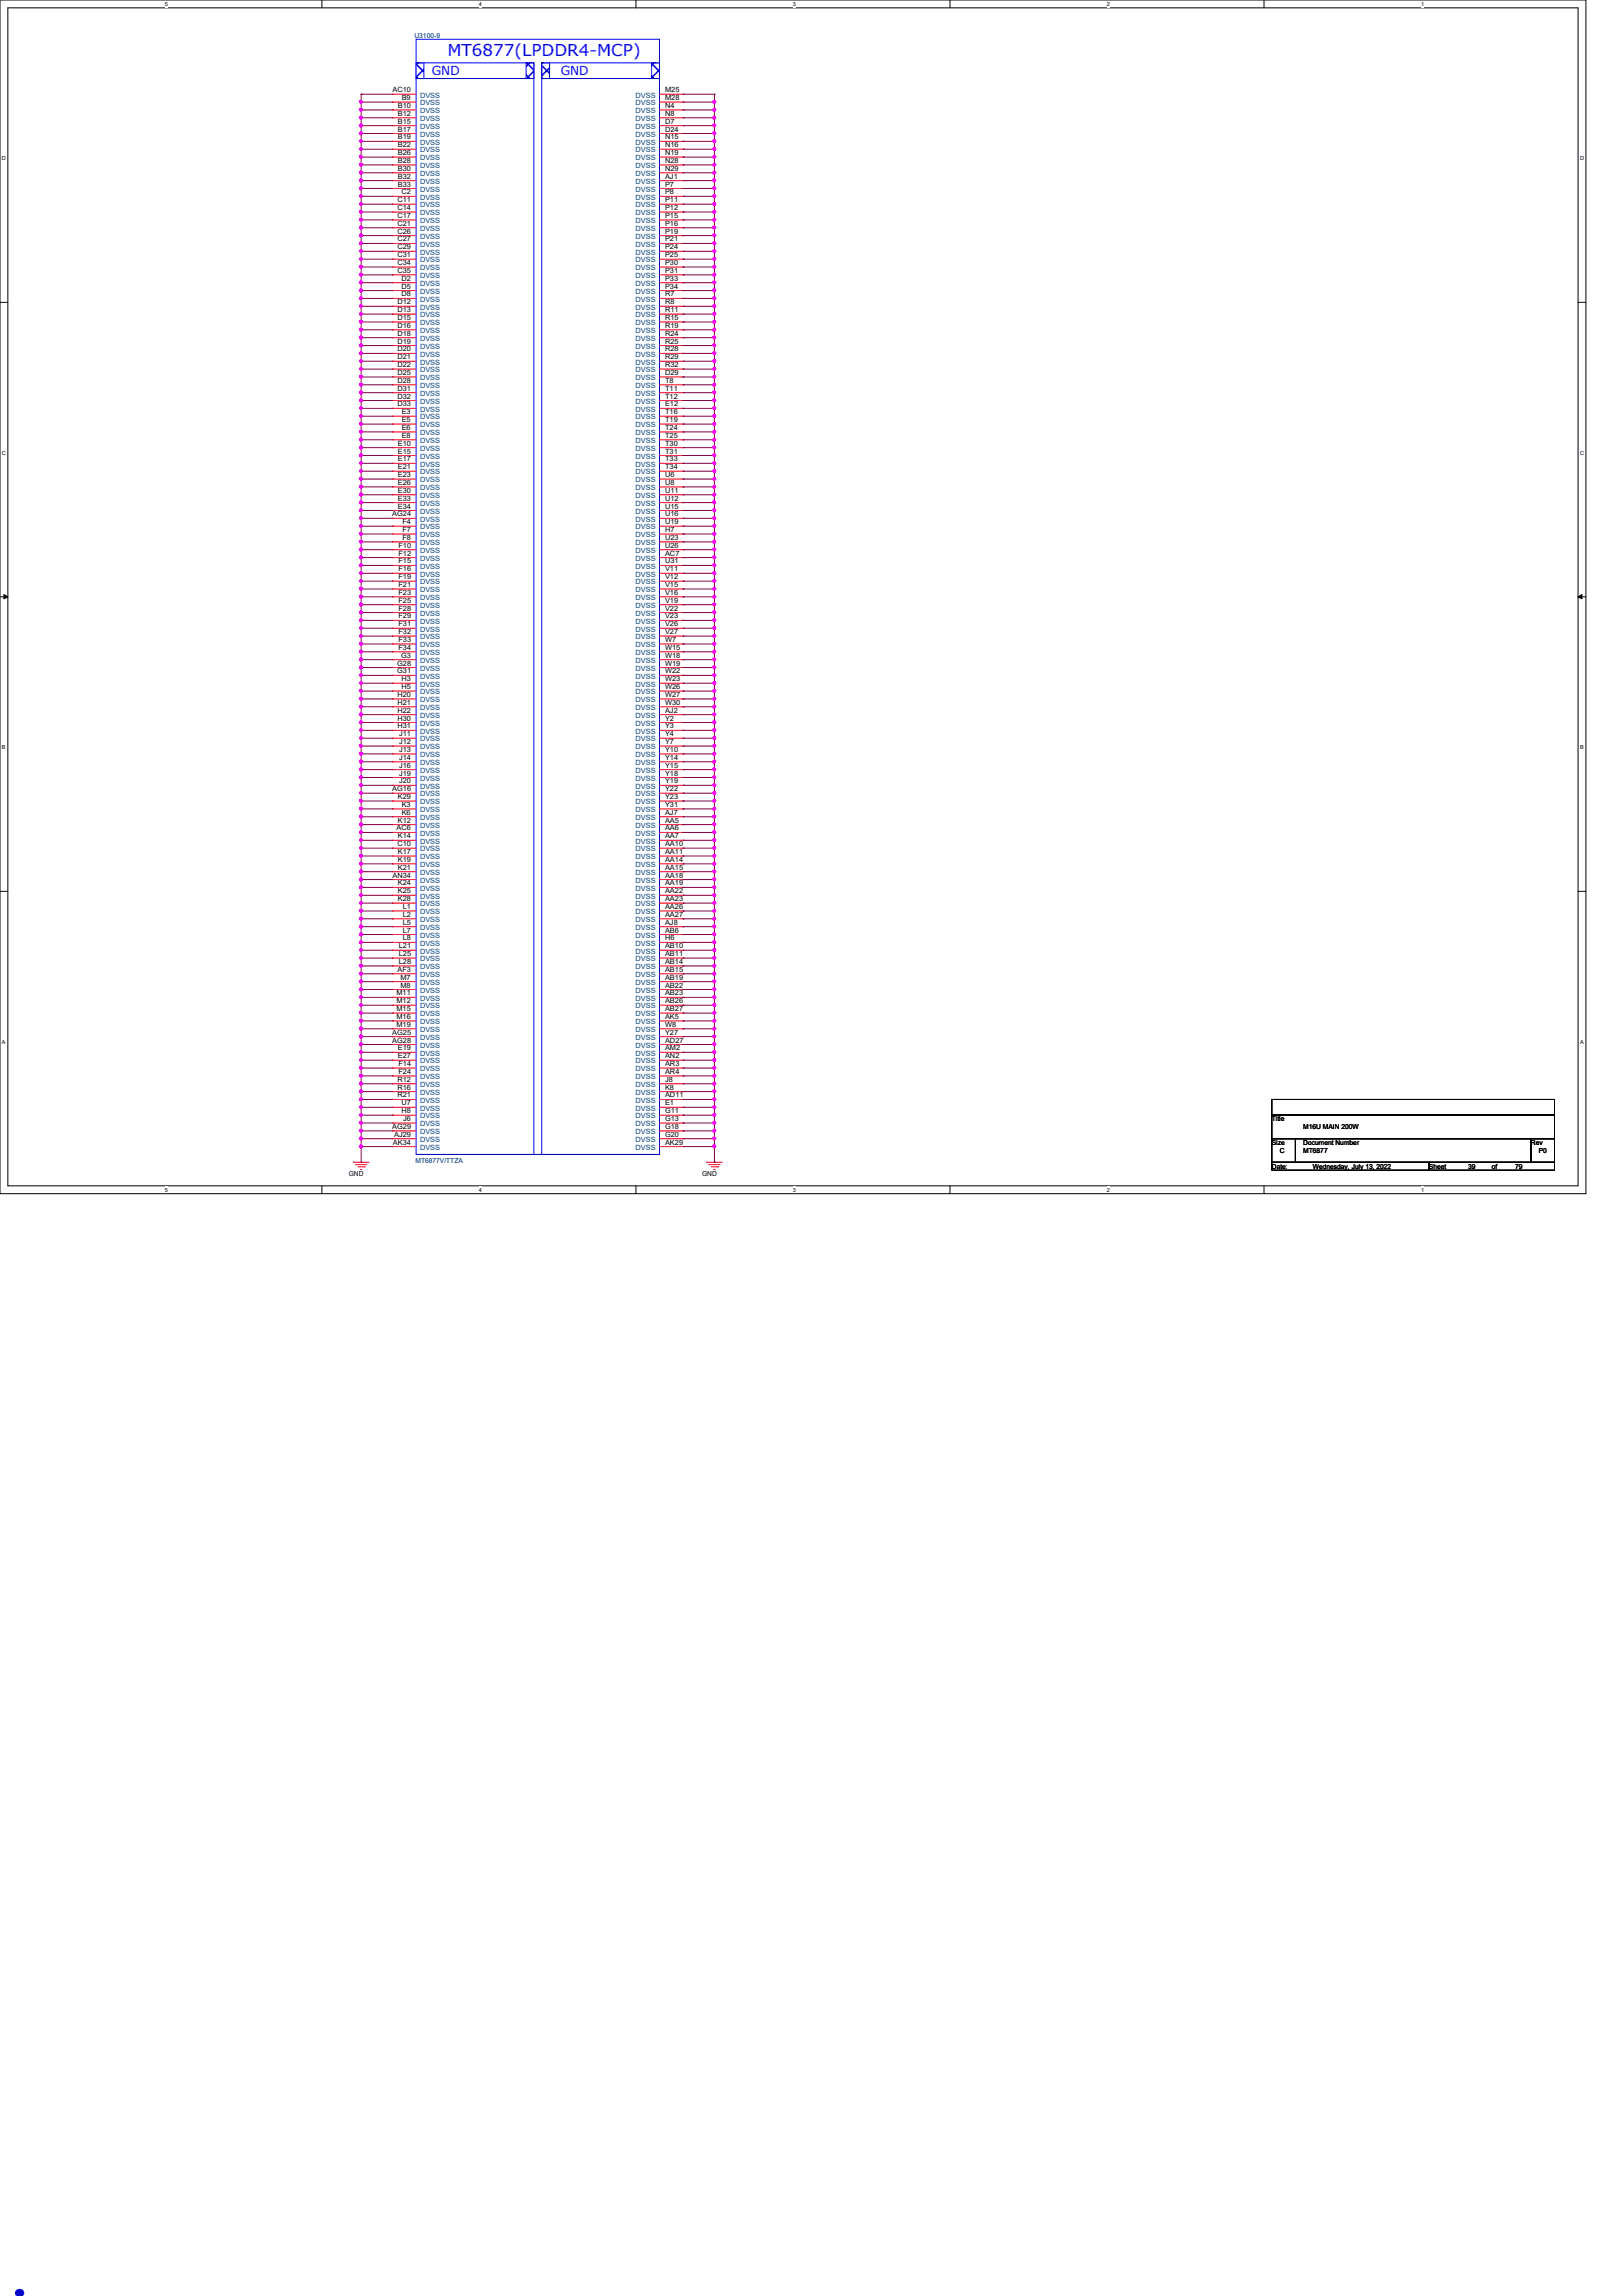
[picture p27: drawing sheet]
<svg xmlns="http://www.w3.org/2000/svg" width="210mm" height="297mm" viewBox="0 0 210 297" stroke-linecap="round" stroke-linejoin="round" font-family="sans-serif">
<defs><g id="words">
<text font-size="8.5" fill="#00f" x="0" y="297">.</text>
<text font-size="2.1" fill="#00f" x="57.9" y="7.2">MT6877(LPDDR4-MCP)</text>
<g font-size="1.6" fill="#00f">
<text x="55.9" y="9.7">GND</text>
<text x="72.6" y="9.7">GND</text>
</g>
<g font-size=".9" fill="#000080">
<text x="53.6" y="4.9">U3100-9</text>
<text x="53.8" y="150.5">MT6877V/TTZA</text>
</g>
<g font-size=".9">
<text x="50.8" y="11.9">AC10</text>
<text x="86.1" y="11.9">M25</text>
<text x="51.5" y="14">B10</text>
<text x="51.5" y="15">B12</text>
<text x="51.5" y="16">B15</text>
<text x="51.5" y="17">B17</text>
<text x="52" y="13">B9</text>
<text x="86.1" y="13">M28</text>
<text x="86.1" y="14">N4</text>
<text x="86.1" y="15">N8</text>
<text x="86.1" y="16">D7</text>
<text x="86.1" y="17">D24</text>
<text x="51.5" y="18">B19</text>
<text x="51.5" y="19.1">B22</text>
<text x="51.5" y="20.1">B26</text>
<text x="51.5" y="21.1">B28</text>
<text x="51.5" y="22.1">B30</text>
<text x="51.5" y="23.1">B32</text>
<text x="86.1" y="18">N15</text>
<text x="86.1" y="19.1">N16</text>
<text x="86.1" y="20.1">N19</text>
<text x="86.1" y="21.1">N28</text>
<text x="86.1" y="22.1">N29</text>
<text x="86.1" y="23.1">AJ1</text>
<text x="51.4" y="26.2">C11</text>
<text x="51.4" y="27.2">C14</text>
<text x="51.4" y="28.2">C17</text>
<text x="51.4" y="29.2">C21</text>
<text x="51.5" y="24.1">B33</text>
<text x="51.9" y="25.1">C2</text>
<text x="86.1" y="24.1">P7</text>
<text x="86.1" y="25.1">P8</text>
<text x="86.1" y="26.2">P11</text>
<text x="86.1" y="27.2">P12</text>
<text x="86.1" y="28.2">P15</text>
<text x="86.1" y="29.2">P16</text>
<text x="51.4" y="30.2">C26</text>
<text x="51.4" y="31.2">C27</text>
<text x="51.4" y="32.3">C29</text>
<text x="51.4" y="33.3">C31</text>
<text x="51.4" y="34.3">C34</text>
<text x="51.4" y="35.3">C35</text>
<text x="86.1" y="30.2">P19</text>
<text x="86.1" y="31.2">P21</text>
<text x="86.1" y="32.3">P24</text>
<text x="86.1" y="33.3">P25</text>
<text x="86.1" y="34.3">P30</text>
<text x="86.1" y="35.3">P31</text>
<text x="51.4" y="39.4">D12</text>
<text x="51.4" y="40.4">D13</text>
<text x="51.4" y="41.4">D15</text>
<text x="51.9" y="36.3">D2</text>
<text x="51.9" y="37.3">D5</text>
<text x="51.9" y="38.4">D8</text>
<text x="86.1" y="36.3">P33</text>
<text x="86.1" y="37.3">P34</text>
<text x="86.1" y="38.4">R7</text>
<text x="86.1" y="39.4">R8</text>
<text x="86.1" y="40.4">R11</text>
<text x="86.1" y="41.4">R15</text>
<text x="51.4" y="42.4">D16</text>
<text x="51.4" y="43.4">D18</text>
<text x="51.4" y="44.5">D19</text>
<text x="51.4" y="45.5">D20</text>
<text x="51.4" y="46.5">D21</text>
<text x="51.4" y="47.5">D22</text>
<text x="86.1" y="42.4">R19</text>
<text x="86.1" y="43.4">R24</text>
<text x="86.1" y="44.5">R25</text>
<text x="86.1" y="45.5">R28</text>
<text x="86.1" y="46.5">R29</text>
<text x="86.1" y="47.5">R32</text>
<text x="51.4" y="48.5">D25</text>
<text x="51.4" y="49.5">D28</text>
<text x="51.4" y="50.5">D31</text>
<text x="51.4" y="51.6">D32</text>
<text x="51.4" y="52.6">D33</text>
<text x="52" y="53.6">E3</text>
<text x="86.1" y="48.5">D29</text>
<text x="86.1" y="49.5">T8</text>
<text x="86.1" y="50.5">T11</text>
<text x="86.1" y="51.6">T12</text>
<text x="86.1" y="52.6">E12</text>
<text x="86.1" y="53.6">T16</text>
<text x="51.5" y="57.7">E10</text>
<text x="51.5" y="58.7">E15</text>
<text x="51.5" y="59.7">E17</text>
<text x="52" y="54.6">E5</text>
<text x="52" y="55.6">E6</text>
<text x="52" y="56.6">E8</text>
<text x="86.1" y="54.6">T19</text>
<text x="86.1" y="55.6">T24</text>
<text x="86.1" y="56.6">T25</text>
<text x="86.1" y="57.7">T30</text>
<text x="86.1" y="58.7">T31</text>
<text x="86.1" y="59.7">T33</text>
<text x="51.5" y="60.7">E21</text>
<text x="51.5" y="61.7">E23</text>
<text x="51.5" y="62.7">E26</text>
<text x="51.5" y="63.8">E30</text>
<text x="51.5" y="64.8">E33</text>
<text x="51.5" y="65.8">E34</text>
<text x="86.1" y="60.7">T34</text>
<text x="86.1" y="61.7">U6</text>
<text x="86.1" y="62.7">U8</text>
<text x="86.1" y="63.8">U11</text>
<text x="86.1" y="64.8">U12</text>
<text x="86.1" y="65.8">U15</text>
<text x="50.8" y="66.8">AG24</text>
<text x="51.6" y="70.9">F10</text>
<text x="51.6" y="71.9">F12</text>
<text x="52.1" y="67.8">F4</text>
<text x="52.1" y="68.8">F7</text>
<text x="52.1" y="69.9">F8</text>
<text x="86.1" y="66.8">U16</text>
<text x="86.1" y="67.8">U19</text>
<text x="86.1" y="68.8">H7</text>
<text x="86.1" y="69.9">U23</text>
<text x="86.1" y="70.9">U26</text>
<text x="86.1" y="71.9">AC7</text>
<text x="51.6" y="72.9">F15</text>
<text x="51.6" y="73.9">F16</text>
<text x="51.6" y="74.9">F19</text>
<text x="51.6" y="75.9">F21</text>
<text x="51.6" y="77">F23</text>
<text x="51.6" y="78">F25</text>
<text x="86.1" y="72.9">U31</text>
<text x="86.1" y="73.9">V11</text>
<text x="86.1" y="74.9">V12</text>
<text x="86.1" y="75.9">V15</text>
<text x="86.1" y="77">V16</text>
<text x="86.1" y="78">V19</text>
<text x="51.6" y="79">F28</text>
<text x="51.6" y="80">F29</text>
<text x="51.6" y="81">F31</text>
<text x="51.6" y="82">F32</text>
<text x="51.6" y="83.1">F33</text>
<text x="86.1" y="79">V22</text>
<text x="86.1" y="80">V23</text>
<text x="86.1" y="81">V26</text>
<text x="86.1" y="82">V27</text>
<text x="86.1" y="83.1">W7</text>
<text x="51.4" y="86.1">G28</text>
<text x="51.4" y="87.1">G31</text>
<text x="51.6" y="84.1">F34</text>
<text x="51.9" y="85.1">G3</text>
<text x="51.9" y="88.1">H3</text>
<text x="51.9" y="89.2">H5</text>
<text x="86.1" y="84.1">W15</text>
<text x="86.1" y="85.1">W18</text>
<text x="86.1" y="86.1">W19</text>
<text x="86.1" y="87.1">W22</text>
<text x="86.1" y="88.1">W23</text>
<text x="86.1" y="89.2">W26</text>
<text x="51.4" y="90.2">H20</text>
<text x="51.4" y="91.2">H21</text>
<text x="51.4" y="92.2">H22</text>
<text x="51.4" y="93.2">H30</text>
<text x="51.4" y="94.2">H31</text>
<text x="51.6" y="95.3">J11</text>
<text x="86.1" y="90.2">W27</text>
<text x="86.1" y="91.2">W30</text>
<text x="86.1" y="92.2">AJ2</text>
<text x="86.1" y="93.2">Y2</text>
<text x="86.1" y="94.2">Y3</text>
<text x="86.1" y="95.3">Y4</text>
<text x="51.6" y="96.3">J12</text>
<text x="51.6" y="97.3">J13</text>
<text x="51.6" y="98.3">J14</text>
<text x="51.6" y="99.3">J16</text>
<text x="51.6" y="100.3">J19</text>
<text x="51.6" y="101.3">J20</text>
<text x="86.1" y="96.3">Y7</text>
<text x="86.1" y="97.3">Y10</text>
<text x="86.1" y="98.3">Y14</text>
<text x="86.1" y="99.3">Y15</text>
<text x="86.1" y="100.3">Y18</text>
<text x="86.1" y="101.3">Y19</text>
<text x="50.8" y="102.4">AG16</text>
<text x="51.3" y="107.4">AC6</text>
<text x="51.5" y="106.4">K12</text>
<text x="51.5" y="103.4">K29</text>
<text x="52" y="104.4">K3</text>
<text x="52" y="105.4">K6</text>
<text x="86.1" y="102.4">Y22</text>
<text x="86.1" y="103.4">Y23</text>
<text x="86.1" y="104.4">Y31</text>
<text x="86.1" y="105.4">AJ7</text>
<text x="86.1" y="106.4">AA5</text>
<text x="86.1" y="107.4">AA6</text>
<text x="50.8" y="113.5">AN34</text>
<text x="51.4" y="109.5">C10</text>
<text x="51.5" y="108.5">K14</text>
<text x="51.5" y="110.5">K17</text>
<text x="51.5" y="111.5">K19</text>
<text x="51.5" y="112.5">K21</text>
<text x="86.1" y="108.5">AA7</text>
<text x="86.1" y="109.5">AA10</text>
<text x="86.1" y="110.5">AA11</text>
<text x="86.1" y="111.5">AA14</text>
<text x="86.1" y="112.5">AA15</text>
<text x="86.1" y="113.5">AA18</text>
<text x="51.5" y="114.6">K24</text>
<text x="51.5" y="115.6">K25</text>
<text x="51.5" y="116.6">K28</text>
<text x="52.1" y="117.6">L1</text>
<text x="52.1" y="118.6">L2</text>
<text x="52.1" y="119.6">L5</text>
<text x="86.1" y="114.6">AA19</text>
<text x="86.1" y="115.6">AA22</text>
<text x="86.1" y="116.6">AA23</text>
<text x="86.1" y="117.6">AA26</text>
<text x="86.1" y="118.6">AA27</text>
<text x="86.1" y="119.6">AJ8</text>
<text x="51.4" y="125.7">AF3</text>
<text x="51.6" y="122.7">L21</text>
<text x="51.6" y="123.7">L25</text>
<text x="51.6" y="124.7">L28</text>
<text x="52.1" y="120.7">L7</text>
<text x="52.1" y="121.7">L8</text>
<text x="86.1" y="120.7">AB6</text>
<text x="86.1" y="121.7">H6</text>
<text x="86.1" y="122.7">AB10</text>
<text x="86.1" y="123.7">AB11</text>
<text x="86.1" y="124.7">AB14</text>
<text x="86.1" y="125.7">AB15</text>
<text x="51.3" y="128.8">M11</text>
<text x="51.3" y="129.8">M12</text>
<text x="51.3" y="130.8">M15</text>
<text x="51.3" y="131.8">M16</text>
<text x="51.8" y="126.7">M7</text>
<text x="51.8" y="127.8">M8</text>
<text x="86.1" y="126.7">AB19</text>
<text x="86.1" y="127.8">AB22</text>
<text x="86.1" y="128.8">AB23</text>
<text x="86.1" y="129.8">AB26</text>
<text x="86.1" y="130.8">AB27</text>
<text x="86.1" y="131.8">AK5</text>
<text x="50.8" y="133.9">AG25</text>
<text x="50.8" y="134.9">AG28</text>
<text x="51.3" y="132.8">M19</text>
<text x="51.5" y="135.9">E19</text>
<text x="51.5" y="136.9">E27</text>
<text x="51.6" y="137.9">F14</text>
<text x="86.1" y="132.8">W8</text>
<text x="86.1" y="133.9">Y27</text>
<text x="86.1" y="134.9">AD27</text>
<text x="86.1" y="135.9">AM2</text>
<text x="86.1" y="136.9">AN2</text>
<text x="86.1" y="137.9">AR3</text>
<text x="51.4" y="140">R12</text>
<text x="51.4" y="141">R16</text>
<text x="51.4" y="142">R21</text>
<text x="51.6" y="138.9">F24</text>
<text x="51.9" y="143">U7</text>
<text x="86.1" y="138.9">AR4</text>
<text x="86.1" y="140">J8</text>
<text x="86.1" y="141">K8</text>
<text x="86.1" y="142">AD11</text>
<text x="86.1" y="143">E1</text>
<text x="50.8" y="146.1">AG29</text>
<text x="50.8" y="148.1">AK34</text>
<text x="51" y="147.1">AJ29</text>
<text x="51.9" y="144">H8</text>
<text x="52.2" y="145">J6</text>
<text x="86.1" y="144">G11</text>
<text x="86.1" y="145">G13</text>
<text x="86.1" y="146.1">G18</text>
<text x="86.1" y="147.1">G20</text>
<text x="86.1" y="148.1">AK29</text>
<text x="164.6" y="145.1">Title</text>
<text x="164.6" y="148.1">Size</text>
<text x="165.6" y="149.1">C</text>
<text x="168.7" y="148.1">Document Number</text>
<text x="168.7" y="149.1">MT6877</text>
<text x="168.7" y="146.1">M16U MAIN 200W</text>
<text x="198.1" y="148.1">Rev</text>
<text x="199.1" y="149.1">P0</text>
<text x="45.1" y="152.2">GND</text>
<text x="90.8" y="152.2">GND</text>
<text x="164.6" y="151.2">Date:</text>
<text x="169.9" y="151.2">Wednesday, July 13, 2022</text>
<text x="184.9" y="151.2">Sheet</text>
<text x="190" y="151.2">39</text>
<text x="193" y="151.2">of</text>
<text x="196.1" y="151.2">79</text>
</g>
<g font-size=".9" fill="#004080">
<text x="54.4" y="13.6">DVSS</text>
<text x="54.4" y="14.6">DVSS</text>
<text x="54.4" y="15.7">DVSS</text>
<text x="54.4" y="16.7">DVSS</text>
<text x="54.4" y="17.7">DVSS</text>
<text x="54.4" y="12.6">DVSS</text>
<text x="82.3" y="12.6">DVSS</text>
<text x="82.3" y="13.6">DVSS</text>
<text x="82.3" y="14.6">DVSS</text>
<text x="82.3" y="15.7">DVSS</text>
<text x="82.3" y="16.7">DVSS</text>
<text x="82.3" y="17.7">DVSS</text>
<text x="54.4" y="18.7">DVSS</text>
<text x="54.4" y="19.7">DVSS</text>
<text x="54.4" y="20.7">DVSS</text>
<text x="54.4" y="21.8">DVSS</text>
<text x="54.4" y="22.8">DVSS</text>
<text x="54.4" y="23.8">DVSS</text>
<text x="82.3" y="18.7">DVSS</text>
<text x="82.3" y="19.7">DVSS</text>
<text x="82.3" y="20.7">DVSS</text>
<text x="82.3" y="21.8">DVSS</text>
<text x="82.3" y="22.8">DVSS</text>
<text x="82.3" y="23.8">DVSS</text>
<text x="54.4" y="24.8">DVSS</text>
<text x="54.4" y="25.8">DVSS</text>
<text x="54.4" y="26.8">DVSS</text>
<text x="54.4" y="27.9">DVSS</text>
<text x="54.4" y="28.9">DVSS</text>
<text x="54.4" y="29.9">DVSS</text>
<text x="82.3" y="24.8">DVSS</text>
<text x="82.3" y="25.8">DVSS</text>
<text x="82.3" y="26.8">DVSS</text>
<text x="82.3" y="27.9">DVSS</text>
<text x="82.3" y="28.9">DVSS</text>
<text x="82.3" y="29.9">DVSS</text>
<text x="54.4" y="30.9">DVSS</text>
<text x="54.4" y="31.9">DVSS</text>
<text x="54.4" y="32.9">DVSS</text>
<text x="54.4" y="34">DVSS</text>
<text x="54.4" y="35">DVSS</text>
<text x="54.4" y="36">DVSS</text>
<text x="82.3" y="30.9">DVSS</text>
<text x="82.3" y="31.9">DVSS</text>
<text x="82.3" y="32.9">DVSS</text>
<text x="82.3" y="34">DVSS</text>
<text x="82.3" y="35">DVSS</text>
<text x="82.3" y="36">DVSS</text>
<text x="54.4" y="37">DVSS</text>
<text x="54.4" y="38">DVSS</text>
<text x="54.4" y="39">DVSS</text>
<text x="54.4" y="40">DVSS</text>
<text x="54.4" y="41.1">DVSS</text>
<text x="82.3" y="37">DVSS</text>
<text x="82.3" y="38">DVSS</text>
<text x="82.3" y="39">DVSS</text>
<text x="82.3" y="40">DVSS</text>
<text x="82.3" y="41.1">DVSS</text>
<text x="54.4" y="42.1">DVSS</text>
<text x="54.4" y="43.1">DVSS</text>
<text x="54.4" y="44.1">DVSS</text>
<text x="54.4" y="45.1">DVSS</text>
<text x="54.4" y="46.1">DVSS</text>
<text x="54.4" y="47.2">DVSS</text>
<text x="82.3" y="42.1">DVSS</text>
<text x="82.3" y="43.1">DVSS</text>
<text x="82.3" y="44.1">DVSS</text>
<text x="82.3" y="45.1">DVSS</text>
<text x="82.3" y="46.1">DVSS</text>
<text x="82.3" y="47.2">DVSS</text>
<text x="54.4" y="48.2">DVSS</text>
<text x="54.4" y="49.2">DVSS</text>
<text x="54.4" y="50.2">DVSS</text>
<text x="54.4" y="51.2">DVSS</text>
<text x="54.4" y="52.2">DVSS</text>
<text x="54.4" y="53.3">DVSS</text>
<text x="82.3" y="48.2">DVSS</text>
<text x="82.3" y="49.2">DVSS</text>
<text x="82.3" y="50.2">DVSS</text>
<text x="82.3" y="51.2">DVSS</text>
<text x="82.3" y="52.2">DVSS</text>
<text x="82.3" y="53.3">DVSS</text>
<text x="54.4" y="54.3">DVSS</text>
<text x="54.4" y="55.3">DVSS</text>
<text x="54.4" y="56.3">DVSS</text>
<text x="54.4" y="57.3">DVSS</text>
<text x="54.4" y="58.3">DVSS</text>
<text x="54.4" y="59.4">DVSS</text>
<text x="82.3" y="54.3">DVSS</text>
<text x="82.3" y="55.3">DVSS</text>
<text x="82.3" y="56.3">DVSS</text>
<text x="82.3" y="57.3">DVSS</text>
<text x="82.3" y="58.3">DVSS</text>
<text x="82.3" y="59.4">DVSS</text>
<text x="54.4" y="60.4">DVSS</text>
<text x="54.4" y="61.4">DVSS</text>
<text x="54.4" y="62.4">DVSS</text>
<text x="54.4" y="63.4">DVSS</text>
<text x="54.4" y="64.4">DVSS</text>
<text x="54.4" y="65.4">DVSS</text>
<text x="82.3" y="60.4">DVSS</text>
<text x="82.3" y="61.4">DVSS</text>
<text x="82.3" y="62.4">DVSS</text>
<text x="82.3" y="63.4">DVSS</text>
<text x="82.3" y="64.4">DVSS</text>
<text x="82.3" y="65.4">DVSS</text>
<text x="54.4" y="66.5">DVSS</text>
<text x="54.4" y="67.5">DVSS</text>
<text x="54.4" y="68.5">DVSS</text>
<text x="54.4" y="69.5">DVSS</text>
<text x="54.4" y="70.5">DVSS</text>
<text x="54.4" y="71.5">DVSS</text>
<text x="82.3" y="66.5">DVSS</text>
<text x="82.3" y="67.5">DVSS</text>
<text x="82.3" y="68.5">DVSS</text>
<text x="82.3" y="69.5">DVSS</text>
<text x="82.3" y="70.5">DVSS</text>
<text x="82.3" y="71.5">DVSS</text>
<text x="54.4" y="72.6">DVSS</text>
<text x="54.4" y="73.6">DVSS</text>
<text x="54.4" y="74.6">DVSS</text>
<text x="54.4" y="75.6">DVSS</text>
<text x="54.4" y="76.6">DVSS</text>
<text x="54.4" y="77.6">DVSS</text>
<text x="82.3" y="73.6">DVSS</text>
<text x="82.3" y="74.6">DVSS</text>
<text x="82.3" y="75.6">DVSS</text>
<text x="82.3" y="76.6">DVSS</text>
<text x="82.3" y="77.6">DVSS</text>
<text x="82.3" y="72.6">DVSS</text>
<text x="54.4" y="78.7">DVSS</text>
<text x="54.4" y="79.7">DVSS</text>
<text x="54.4" y="80.7">DVSS</text>
<text x="54.4" y="81.7">DVSS</text>
<text x="54.4" y="82.7">DVSS</text>
<text x="54.4" y="83.7">DVSS</text>
<text x="82.3" y="78.7">DVSS</text>
<text x="82.3" y="79.7">DVSS</text>
<text x="82.3" y="80.7">DVSS</text>
<text x="82.3" y="81.7">DVSS</text>
<text x="82.3" y="82.7">DVSS</text>
<text x="82.3" y="83.7">DVSS</text>
<text x="54.4" y="84.8">DVSS</text>
<text x="54.4" y="85.8">DVSS</text>
<text x="54.4" y="86.8">DVSS</text>
<text x="54.4" y="87.8">DVSS</text>
<text x="54.4" y="88.8">DVSS</text>
<text x="54.4" y="89.8">DVSS</text>
<text x="82.3" y="84.8">DVSS</text>
<text x="82.3" y="85.8">DVSS</text>
<text x="82.3" y="86.8">DVSS</text>
<text x="82.3" y="87.8">DVSS</text>
<text x="82.3" y="88.8">DVSS</text>
<text x="82.3" y="89.8">DVSS</text>
<text x="54.4" y="90.8">DVSS</text>
<text x="54.4" y="91.9">DVSS</text>
<text x="54.4" y="92.9">DVSS</text>
<text x="54.4" y="93.9">DVSS</text>
<text x="54.4" y="94.9">DVSS</text>
<text x="54.4" y="95.9">DVSS</text>
<text x="82.3" y="90.8">DVSS</text>
<text x="82.3" y="91.9">DVSS</text>
<text x="82.3" y="92.9">DVSS</text>
<text x="82.3" y="93.9">DVSS</text>
<text x="82.3" y="94.9">DVSS</text>
<text x="82.3" y="95.9">DVSS</text>
<text x="54.4" y="96.9">DVSS</text>
<text x="54.4" y="98">DVSS</text>
<text x="54.4" y="99">DVSS</text>
<text x="54.4" y="100">DVSS</text>
<text x="54.4" y="101">DVSS</text>
<text x="82.3" y="96.9">DVSS</text>
<text x="82.3" y="98">DVSS</text>
<text x="82.3" y="99">DVSS</text>
<text x="82.3" y="100">DVSS</text>
<text x="82.3" y="101">DVSS</text>
<text x="54.4" y="102">DVSS</text>
<text x="54.4" y="103">DVSS</text>
<text x="54.4" y="105.1">DVSS</text>
<text x="54.4" y="106.1">DVSS</text>
<text x="54.4" y="107.1">DVSS</text>
<text x="54.4" y="104.1">DVSS</text>
<text x="82.3" y="102">DVSS</text>
<text x="82.3" y="103">DVSS</text>
<text x="82.3" y="104.1">DVSS</text>
<text x="82.3" y="105.1">DVSS</text>
<text x="82.3" y="106.1">DVSS</text>
<text x="82.3" y="107.1">DVSS</text>
<text x="54.4" y="109.1">DVSS</text>
<text x="54.4" y="110.2">DVSS</text>
<text x="54.4" y="111.2">DVSS</text>
<text x="54.4" y="112.2">DVSS</text>
<text x="54.4" y="113.2">DVSS</text>
<text x="54.4" y="108.1">DVSS</text>
<text x="82.3" y="108.1">DVSS</text>
<text x="82.3" y="109.1">DVSS</text>
<text x="82.3" y="110.2">DVSS</text>
<text x="82.3" y="111.2">DVSS</text>
<text x="82.3" y="112.2">DVSS</text>
<text x="82.3" y="113.2">DVSS</text>
<text x="54.4" y="114.2">DVSS</text>
<text x="54.4" y="115.2">DVSS</text>
<text x="54.4" y="116.2">DVSS</text>
<text x="54.4" y="117.3">DVSS</text>
<text x="54.4" y="118.3">DVSS</text>
<text x="54.4" y="119.3">DVSS</text>
<text x="82.3" y="114.2">DVSS</text>
<text x="82.3" y="115.2">DVSS</text>
<text x="82.3" y="116.2">DVSS</text>
<text x="82.3" y="117.3">DVSS</text>
<text x="82.3" y="118.3">DVSS</text>
<text x="82.3" y="119.3">DVSS</text>
<text x="54.4" y="120.3">DVSS</text>
<text x="54.4" y="121.3">DVSS</text>
<text x="54.4" y="122.3">DVSS</text>
<text x="54.4" y="123.4">DVSS</text>
<text x="54.4" y="124.4">DVSS</text>
<text x="54.4" y="125.4">DVSS</text>
<text x="82.3" y="120.3">DVSS</text>
<text x="82.3" y="121.3">DVSS</text>
<text x="82.3" y="122.3">DVSS</text>
<text x="82.3" y="123.4">DVSS</text>
<text x="82.3" y="124.4">DVSS</text>
<text x="82.3" y="125.4">DVSS</text>
<text x="54.4" y="126.4">DVSS</text>
<text x="54.4" y="127.4">DVSS</text>
<text x="54.4" y="128.4">DVSS</text>
<text x="54.4" y="129.5">DVSS</text>
<text x="54.4" y="130.5">DVSS</text>
<text x="54.4" y="131.5">DVSS</text>
<text x="82.3" y="126.4">DVSS</text>
<text x="82.3" y="127.4">DVSS</text>
<text x="82.3" y="128.4">DVSS</text>
<text x="82.3" y="129.5">DVSS</text>
<text x="82.3" y="130.5">DVSS</text>
<text x="82.3" y="131.5">DVSS</text>
<text x="54.4" y="132.5">DVSS</text>
<text x="54.4" y="133.5">DVSS</text>
<text x="54.4" y="134.5">DVSS</text>
<text x="54.4" y="135.6">DVSS</text>
<text x="54.4" y="136.6">DVSS</text>
<text x="54.4" y="137.6">DVSS</text>
<text x="82.3" y="132.5">DVSS</text>
<text x="82.3" y="133.5">DVSS</text>
<text x="82.3" y="134.5">DVSS</text>
<text x="82.3" y="135.6">DVSS</text>
<text x="82.3" y="136.6">DVSS</text>
<text x="82.3" y="137.6">DVSS</text>
<text x="54.4" y="138.6">DVSS</text>
<text x="54.4" y="139.6">DVSS</text>
<text x="54.4" y="140.6">DVSS</text>
<text x="54.4" y="141.6">DVSS</text>
<text x="54.4" y="142.7">DVSS</text>
<text x="54.4" y="143.7">DVSS</text>
<text x="82.3" y="138.6">DVSS</text>
<text x="82.3" y="139.6">DVSS</text>
<text x="82.3" y="140.6">DVSS</text>
<text x="82.3" y="141.6">DVSS</text>
<text x="82.3" y="142.7">DVSS</text>
<text x="82.3" y="143.7">DVSS</text>
<text x="54.4" y="144.7">DVSS</text>
<text x="54.4" y="145.7">DVSS</text>
<text x="54.4" y="146.7">DVSS</text>
<text x="54.4" y="147.7">DVSS</text>
<text x="54.4" y="148.8">DVSS</text>
<text x="82.3" y="144.7">DVSS</text>
<text x="82.3" y="145.7">DVSS</text>
<text x="82.3" y="146.7">DVSS</text>
<text x="82.3" y="147.7">DVSS</text>
<text x="82.3" y="148.8">DVSS</text>
</g>
<g font-size=".7">
<text x="21.3" y=".8">5</text>
<text x="62" y=".8">4</text>
<text x="102.6" y=".8">3</text>
<text x="143.3" y=".8">2</text>
<text x="183.9" y=".8">1</text>
<text x=".3" y="20.7">D</text>
<text x="204.5" y="20.7">D</text>
<text x=".3" y="58.8">C</text>
<text x="204.5" y="58.8">C</text>
<text x=".3" y="96.9">B</text>
<text x="204.5" y="96.9">B</text>
<text x=".3" y="135">A</text>
<text x="204.5" y="135">A</text>
<text x="21.3" y="154.2">5</text>
<text x="62" y="154.2">4</text>
<text x="102.6" y="154.2">3</text>
<text x="143.3" y="154.2">2</text>
<text x="183.9" y="154.2">1</text>
</g>
</g></defs>
<path d="M0 0h205.2v154.4h-205.2zM1 1h203.2v152.4h-203.2z" fill="none" stroke="#000" stroke-width=".13"/>
<g fill="#fff">
<path d="M21.3 .1h.4v.8h-.4z"/>
<path d="M21.3 153.5h.4v.8h-.4z"/>
</g>
<path d="M41.7 0v1M41.7 153.4v1" fill="none" stroke="#000" stroke-width=".13"/>
<g fill="#fff">
<path d="M62 .1h.4v.8h-.4z"/>
<path d="M62 153.5h.4v.8h-.4z"/>
</g>
<path d="M82.3 0v1M82.3 153.4v1" fill="none" stroke="#000" stroke-width=".13"/>
<g fill="#fff">
<path d="M102.6 .1h.4v.8h-.4z"/>
<path d="M102.6 153.5h.4v.8h-.4z"/>
</g>
<path d="M122.9 0v1M122.9 153.4v1" fill="none" stroke="#000" stroke-width=".13"/>
<g fill="#fff">
<path d="M143.3 .1h.3v.8h-.3z"/>
<path d="M143.3 153.5h.3v.8h-.3z"/>
</g>
<path d="M163.6 0v1M163.6 153.4v1" fill="none" stroke="#000" stroke-width=".13"/>
<g fill="#fff">
<path d="M183.9 .1h.4v.8h-.4z"/>
<path d="M183.9 153.5h.4v.8h-.4z"/>
<path d="M.3 20.1h.5v.8h-.5z"/>
<path d="M204.5 20.1h.5v.8h-.5z"/>
<path d="M.3 58.2h.5v.8h-.5z"/>
<path d="M204.5 58.2h.5v.8h-.5z"/>
</g>
<path d="M0 39.1h1M204.2 39.1h1" fill="none" stroke="#000" stroke-width=".13"/>
<g fill="#fff">
<path d="M.3 96.3h.4v.8h-.4z"/>
<path d="M204.5 96.3h.4v.8h-.4z"/>
</g>
<path d="M0 77.2h1M.5 76.9l.5 .3-.5 .3zM204.2 77.2l.5-.3v.6zM204.2 77.2h1" fill="none" stroke="#000" stroke-width=".13"/>
<path d="M.5 76.9l.5 .3-.5 .3zM204.2 77.2l.5-.3v.6z" fill="#000"/>
<g fill="#fff">
<path d="M.3 134.4h.4v.8h-.4z"/>
<path d="M204.5 134.4h.4v.8h-.4z"/>
</g>
<path d="M0 115.3h1M204.2 115.3h1M164.6 142.2h36.6v2.1h-36.6zM164.6 144.3h36.6v3h-36.6zM164.6 147.3h3v3.1h-3zM164.6 150.4h20.3v1h-20.3zM167.6 147.3h30.5v3.1h-30.5zM184.9 150.4h16.3v1h-16.3zM198.1 147.3h3.1v3.1h-3.1z" fill="none" stroke="#000" stroke-width=".13"/>
<g fill="none" stroke="#f00" stroke-width=".13">
<path d="M45.7 150.4h.1M45.7 150.4h2.1M46 150.7h.1M46 150.7h1.5M46.3 151h.9M46.7 151.3h.1M47.2 151h.1M91.4 150.4h.1M91.4 150.4h2.1M91.7 150.7h.1M91.7 150.7h1.5M92 151h.9"/>
<path d="M92.4 151.3h.1M92.9 151h.1"/>
</g>
<path d="M84.3 8.1h1v2.1h-1z" fill-rule="evenodd" fill="#fff"/>
<path d="M84.3 8.1h1v2.1h-1z" fill-rule="evenodd" fill="#00f"/>
<path d="M53.8 5.1h31.5v144.3h-31.5zM84.3 8.1h1v2.1h-1z" fill="none" stroke="#00f" stroke-width=".13"/>
<path d="M70.1 8.1h1v2.1h-1z" fill-rule="evenodd" fill="#fff"/>
<path d="M70.1 8.1h1v2.1h-1z" fill-rule="evenodd" fill="#00f"/>
<path d="M70.1 8.1h1v2.1h-1z" fill="none" stroke="#00f" stroke-width=".13"/>
<path d="M53.8 8.1h1.1v2.1h-1.1z" fill-rule="evenodd" fill="#fff"/>
<path d="M53.8 8.1h1.1v2.1h-1.1z" fill-rule="evenodd" fill="#00f"/>
<path d="M53.8 8.1h1.1v2.1h-1.1z" fill="none" stroke="#00f" stroke-width=".13"/>
<path d="M68.1 8.1h1v2.1h-1z" fill-rule="evenodd" fill="#fff"/>
<path d="M68.1 8.1h1v2.1h-1z" fill-rule="evenodd" fill="#00f"/>
<path d="M53.8 8.1h.1M53.8 10.2h.1M53.8 8.1h15.3v141.3M53.8 10.2h15.3M68.1 8.1h1v2.1h-1zM70.1 10.2h.1M70.1 8.1h.1M70.1 8.1h15.2M70.1 10.2h15.2M70.1 8.1v141.3M69.1 149.4h.1M70.1 149.4h.1" fill="none" stroke="#00f" stroke-width=".13"/>
<g fill="none" stroke="#f00" stroke-width=".13">
<path d="M50.8 13.2h.1M50.8 14.2h.1M50.8 15.2h.1M50.8 16.3h.1M50.8 17.3h.1M50.8 18.3h.1M50.8 19.3h.1M50.8 12.2h.1M50.8 13.2h3M50.8 14.2h3M50.8 15.2h3M50.8 16.3h3"/>
<path d="M50.8 17.3h3M50.8 18.3h3M50.8 19.3h3M50.8 12.2h3M85.3 13.2h3.1M85.3 14.2h3.1M85.3 15.2h3.1M85.3 16.3h3.1M85.3 17.3h3.1M85.3 18.3h3.1M85.3 19.3h3.1M85.3 12.2h3.1"/>
<path d="M88.4 12.2h.1M88.4 13.2h.1M88.4 14.2h.1M88.4 15.2h.1M88.4 16.3h.1M88.4 17.3h.1M88.4 18.3h.1M88.4 19.3h.1M50.8 20.3h.1M50.8 21.3h.1M50.8 22.4h.1M50.8 23.4h.1"/>
<path d="M50.8 24.4h.1M50.8 25.4h.1M50.8 26.4h.1M50.8 27.4h.1M50.8 28.4h.1M50.8 29.5h.1M50.8 30.5h.1M50.8 31.5h.1M50.8 32.5h.1M50.8 33.5h.1M50.8 34.5h.1M50.8 35.6h.1"/>
<path d="M50.8 36.6h.1M50.8 37.6h.1M50.8 38.6h.1M50.8 39.6h.1M50.8 20.3h3M50.8 21.3h3M50.8 22.4h3M50.8 23.4h3M50.8 24.4h3M50.8 25.4h3M50.8 26.4h3M50.8 27.4h3"/>
<path d="M50.8 28.4h3M50.8 29.5h3M50.8 30.5h3M50.8 31.5h3M50.8 32.5h3M50.8 33.5h3M50.8 34.5h3M50.8 35.6h3M50.8 36.6h3M50.8 37.6h3M50.8 38.6h3M50.8 39.6h3"/>
<path d="M85.3 20.3h3.1M85.3 21.3h3.1M85.3 22.4h3.1M85.3 23.4h3.1M85.3 24.4h3.1M85.3 25.4h3.1M85.3 26.4h3.1M85.3 27.4h3.1M85.3 28.4h3.1M85.3 29.5h3.1M85.3 30.5h3.1M85.3 31.5h3.1"/>
<path d="M85.3 32.5h3.1M85.3 33.5h3.1M85.3 34.5h3.1M85.3 35.6h3.1M85.3 36.6h3.1M85.3 37.6h3.1M85.3 38.6h3.1M85.3 39.6h3.1M88.4 20.3h.1M88.4 21.3h.1M88.4 22.4h.1M88.4 23.4h.1"/>
<path d="M88.4 24.4h.1M88.4 25.4h.1M88.4 26.4h.1M88.4 27.4h.1M88.4 28.4h.1M88.4 29.5h.1M88.4 30.5h.1M88.4 31.5h.1M88.4 32.5h.1M88.4 33.5h.1M88.4 34.5h.1M88.4 35.6h.1"/>
<path d="M88.4 36.6h.1M88.4 37.6h.1M88.4 38.6h.1M88.4 39.6h.1M50.8 40.6h.1M50.8 41.7h.1M50.8 42.7h.1M50.8 43.7h.1M50.8 44.7h.1M50.8 45.7h.1M50.8 46.7h.1M50.8 47.8h.1"/>
<path d="M50.8 48.8h.1M50.8 49.8h.1M50.8 50.8h.1M50.8 51.8h.1M50.8 52.8h.1M50.8 53.8h.1M50.8 54.9h.1M50.8 55.9h.1M50.8 56.9h.1M50.8 57.9h.1M50.8 58.9h.1M50.8 59.9h.1"/>
<path d="M50.8 40.6h3M50.8 41.7h3M50.8 42.7h3M50.8 43.7h3M50.8 44.7h3M50.8 45.7h3M50.8 46.7h3M50.8 47.8h3M50.8 48.8h3M50.8 49.8h3M50.8 50.8h3M50.8 51.8h3"/>
<path d="M50.8 52.8h3M50.8 53.8h3M50.8 54.9h3M50.8 55.9h3M50.8 56.9h3M50.8 57.9h3M50.8 58.9h3M50.8 59.9h3M85.3 40.6h3.1M85.3 41.7h3.1M85.3 42.7h3.1M85.3 43.7h3.1"/>
<path d="M85.3 44.7h3.1M85.3 45.7h3.1M85.3 46.7h3.1M85.3 47.8h3.1M85.3 48.8h3.1M85.3 49.8h3.1M85.3 50.8h3.1M85.3 51.8h3.1M85.3 52.8h3.1M85.3 53.8h3.1M85.3 54.9h3.1M85.3 55.9h3.1"/>
<path d="M85.3 56.9h3.1M85.3 57.9h3.1M85.3 58.9h3.1M85.3 59.9h3.1M88.4 40.6h.1M88.4 41.7h.1M88.4 42.7h.1M88.4 43.7h.1M88.4 44.7h.1M88.4 45.7h.1M88.4 46.7h.1M88.4 47.8h.1"/>
<path d="M88.4 48.8h.1M88.4 49.8h.1M88.4 50.8h.1M88.4 51.8h.1M88.4 52.8h.1M88.4 53.8h.1M88.4 54.9h.1M88.4 55.9h.1M88.4 56.9h.1M88.4 57.9h.1M88.4 58.9h.1M88.4 59.9h.1"/>
<path d="M50.8 61h.1M50.8 62h.1M50.8 63h.1M50.8 64h.1M50.8 65h.1M50.8 66h.1M50.8 67.1h.1M50.8 68.1h.1M50.8 69.1h.1M50.8 70.1h.1M50.8 71.1h.1M50.8 72.1h.1"/>
<path d="M50.8 73.2h.1M50.8 74.2h.1M50.8 75.2h.1M50.8 76.2h.1M50.8 77.2h.1M50.8 78.2h.1M50.8 79.2h.1M50.8 61h3M50.8 62h3M50.8 63h3M50.8 64h3M50.8 65h3"/>
<path d="M50.8 66h3M50.8 67.1h3M50.8 68.1h3M50.8 69.1h3M50.8 70.1h3M50.8 71.1h3M50.8 72.1h3M50.8 73.2h3M50.8 74.2h3M50.8 75.2h3M50.8 76.2h3M50.8 77.2h3"/>
<path d="M50.8 78.2h3M50.8 79.2h3M85.3 61h3.1M85.3 62h3.1M85.3 63h3.1M85.3 64h3.1M85.3 65h3.1M85.3 66h3.1M85.3 67.1h3.1M85.3 68.1h3.1M85.3 69.1h3.1M85.3 70.1h3.1"/>
<path d="M85.3 71.1h3.1M85.3 72.1h3.1M85.3 73.2h3.1M85.3 74.2h3.1M85.3 75.2h3.1M85.3 76.2h3.1M85.3 77.2h3.1M85.3 78.2h3.1M85.3 79.2h3.1M88.4 61h.1M88.4 62h.1M88.4 63h.1"/>
<path d="M88.4 64h.1M88.4 65h.1M88.4 66h.1M88.4 67.1h.1M88.4 68.1h.1M88.4 69.1h.1M88.4 70.1h.1M88.4 71.1h.1M88.4 73.2h.1M88.4 74.2h.1M88.4 75.2h.1M88.4 76.2h.1"/>
<path d="M88.4 77.2h.1M88.4 78.2h.1M88.4 79.2h.1M88.4 72.1h.1M50.8 80.3h.1M50.8 81.3h.1M50.8 82.3h.1M50.8 83.3h.1M50.8 84.3h.1M50.8 85.3h.1M50.8 86.4h.1M50.8 87.4h.1"/>
<path d="M50.8 88.4h.1M50.8 89.4h.1M50.8 90.4h.1M50.8 91.4h.1M50.8 92.5h.1M50.8 93.5h.1M50.8 94.5h.1M50.8 95.5h.1M50.8 96.5h.1M50.8 97.5h.1M50.8 98.6h.1M50.8 99.6h.1"/>
<path d="M50.8 80.3h3M50.8 81.3h3M50.8 82.3h3M50.8 83.3h3M50.8 84.3h3M50.8 85.3h3M50.8 86.4h3M50.8 87.4h3M50.8 88.4h3M50.8 89.4h3M50.8 90.4h3M50.8 91.4h3"/>
<path d="M50.8 92.5h3M50.8 93.5h3M50.8 94.5h3M50.8 95.5h3M50.8 96.5h3M50.8 97.5h3M50.8 98.6h3M50.8 99.6h3M85.3 80.3h3.1M85.3 81.3h3.1M85.3 82.3h3.1M85.3 83.3h3.1"/>
<path d="M85.3 84.3h3.1M85.3 85.3h3.1M85.3 86.4h3.1M85.3 87.4h3.1M85.3 88.4h3.1M85.3 89.4h3.1M85.3 90.4h3.1M85.3 91.4h3.1M85.3 92.5h3.1M85.3 93.5h3.1M85.3 94.5h3.1M85.3 95.5h3.1"/>
<path d="M85.3 96.5h3.1M85.3 97.5h3.1M85.3 98.6h3.1M85.3 99.6h3.1M88.4 80.3h.1M88.4 81.3h.1M88.4 82.3h.1M88.4 83.3h.1M88.4 84.3h.1M88.4 85.3h.1M88.4 86.4h.1M88.4 87.4h.1"/>
<path d="M88.4 88.4h.1M88.4 89.4h.1M88.4 90.4h.1M88.4 91.4h.1M88.4 92.5h.1M88.4 93.5h.1M88.4 94.5h.1M88.4 95.5h.1M88.4 96.5h.1M88.4 97.5h.1M88.4 98.6h.1M88.4 99.6h.1"/>
<path d="M50.8 100.6h.1M50.8 101.6h.1M50.8 102.6h.1M50.8 104.6h.1M50.8 105.7h.1M50.8 106.7h.1M50.8 108.7h.1M50.8 109.7h.1M50.8 110.7h.1M50.8 111.8h.1M50.8 112.8h.1M50.8 113.8h.1"/>
<path d="M50.8 114.8h.1M50.8 115.8h.1M50.8 116.8h.1M50.8 117.9h.1M50.8 118.9h.1M50.8 119.9h.1M50.8 107.7h.1M50.8 103.6h.1M50.8 100.6h3M50.8 101.6h3M50.8 102.6h3M50.8 104.6h3"/>
<path d="M50.8 105.7h3M50.8 106.7h3M50.8 108.7h3M50.8 109.7h3M50.8 110.7h3M50.8 111.8h3M50.8 112.8h3M50.8 113.8h3M50.8 114.8h3M50.8 115.8h3M50.8 116.8h3M50.8 117.9h3"/>
<path d="M50.8 118.9h3M50.8 119.9h3M50.8 103.6h3M50.8 107.7h3M85.3 100.6h3.1M85.3 101.6h3.1M85.3 102.6h3.1M85.3 104.6h3.1M85.3 105.7h3.1M85.3 106.7h3.1M85.3 108.7h3.1M85.3 109.7h3.1"/>
<path d="M85.3 110.7h3.1M85.3 111.8h3.1M85.3 112.8h3.1M85.3 113.8h3.1M85.3 114.8h3.1M85.3 115.8h3.1M85.3 116.8h3.1M85.3 117.9h3.1M85.3 118.9h3.1M85.3 119.9h3.1M85.3 103.6h3.1M85.3 107.7h3.1"/>
<path d="M88.4 100.6h.1M88.4 101.6h.1M88.4 102.6h.1M88.4 103.6h.1M88.4 104.6h.1M88.4 105.7h.1M88.4 106.7h.1M88.4 107.7h.1M88.4 108.7h.1M88.4 109.7h.1M88.4 110.7h.1M88.4 111.8h.1"/>
<path d="M88.4 112.8h.1M88.4 113.8h.1M88.4 114.8h.1M88.4 115.8h.1M88.4 116.8h.1M88.4 117.9h.1M88.4 118.9h.1M88.4 119.9h.1M50.8 120.9h.1M50.8 121.9h.1M50.8 122.9h.1M50.8 124h.1"/>
<path d="M50.8 125h.1M50.8 126h.1M50.8 127h.1M50.8 128h.1M50.8 129h.1M50.8 130h.1M50.8 131.1h.1M50.8 132.1h.1M50.8 133.1h.1M50.8 134.1h.1M50.8 135.1h.1M50.8 136.1h.1"/>
<path d="M50.8 137.2h.1M50.8 138.2h.1M50.8 139.2h.1M50.8 120.9h3M50.8 121.9h3M50.8 122.9h3M50.8 124h3M50.8 125h3M50.8 126h3M50.8 127h3M50.8 128h3M50.8 129h3"/>
<path d="M50.8 130h3M50.8 131.1h3M50.8 132.1h3M50.8 133.1h3M50.8 134.1h3M50.8 135.1h3M50.8 136.1h3M50.8 137.2h3M50.8 138.2h3M50.8 139.2h3M85.3 120.9h3.1M85.3 121.9h3.1"/>
<path d="M85.3 122.9h3.1M85.3 124h3.1M85.3 125h3.1M85.3 126h3.1M85.3 127h3.1M85.3 128h3.1M85.3 129h3.1M85.3 130h3.1M85.3 131.1h3.1M85.3 132.1h3.1M85.3 133.1h3.1M85.3 134.1h3.1"/>
<path d="M85.3 135.1h3.1M85.3 136.1h3.1M85.3 137.2h3.1M85.3 138.2h3.1M85.3 139.2h3.1M88.4 120.9h.1M88.4 121.9h.1M88.4 122.9h.1M88.4 124h.1M88.4 125h.1M88.4 126h.1M88.4 127h.1"/>
<path d="M88.4 128h.1M88.4 129h.1M88.4 130h.1M88.4 131.1h.1M88.4 132.1h.1M88.4 133.1h.1M88.4 134.1h.1M88.4 135.1h.1M88.4 136.1h.1M88.4 137.2h.1M88.4 138.2h.1M88.4 139.2h.1"/>
<path d="M50.8 140.2h.1M50.8 141.2h.1M50.8 142.2h.1M50.8 143.3h.1M50.8 144.3h.1M50.8 145.3h.1M50.8 146.3h.1M50.8 147.3h.1M50.8 148.3h.1M50.8 140.2h3M50.8 141.2h3M50.8 142.2h3"/>
<path d="M50.8 143.3h3M50.8 144.3h3M50.8 145.3h3M50.8 146.3h3M50.8 147.3h3M50.8 148.3h3M85.3 140.2h3.1M85.3 141.2h3.1M85.3 142.2h3.1M85.3 143.3h3.1M85.3 144.3h3.1M85.3 145.3h3.1"/>
<path d="M85.3 146.3h3.1M85.3 147.3h3.1M85.3 148.3h3.1M88.4 140.2h.1M88.4 141.2h.1M88.4 142.2h.1M88.4 143.3h.1M88.4 144.3h.1M88.4 145.3h.1M88.4 146.3h.1M88.4 147.3h.1M88.4 148.3h.1"/>
</g>
<path d="M46.7 12.2h.1M46.7 13.2h.1M46.7 12.2h4.1M46.7 12.2v1M46.7 13.2h4.1M88.4 12.2h.1M88.4 12.2h4.1M92.5 12.2h.1M92.5 12.2v1" fill="none" stroke="#800040" stroke-width=".13"/>
<path d="M46.6 13h.2v.3l-.1 .1-.1-.1z" fill-rule="evenodd" fill="#f0f"/>
<path d="M46.6 13h.2v.3l-.1 .1-.1-.1z" fill="none" stroke="#f0f" stroke-width=".13"/>
<path d="M46.7 13.2h.1M46.7 13.2v1M88.4 13.2h.1M88.4 13.2h4.1" fill="none" stroke="#800040" stroke-width=".13"/>
<path d="M92.3 13h.3v.3l-.2 .1-.1-.1z" fill-rule="evenodd" fill="#f0f"/>
<path d="M92.3 13h.3v.3l-.2 .1-.1-.1z" fill="none" stroke="#f0f" stroke-width=".13"/>
<path d="M46.7 14.2h.1M46.7 14.2v1M46.7 14.2h4.1M92.5 13.2h.1M92.5 13.2v1" fill="none" stroke="#800040" stroke-width=".13"/>
<path d="M46.6 14.1h.2v.2l-.1 .1-.1-.1z" fill-rule="evenodd" fill="#f0f"/>
<path d="M46.6 14.1h.2v.2l-.1 .1-.1-.1z" fill="none" stroke="#f0f" stroke-width=".13"/>
<path d="M88.4 14.2h.1M88.4 14.2h4.1" fill="none" stroke="#800040" stroke-width=".13"/>
<path d="M92.3 14.1h.3v.2l-.2 .1-.1-.1z" fill-rule="evenodd" fill="#f0f"/>
<path d="M92.3 14.1h.3v.2l-.2 .1-.1-.1z" fill="none" stroke="#f0f" stroke-width=".13"/>
<path d="M46.7 15.2h.1M46.7 15.2v1.1M92.5 14.2h.1M92.5 14.2v1" fill="none" stroke="#800040" stroke-width=".13"/>
<path d="M46.6 16.1h.2v.3h-.1h-.1z" fill-rule="evenodd" fill="#f0f"/>
<path d="M46.6 16.1h.2v.3h-.1h-.1z" fill="none" stroke="#f0f" stroke-width=".13"/>
<path d="M46.7 15.2h.1M46.7 15.2h4.1" fill="none" stroke="#800040" stroke-width=".13"/>
<path d="M46.6 15.1h.2v.2l-.1 .1-.1-.1z" fill-rule="evenodd" fill="#f0f"/>
<path d="M46.6 15.1h.2v.2l-.1 .1-.1-.1z" fill="none" stroke="#f0f" stroke-width=".13"/>
<path d="M88.4 15.2h.1M88.4 15.2h4.1" fill="none" stroke="#800040" stroke-width=".13"/>
<path d="M92.3 15.1h.3v.2l-.2 .1-.1-.1z" fill-rule="evenodd" fill="#f0f"/>
<path d="M92.3 15.1h.3v.2l-.2 .1-.1-.1z" fill="none" stroke="#f0f" stroke-width=".13"/>
<path d="M46.7 16.3h.1M46.7 16.3h4.1M46.7 16.3v1M88.4 16.3h.1M92.5 15.2h.1M92.5 15.2v1.1h-4.1" fill="none" stroke="#800040" stroke-width=".13"/>
<path d="M92.3 16.1h.3v.3h-.2h-.1z" fill-rule="evenodd" fill="#f0f"/>
<path d="M92.3 16.1h.3v.3h-.2h-.1z" fill="none" stroke="#f0f" stroke-width=".13"/>
<path d="M46.7 17.3h.1M46.7 17.3h4.1M92.5 16.3h.1M92.5 16.3v1" fill="none" stroke="#800040" stroke-width=".13"/>
<path d="M46.6 17.1h.2v.3h-.1h-.1z" fill-rule="evenodd" fill="#f0f"/>
<path d="M46.6 17.1h.2v.3h-.1h-.1z" fill="none" stroke="#f0f" stroke-width=".13"/>
<path d="M46.7 17.3h.1M46.7 17.3v1M88.4 17.3h.1M88.4 17.3h4.1" fill="none" stroke="#800040" stroke-width=".13"/>
<path d="M92.3 17.1h.3v.3h-.2h-.1z" fill-rule="evenodd" fill="#f0f"/>
<path d="M92.3 17.1h.3v.3h-.2h-.1z" fill="none" stroke="#f0f" stroke-width=".13"/>
<path d="M46.7 18.3h.1M46.7 18.3h4.1M46.7 18.3v1M92.5 17.3h.1M92.5 17.3v1" fill="none" stroke="#800040" stroke-width=".13"/>
<path d="M46.6 18.1h.2v.3l-.1 .1-.1-.1z" fill-rule="evenodd" fill="#f0f"/>
<path d="M46.6 18.1h.2v.3l-.1 .1-.1-.1z" fill="none" stroke="#f0f" stroke-width=".13"/>
<path d="M88.4 18.3h.1M88.4 18.3h4.1" fill="none" stroke="#800040" stroke-width=".13"/>
<path d="M92.3 18.1h.3v.3l-.2 .1-.1-.1z" fill-rule="evenodd" fill="#f0f"/>
<path d="M92.3 18.1h.3v.3l-.2 .1-.1-.1z" fill="none" stroke="#f0f" stroke-width=".13"/>
<path d="M46.7 19.3h.1M46.7 19.3v1M92.5 18.3h.1M92.5 18.3v1" fill="none" stroke="#800040" stroke-width=".13"/>
<path d="M46.6 20.2h.2v.2l-.1 .1-.1-.1z" fill-rule="evenodd" fill="#f0f"/>
<path d="M46.6 20.2h.2v.2l-.1 .1-.1-.1z" fill="none" stroke="#f0f" stroke-width=".13"/>
<path d="M46.6 19.1h.2v.3l-.1 .1-.1-.1z" fill-rule="evenodd" fill="#f0f"/>
<path d="M46.6 19.1h.2v.3l-.1 .1-.1-.1z" fill="none" stroke="#f0f" stroke-width=".13"/>
<path d="M46.7 19.3h.1M46.7 19.3h4.1M88.4 19.3h.1M88.4 19.3h4.1M92.5 19.3h.1M92.5 19.3v1" fill="none" stroke="#800040" stroke-width=".13"/>
<path d="M92.3 20.2h.3v.2l-.2 .1-.1-.1z" fill-rule="evenodd" fill="#f0f"/>
<path d="M92.3 20.2h.3v.2l-.2 .1-.1-.1z" fill="none" stroke="#f0f" stroke-width=".13"/>
<path d="M92.3 19.1h.3v.3l-.2 .1-.1-.1z" fill-rule="evenodd" fill="#f0f"/>
<path d="M92.3 19.1h.3v.3l-.2 .1-.1-.1z" fill="none" stroke="#f0f" stroke-width=".13"/>
<path d="M46.7 20.3h.1M46.7 21.3h.1M46.7 20.3v2.1M46.7 20.3h4.1M46.7 21.3h4.1M88.4 20.3h.1M88.4 20.3h4.1M92.5 20.3h.1M92.5 20.3v1" fill="none" stroke="#800040" stroke-width=".13"/>
<path d="M46.6 22.2h.2v.2l-.1 .1-.1-.1z" fill-rule="evenodd" fill="#f0f"/>
<path d="M46.6 22.2h.2v.2l-.1 .1-.1-.1z" fill="none" stroke="#f0f" stroke-width=".13"/>
<path d="M46.6 21.2h.2v.2l-.1 .1-.1-.1z" fill-rule="evenodd" fill="#f0f"/>
<path d="M46.6 21.2h.2v.2l-.1 .1-.1-.1z" fill="none" stroke="#f0f" stroke-width=".13"/>
<path d="M88.4 21.3h.1M88.4 21.3h4.1" fill="none" stroke="#800040" stroke-width=".13"/>
<path d="M92.3 21.2h.3v.2l-.2 .1-.1-.1z" fill-rule="evenodd" fill="#f0f"/>
<path d="M92.3 21.2h.3v.2l-.2 .1-.1-.1z" fill="none" stroke="#f0f" stroke-width=".13"/>
<path d="M46.7 22.4h.1M46.7 22.4v1M46.7 22.4h4.1M88.4 22.4h.1M92.5 21.3h.1M92.5 21.3v1.1h-4.1" fill="none" stroke="#800040" stroke-width=".13"/>
<path d="M92.3 22.2h.3v.2l-.2 .1-.1-.1z" fill-rule="evenodd" fill="#f0f"/>
<path d="M92.3 22.2h.3v.2l-.2 .1-.1-.1z" fill="none" stroke="#f0f" stroke-width=".13"/>
<path d="M46.7 23.4h.1M46.7 23.4v1M46.7 23.4h4.1M92.5 22.4h.1M92.5 22.4v1" fill="none" stroke="#800040" stroke-width=".13"/>
<path d="M46.6 23.2h.2v.3h-.1h-.1z" fill-rule="evenodd" fill="#f0f"/>
<path d="M46.6 23.2h.2v.3h-.1h-.1z" fill="none" stroke="#f0f" stroke-width=".13"/>
<path d="M88.4 23.4h.1M88.4 23.4h4.1" fill="none" stroke="#800040" stroke-width=".13"/>
<path d="M92.3 23.2h.3v.3h-.2h-.1z" fill-rule="evenodd" fill="#f0f"/>
<path d="M92.3 23.2h.3v.3h-.2h-.1z" fill="none" stroke="#f0f" stroke-width=".13"/>
<path d="M46.7 24.4h.1M46.7 24.4h4.1M92.5 23.4h.1M92.5 23.4v1" fill="none" stroke="#800040" stroke-width=".13"/>
<path d="M46.6 24.2h.2v.3l-.1 .1-.1-.1z" fill-rule="evenodd" fill="#f0f"/>
<path d="M46.6 24.2h.2v.3l-.1 .1-.1-.1z" fill="none" stroke="#f0f" stroke-width=".13"/>
<path d="M46.7 24.4h.1M46.7 24.4v1M88.4 24.4h.1M88.4 24.4h4.1" fill="none" stroke="#800040" stroke-width=".13"/>
<path d="M92.3 24.2h.3v.3l-.2 .1-.1-.1z" fill-rule="evenodd" fill="#f0f"/>
<path d="M92.3 24.2h.3v.3l-.2 .1-.1-.1z" fill="none" stroke="#f0f" stroke-width=".13"/>
<path d="M46.7 25.4h.1M46.7 25.4h4.1M92.5 24.4h.1M92.5 24.4v1" fill="none" stroke="#800040" stroke-width=".13"/>
<path d="M46.6 25.2h.2v.3l-.1 .1-.1-.1z" fill-rule="evenodd" fill="#f0f"/>
<path d="M46.6 25.2h.2v.3l-.1 .1-.1-.1z" fill="none" stroke="#f0f" stroke-width=".13"/>
<path d="M46.7 25.4h.1M46.7 25.4v1M88.4 25.4h.1M88.4 25.4h4.1" fill="none" stroke="#800040" stroke-width=".13"/>
<path d="M92.3 25.2h.3v.3l-.2 .1-.1-.1z" fill-rule="evenodd" fill="#f0f"/>
<path d="M92.3 25.2h.3v.3l-.2 .1-.1-.1z" fill="none" stroke="#f0f" stroke-width=".13"/>
<path d="M46.7 26.4h.1M46.7 26.4h4.1M46.7 26.4v1M92.5 25.4h.1M92.5 25.4v1" fill="none" stroke="#800040" stroke-width=".13"/>
<path d="M46.6 26.3h.2v.2l-.1 .1-.1-.1z" fill-rule="evenodd" fill="#f0f"/>
<path d="M46.6 26.3h.2v.2l-.1 .1-.1-.1z" fill="none" stroke="#f0f" stroke-width=".13"/>
<path d="M88.4 26.4h.1M88.4 26.4h4.1" fill="none" stroke="#800040" stroke-width=".13"/>
<path d="M92.3 26.3h.3v.2l-.2 .1-.1-.1z" fill-rule="evenodd" fill="#f0f"/>
<path d="M92.3 26.3h.3v.2l-.2 .1-.1-.1z" fill="none" stroke="#f0f" stroke-width=".13"/>
<path d="M46.7 27.4h.1M46.7 27.4v1M46.7 27.4h4.1M92.5 26.4h.1M92.5 26.4v1" fill="none" stroke="#800040" stroke-width=".13"/>
<path d="M46.6 27.3h.2v.2l-.1 .1-.1-.1z" fill-rule="evenodd" fill="#f0f"/>
<path d="M46.6 27.3h.2v.2l-.1 .1-.1-.1z" fill="none" stroke="#f0f" stroke-width=".13"/>
<path d="M88.4 27.4h.1M88.4 27.4h4.1" fill="none" stroke="#800040" stroke-width=".13"/>
<path d="M92.3 27.3h.3v.2l-.2 .1-.1-.1z" fill-rule="evenodd" fill="#f0f"/>
<path d="M92.3 27.3h.3v.2l-.2 .1-.1-.1z" fill="none" stroke="#f0f" stroke-width=".13"/>
<path d="M46.7 28.4h.1M46.7 28.4v1.1M46.7 28.4h4.1M92.5 27.4h.1M92.5 27.4v1" fill="none" stroke="#800040" stroke-width=".13"/>
<path d="M46.6 28.3h.2v.2l-.1 .1-.1-.1z" fill-rule="evenodd" fill="#f0f"/>
<path d="M46.6 28.3h.2v.2l-.1 .1-.1-.1z" fill="none" stroke="#f0f" stroke-width=".13"/>
<path d="M88.4 28.4h.1M88.4 28.4h4.1" fill="none" stroke="#800040" stroke-width=".13"/>
<path d="M92.3 28.3h.3v.2l-.2 .1-.1-.1z" fill-rule="evenodd" fill="#f0f"/>
<path d="M92.3 28.3h.3v.2l-.2 .1-.1-.1z" fill="none" stroke="#f0f" stroke-width=".13"/>
<path d="M46.7 29.5h.1M46.7 29.5h4.1M46.7 29.5v1M92.5 28.4h.1M92.5 28.4v1.1" fill="none" stroke="#800040" stroke-width=".13"/>
<path d="M46.6 30.3h.2v.3h-.1h-.1z" fill-rule="evenodd" fill="#f0f"/>
<path d="M46.6 30.3h.2v.3h-.1h-.1z" fill="none" stroke="#f0f" stroke-width=".13"/>
<path d="M46.6 29.3h.2v.3h-.1h-.1z" fill-rule="evenodd" fill="#f0f"/>
<path d="M46.6 29.3h.2v.3h-.1h-.1z" fill="none" stroke="#f0f" stroke-width=".13"/>
<path d="M88.4 29.5h.1M88.4 29.5h4.1M92.5 29.5h.1M92.5 29.5v1" fill="none" stroke="#800040" stroke-width=".13"/>
<path d="M92.3 30.3h.3v.3h-.2h-.1z" fill-rule="evenodd" fill="#f0f"/>
<path d="M92.3 30.3h.3v.3h-.2h-.1z" fill="none" stroke="#f0f" stroke-width=".13"/>
<path d="M92.3 29.3h.3v.3h-.2h-.1z" fill-rule="evenodd" fill="#f0f"/>
<path d="M92.3 29.3h.3v.3h-.2h-.1z" fill="none" stroke="#f0f" stroke-width=".13"/>
<path d="M46.7 30.5h.1M46.7 31.5h.1M46.7 30.5h4.1M46.7 30.5v2M46.7 31.5h4.1M88.4 30.5h.1M88.4 30.5h4.1M92.5 30.5h.1M92.5 30.5v1" fill="none" stroke="#800040" stroke-width=".13"/>
<path d="M46.6 31.3h.2v.3l-.1 .1-.1-.1z" fill-rule="evenodd" fill="#f0f"/>
<path d="M46.6 31.3h.2v.3l-.1 .1-.1-.1z" fill="none" stroke="#f0f" stroke-width=".13"/>
<path d="M88.4 31.5h.1M88.4 31.5h4.1" fill="none" stroke="#800040" stroke-width=".13"/>
<path d="M92.3 31.3h.3v.3l-.2 .1-.1-.1z" fill-rule="evenodd" fill="#f0f"/>
<path d="M92.3 31.3h.3v.3l-.2 .1-.1-.1z" fill="none" stroke="#f0f" stroke-width=".13"/>
<path d="M46.7 32.5h.1M46.7 32.5h4.1M92.5 31.5h.1M92.5 31.5v1" fill="none" stroke="#800040" stroke-width=".13"/>
<path d="M46.6 32.4h.2v.2l-.1 .1-.1-.1z" fill-rule="evenodd" fill="#f0f"/>
<path d="M46.6 32.4h.2v.2l-.1 .1-.1-.1z" fill="none" stroke="#f0f" stroke-width=".13"/>
<path d="M46.7 32.5h.1M46.7 32.5v1M88.4 32.5h.1M88.4 32.5h4.1" fill="none" stroke="#800040" stroke-width=".13"/>
<path d="M92.3 32.4h.3v.2l-.2 .1-.1-.1z" fill-rule="evenodd" fill="#f0f"/>
<path d="M92.3 32.4h.3v.2l-.2 .1-.1-.1z" fill="none" stroke="#f0f" stroke-width=".13"/>
<path d="M46.7 33.5h.1M46.7 33.5h4.1M46.7 33.5v1M92.5 32.5h.1M92.5 32.5v1" fill="none" stroke="#800040" stroke-width=".13"/>
<path d="M46.6 33.4h.2v.2l-.1 .1-.1-.1z" fill-rule="evenodd" fill="#f0f"/>
<path d="M46.6 33.4h.2v.2l-.1 .1-.1-.1z" fill="none" stroke="#f0f" stroke-width=".13"/>
<path d="M88.4 33.5h.1M88.4 33.5h4.1" fill="none" stroke="#800040" stroke-width=".13"/>
<path d="M92.3 33.4h.3v.2l-.2 .1-.1-.1z" fill-rule="evenodd" fill="#f0f"/>
<path d="M92.3 33.4h.3v.2l-.2 .1-.1-.1z" fill="none" stroke="#f0f" stroke-width=".13"/>
<path d="M46.7 34.5h.1M46.7 34.5v1.1M92.5 33.5h.1M92.5 33.5v1" fill="none" stroke="#800040" stroke-width=".13"/>
<path d="M46.6 35.4h.2v.3h-.1h-.1z" fill-rule="evenodd" fill="#f0f"/>
<path d="M46.6 35.4h.2v.3h-.1h-.1z" fill="none" stroke="#f0f" stroke-width=".13"/>
<path d="M46.6 34.4h.2v.2l-.1 .1-.1-.1z" fill-rule="evenodd" fill="#f0f"/>
<path d="M46.6 34.4h.2v.2l-.1 .1-.1-.1z" fill="none" stroke="#f0f" stroke-width=".13"/>
<path d="M46.7 34.5h.1M46.7 34.5h4.1M88.4 34.5h.1M88.4 34.5h4.1" fill="none" stroke="#800040" stroke-width=".13"/>
<path d="M92.3 34.4h.3v.2l-.2 .1-.1-.1z" fill-rule="evenodd" fill="#f0f"/>
<path d="M92.3 34.4h.3v.2l-.2 .1-.1-.1z" fill="none" stroke="#f0f" stroke-width=".13"/>
<path d="M46.7 35.6h.1M46.7 35.6v1M92.5 34.5h.1M92.5 34.5v1.1" fill="none" stroke="#800040" stroke-width=".13"/>
<path d="M46.6 36.4h.2v.3h-.1h-.1z" fill-rule="evenodd" fill="#f0f"/>
<path d="M46.6 36.4h.2v.3h-.1h-.1z" fill="none" stroke="#f0f" stroke-width=".13"/>
<path d="M46.7 35.6h.1M46.7 35.6h4.1M88.4 35.6h.1M88.4 35.6h4.1" fill="none" stroke="#800040" stroke-width=".13"/>
<path d="M92.3 35.4h.3v.3h-.2h-.1z" fill-rule="evenodd" fill="#f0f"/>
<path d="M92.3 35.4h.3v.3h-.2h-.1z" fill="none" stroke="#f0f" stroke-width=".13"/>
<path d="M46.7 36.6h.1M46.7 36.6h4.1M46.7 36.6v1M88.4 36.6h.1M92.5 35.6h.1M92.5 35.6v1h-4.1" fill="none" stroke="#800040" stroke-width=".13"/>
<path d="M92.3 36.4h.3v.3h-.2h-.1z" fill-rule="evenodd" fill="#f0f"/>
<path d="M92.3 36.4h.3v.3h-.2h-.1z" fill="none" stroke="#f0f" stroke-width=".13"/>
<path d="M46.7 37.6h.1M46.7 37.6h4.1M46.7 37.6v1M92.5 36.6h.1M92.5 36.6v1" fill="none" stroke="#800040" stroke-width=".13"/>
<path d="M46.6 37.4h.2v.3l-.1 .1-.1-.1z" fill-rule="evenodd" fill="#f0f"/>
<path d="M46.6 37.4h.2v.3l-.1 .1-.1-.1z" fill="none" stroke="#f0f" stroke-width=".13"/>
<path d="M88.4 37.6h.1M88.4 37.6h4.1" fill="none" stroke="#800040" stroke-width=".13"/>
<path d="M92.3 37.4h.3v.3l-.2 .1-.1-.1z" fill-rule="evenodd" fill="#f0f"/>
<path d="M92.3 37.4h.3v.3l-.2 .1-.1-.1z" fill="none" stroke="#f0f" stroke-width=".13"/>
<path d="M46.7 38.6h.1M46.7 38.6h4.1M46.7 38.6v1M92.5 37.6h.1M92.5 37.6v1" fill="none" stroke="#800040" stroke-width=".13"/>
<path d="M46.6 39.5h.2v.2l-.1 .1-.1-.1z" fill-rule="evenodd" fill="#f0f"/>
<path d="M46.6 39.5h.2v.2l-.1 .1-.1-.1z" fill="none" stroke="#f0f" stroke-width=".13"/>
<path d="M46.6 38.4h.2v.3l-.1 .1-.1-.1z" fill-rule="evenodd" fill="#f0f"/>
<path d="M46.6 38.4h.2v.3l-.1 .1-.1-.1z" fill="none" stroke="#f0f" stroke-width=".13"/>
<path d="M88.4 38.6h.1M88.4 38.6h4.1M92.5 38.6h.1M92.5 38.6v1" fill="none" stroke="#800040" stroke-width=".13"/>
<path d="M92.3 39.5h.3v.2l-.2 .1-.1-.1z" fill-rule="evenodd" fill="#f0f"/>
<path d="M92.3 39.5h.3v.2l-.2 .1-.1-.1z" fill="none" stroke="#f0f" stroke-width=".13"/>
<path d="M92.3 38.4h.3v.3l-.2 .1-.1-.1z" fill-rule="evenodd" fill="#f0f"/>
<path d="M92.3 38.4h.3v.3l-.2 .1-.1-.1z" fill="none" stroke="#f0f" stroke-width=".13"/>
<path d="M46.7 39.6h.1M46.7 39.6v2.1M46.7 39.6h4.1M88.4 39.6h.1M88.4 39.6h4.1M92.5 39.6h.1M92.5 39.6v1M46.7 40.6h.1M46.7 40.6h4.1" fill="none" stroke="#800040" stroke-width=".13"/>
<path d="M46.6 40.5h.2v.2l-.1 .1-.1-.1z" fill-rule="evenodd" fill="#f0f"/>
<path d="M46.6 40.5h.2v.2l-.1 .1-.1-.1z" fill="none" stroke="#f0f" stroke-width=".13"/>
<path d="M88.4 40.6h.1M88.4 40.6h4.1" fill="none" stroke="#800040" stroke-width=".13"/>
<path d="M92.3 40.5h.3v.2l-.2 .1-.1-.1z" fill-rule="evenodd" fill="#f0f"/>
<path d="M92.3 40.5h.3v.2l-.2 .1-.1-.1z" fill="none" stroke="#f0f" stroke-width=".13"/>
<path d="M46.7 41.7h.1M46.7 41.7h4.1M92.5 40.6h.1M92.5 40.6v1.1" fill="none" stroke="#800040" stroke-width=".13"/>
<path d="M46.6 41.5h.2v.3h-.1h-.1z" fill-rule="evenodd" fill="#f0f"/>
<path d="M46.6 41.5h.2v.3h-.1h-.1z" fill="none" stroke="#f0f" stroke-width=".13"/>
<path d="M46.7 41.7h.1M46.7 41.7v1M88.4 41.7h.1M88.4 41.7h4.1" fill="none" stroke="#800040" stroke-width=".13"/>
<path d="M92.3 41.5h.3v.3h-.2h-.1z" fill-rule="evenodd" fill="#f0f"/>
<path d="M92.3 41.5h.3v.3h-.2h-.1z" fill="none" stroke="#f0f" stroke-width=".13"/>
<path d="M46.7 42.7h.1M46.7 42.7v1M46.7 42.7h4.1M92.5 41.7h.1M92.5 41.7v1" fill="none" stroke="#800040" stroke-width=".13"/>
<path d="M46.6 42.5h.2v.3h-.1h-.1z" fill-rule="evenodd" fill="#f0f"/>
<path d="M46.6 42.5h.2v.3h-.1h-.1z" fill="none" stroke="#f0f" stroke-width=".13"/>
<path d="M88.4 42.7h.1M88.4 42.7h4.1" fill="none" stroke="#800040" stroke-width=".13"/>
<path d="M92.3 42.5h.3v.3h-.2h-.1z" fill-rule="evenodd" fill="#f0f"/>
<path d="M92.3 42.5h.3v.3h-.2h-.1z" fill="none" stroke="#f0f" stroke-width=".13"/>
<path d="M46.7 43.7h.1M46.7 43.7v1M46.7 43.7h4.1M92.5 42.7h.1M92.5 42.7v1" fill="none" stroke="#800040" stroke-width=".13"/>
<path d="M46.6 43.5h.2v.3l-.1 .1-.1-.1z" fill-rule="evenodd" fill="#f0f"/>
<path d="M46.6 43.5h.2v.3l-.1 .1-.1-.1z" fill="none" stroke="#f0f" stroke-width=".13"/>
<path d="M88.4 43.7h.1M88.4 43.7h4.1" fill="none" stroke="#800040" stroke-width=".13"/>
<path d="M92.3 43.5h.3v.3l-.2 .1-.1-.1z" fill-rule="evenodd" fill="#f0f"/>
<path d="M92.3 43.5h.3v.3l-.2 .1-.1-.1z" fill="none" stroke="#f0f" stroke-width=".13"/>
<path d="M46.7 44.7h.1M46.7 44.7h4.1M92.5 43.7h.1M92.5 43.7v1" fill="none" stroke="#800040" stroke-width=".13"/>
<path d="M46.6 44.5h.2v.3l-.1 .1-.1-.1z" fill-rule="evenodd" fill="#f0f"/>
<path d="M46.6 44.5h.2v.3l-.1 .1-.1-.1z" fill="none" stroke="#f0f" stroke-width=".13"/>
<path d="M46.7 44.7h.1M46.7 44.7v1M88.4 44.7h.1M88.4 44.7h4.1" fill="none" stroke="#800040" stroke-width=".13"/>
<path d="M92.3 44.5h.3v.3l-.2 .1-.1-.1z" fill-rule="evenodd" fill="#f0f"/>
<path d="M92.3 44.5h.3v.3l-.2 .1-.1-.1z" fill="none" stroke="#f0f" stroke-width=".13"/>
<path d="M46.7 45.7h.1M46.7 45.7h4.1M46.7 45.7v1M92.5 44.7h.1M92.5 44.7v1" fill="none" stroke="#800040" stroke-width=".13"/>
<path d="M46.6 45.6h.2v.2l-.1 .1-.1-.1z" fill-rule="evenodd" fill="#f0f"/>
<path d="M46.6 45.6h.2v.2l-.1 .1-.1-.1z" fill="none" stroke="#f0f" stroke-width=".13"/>
<path d="M88.4 45.7h.1M88.4 45.7h4.1" fill="none" stroke="#800040" stroke-width=".13"/>
<path d="M92.3 45.6h.3v.2l-.2 .1-.1-.1z" fill-rule="evenodd" fill="#f0f"/>
<path d="M92.3 45.6h.3v.2l-.2 .1-.1-.1z" fill="none" stroke="#f0f" stroke-width=".13"/>
<path d="M46.7 46.7h.1M46.7 46.7h4.1M46.7 46.7v1.1M92.5 45.7h.1M92.5 45.7v1" fill="none" stroke="#800040" stroke-width=".13"/>
<path d="M46.6 46.6h.2v.2l-.1 .1-.1-.1z" fill-rule="evenodd" fill="#f0f"/>
<path d="M46.6 46.6h.2v.2l-.1 .1-.1-.1z" fill="none" stroke="#f0f" stroke-width=".13"/>
<path d="M88.4 46.7h.1M88.4 46.7h4.1" fill="none" stroke="#800040" stroke-width=".13"/>
<path d="M92.3 46.6h.3v.2l-.2 .1-.1-.1z" fill-rule="evenodd" fill="#f0f"/>
<path d="M92.3 46.6h.3v.2l-.2 .1-.1-.1z" fill="none" stroke="#f0f" stroke-width=".13"/>
<path d="M46.7 47.8h.1M46.7 47.8v1M92.5 46.7h.1M92.5 46.7v1.1" fill="none" stroke="#800040" stroke-width=".13"/>
<path d="M46.6 47.6h.2v.2l-.1 .1-.1-.1z" fill-rule="evenodd" fill="#f0f"/>
<path d="M46.6 47.6h.2v.2l-.1 .1-.1-.1z" fill="none" stroke="#f0f" stroke-width=".13"/>
<path d="M46.7 47.8h.1M46.7 47.8h4.1M88.4 47.8h.1M88.4 47.8h4.1" fill="none" stroke="#800040" stroke-width=".13"/>
<path d="M92.3 47.6h.3v.2l-.2 .1-.1-.1z" fill-rule="evenodd" fill="#f0f"/>
<path d="M92.3 47.6h.3v.2l-.2 .1-.1-.1z" fill="none" stroke="#f0f" stroke-width=".13"/>
<path d="M46.7 48.8h.1M46.7 48.8v1M92.5 47.8h.1M92.5 47.8v1" fill="none" stroke="#800040" stroke-width=".13"/>
<path d="M46.6 49.6h.2v.3l-.1 .1-.1-.1z" fill-rule="evenodd" fill="#f0f"/>
<path d="M46.6 49.6h.2v.3l-.1 .1-.1-.1z" fill="none" stroke="#f0f" stroke-width=".13"/>
<path d="M46.6 48.6h.2v.3h-.1h-.1z" fill-rule="evenodd" fill="#f0f"/>
<path d="M46.6 48.6h.2v.3h-.1h-.1z" fill="none" stroke="#f0f" stroke-width=".13"/>
<path d="M46.7 48.8h.1M46.7 48.8h4.1M88.4 48.8h.1M88.4 48.8h4.1" fill="none" stroke="#800040" stroke-width=".13"/>
<path d="M92.3 48.6h.3v.3h-.2h-.1z" fill-rule="evenodd" fill="#f0f"/>
<path d="M92.3 48.6h.3v.3h-.2h-.1z" fill="none" stroke="#f0f" stroke-width=".13"/>
<path d="M46.7 49.8h.1M46.7 49.8h4.1M46.7 49.8v1M88.4 49.8h.1M92.5 48.8h.1M92.5 48.8v1h-4.1" fill="none" stroke="#800040" stroke-width=".13"/>
<path d="M92.3 49.6h.3v.3l-.2 .1-.1-.1z" fill-rule="evenodd" fill="#f0f"/>
<path d="M92.3 49.6h.3v.3l-.2 .1-.1-.1z" fill="none" stroke="#f0f" stroke-width=".13"/>
<path d="M46.7 50.8h.1M46.7 50.8h4.1M46.7 50.8v1M92.5 49.8h.1M92.5 49.8v1" fill="none" stroke="#800040" stroke-width=".13"/>
<path d="M46.6 51.7h.2v.2l-.1 .1-.1-.1z" fill-rule="evenodd" fill="#f0f"/>
<path d="M46.6 51.7h.2v.2l-.1 .1-.1-.1z" fill="none" stroke="#f0f" stroke-width=".13"/>
<path d="M46.6 50.6h.2v.3l-.1 .1-.1-.1z" fill-rule="evenodd" fill="#f0f"/>
<path d="M46.6 50.6h.2v.3l-.1 .1-.1-.1z" fill="none" stroke="#f0f" stroke-width=".13"/>
<path d="M88.4 50.8h.1M88.4 50.8h4.1" fill="none" stroke="#800040" stroke-width=".13"/>
<path d="M92.3 50.6h.3v.3l-.2 .1-.1-.1z" fill-rule="evenodd" fill="#f0f"/>
<path d="M92.3 50.6h.3v.3l-.2 .1-.1-.1z" fill="none" stroke="#f0f" stroke-width=".13"/>
<path d="M46.7 51.8h.1M46.7 51.8v1M46.7 51.8h4.1M88.4 51.8h.1M92.5 50.8h.1M92.5 50.8v1h-4.1" fill="none" stroke="#800040" stroke-width=".13"/>
<path d="M92.3 51.7h.3v.2l-.2 .1-.1-.1z" fill-rule="evenodd" fill="#f0f"/>
<path d="M92.3 51.7h.3v.2l-.2 .1-.1-.1z" fill="none" stroke="#f0f" stroke-width=".13"/>
<path d="M46.7 52.8h.1M46.7 52.8h4.1M46.7 52.8v1M92.5 51.8h.1M92.5 51.8v1" fill="none" stroke="#800040" stroke-width=".13"/>
<path d="M46.6 53.7h.2v.2l-.1 .1-.1-.1z" fill-rule="evenodd" fill="#f0f"/>
<path d="M46.6 53.7h.2v.2l-.1 .1-.1-.1z" fill="none" stroke="#f0f" stroke-width=".13"/>
<path d="M46.6 52.7h.2v.2l-.1 .1-.1-.1z" fill-rule="evenodd" fill="#f0f"/>
<path d="M46.6 52.7h.2v.2l-.1 .1-.1-.1z" fill="none" stroke="#f0f" stroke-width=".13"/>
<path d="M88.4 52.8h.1M88.4 52.8h4.1" fill="none" stroke="#800040" stroke-width=".13"/>
<path d="M92.3 52.7h.3v.2l-.2 .1-.1-.1z" fill-rule="evenodd" fill="#f0f"/>
<path d="M92.3 52.7h.3v.2l-.2 .1-.1-.1z" fill="none" stroke="#f0f" stroke-width=".13"/>
<path d="M46.7 53.8h.1M46.7 53.8h4.1M46.7 53.8v1.1M88.4 53.8h.1M92.5 52.8h.1M92.5 52.8v1h-4.1" fill="none" stroke="#800040" stroke-width=".13"/>
<path d="M92.3 53.7h.3v.2l-.2 .1-.1-.1z" fill-rule="evenodd" fill="#f0f"/>
<path d="M92.3 53.7h.3v.2l-.2 .1-.1-.1z" fill="none" stroke="#f0f" stroke-width=".13"/>
<path d="M46.7 54.9h.1M46.7 54.9h4.1M46.7 54.9v1M92.5 53.8h.1M92.5 53.8v1.1" fill="none" stroke="#800040" stroke-width=".13"/>
<path d="M46.6 55.7h.2v.3h-.1h-.1z" fill-rule="evenodd" fill="#f0f"/>
<path d="M46.6 55.7h.2v.3h-.1h-.1z" fill="none" stroke="#f0f" stroke-width=".13"/>
<path d="M46.6 54.7h.2v.3h-.1h-.1z" fill-rule="evenodd" fill="#f0f"/>
<path d="M46.6 54.7h.2v.3h-.1h-.1z" fill="none" stroke="#f0f" stroke-width=".13"/>
<path d="M88.4 54.9h.1M88.4 54.9h4.1" fill="none" stroke="#800040" stroke-width=".13"/>
<path d="M92.3 54.7h.3v.3h-.2h-.1z" fill-rule="evenodd" fill="#f0f"/>
<path d="M92.3 54.7h.3v.3h-.2h-.1z" fill="none" stroke="#f0f" stroke-width=".13"/>
<path d="M46.7 55.9h.1M46.7 55.9h4.1M46.7 55.9v1M88.4 55.9h.1M92.5 54.9h.1M92.5 54.9v1h-4.1" fill="none" stroke="#800040" stroke-width=".13"/>
<path d="M92.3 55.7h.3v.3h-.2h-.1z" fill-rule="evenodd" fill="#f0f"/>
<path d="M92.3 55.7h.3v.3h-.2h-.1z" fill="none" stroke="#f0f" stroke-width=".13"/>
<path d="M46.7 56.9h.1M46.7 56.9v1M46.7 56.9h4.1M92.5 55.9h.1M92.5 55.9v1" fill="none" stroke="#800040" stroke-width=".13"/>
<path d="M46.6 56.7h.2v.3l-.1 .1-.1-.1z" fill-rule="evenodd" fill="#f0f"/>
<path d="M46.6 56.7h.2v.3l-.1 .1-.1-.1z" fill="none" stroke="#f0f" stroke-width=".13"/>
<path d="M88.4 56.9h.1M88.4 56.9h4.1" fill="none" stroke="#800040" stroke-width=".13"/>
<path d="M92.3 56.7h.3v.3l-.2 .1-.1-.1z" fill-rule="evenodd" fill="#f0f"/>
<path d="M92.3 56.7h.3v.3l-.2 .1-.1-.1z" fill="none" stroke="#f0f" stroke-width=".13"/>
<path d="M46.7 57.9h.1M46.7 57.9v1M92.5 56.9h.1M92.5 56.9v1" fill="none" stroke="#800040" stroke-width=".13"/>
<path d="M46.6 58.8h.2v.2l-.1 .1-.1-.1z" fill-rule="evenodd" fill="#f0f"/>
<path d="M46.6 58.8h.2v.2l-.1 .1-.1-.1z" fill="none" stroke="#f0f" stroke-width=".13"/>
<path d="M46.6 57.8h.2v.2l-.1 .1-.1-.1z" fill-rule="evenodd" fill="#f0f"/>
<path d="M46.6 57.8h.2v.2l-.1 .1-.1-.1z" fill="none" stroke="#f0f" stroke-width=".13"/>
<path d="M46.7 57.9h.1M46.7 57.9h4.1M88.4 57.9h.1M88.4 57.9h4.1M92.5 57.9h.1M92.5 57.9v1" fill="none" stroke="#800040" stroke-width=".13"/>
<path d="M92.3 58.8h.3v.2l-.2 .1-.1-.1z" fill-rule="evenodd" fill="#f0f"/>
<path d="M92.3 58.8h.3v.2l-.2 .1-.1-.1z" fill="none" stroke="#f0f" stroke-width=".13"/>
<path d="M92.3 57.8h.3v.2l-.2 .1-.1-.1z" fill-rule="evenodd" fill="#f0f"/>
<path d="M92.3 57.8h.3v.2l-.2 .1-.1-.1z" fill="none" stroke="#f0f" stroke-width=".13"/>
<path d="M46.7 58.9h.1M46.7 59.9h.1M46.7 58.9h4.1M46.7 58.9v1M46.7 59.9h4.1M88.4 58.9h.1M88.4 58.9h4.1M92.5 58.9h.1M92.5 58.9v1" fill="none" stroke="#800040" stroke-width=".13"/>
<path d="M46.6 59.8h.2v.2l-.1 .1-.1-.1z" fill-rule="evenodd" fill="#f0f"/>
<path d="M46.6 59.8h.2v.2l-.1 .1-.1-.1z" fill="none" stroke="#f0f" stroke-width=".13"/>
<path d="M46.7 59.9h.1M46.7 59.9v1.1M88.4 59.9h.1M88.4 59.9h4.1" fill="none" stroke="#800040" stroke-width=".13"/>
<path d="M92.3 59.8h.3v.2l-.2 .1-.1-.1z" fill-rule="evenodd" fill="#f0f"/>
<path d="M92.3 59.8h.3v.2l-.2 .1-.1-.1z" fill="none" stroke="#f0f" stroke-width=".13"/>
<path d="M92.5 59.9h.1M92.5 59.9v1.1M46.7 61h.1M46.7 61v1M46.7 61h4.1" fill="none" stroke="#800040" stroke-width=".13"/>
<path d="M46.6 60.8h.2v.3h-.1h-.1z" fill-rule="evenodd" fill="#f0f"/>
<path d="M46.6 60.8h.2v.3h-.1h-.1z" fill="none" stroke="#f0f" stroke-width=".13"/>
<path d="M88.4 61h.1M88.4 61h4.1" fill="none" stroke="#800040" stroke-width=".13"/>
<path d="M92.3 60.8h.3v.3h-.2h-.1z" fill-rule="evenodd" fill="#f0f"/>
<path d="M92.3 60.8h.3v.3h-.2h-.1z" fill="none" stroke="#f0f" stroke-width=".13"/>
<path d="M46.7 62h.1M46.7 62v1M46.7 62h4.1M92.5 61h.1M92.5 61v1" fill="none" stroke="#800040" stroke-width=".13"/>
<path d="M46.6 61.8h.2v.3h-.1h-.1z" fill-rule="evenodd" fill="#f0f"/>
<path d="M46.6 61.8h.2v.3h-.1h-.1z" fill="none" stroke="#f0f" stroke-width=".13"/>
<path d="M88.4 62h.1M88.4 62h4.1" fill="none" stroke="#800040" stroke-width=".13"/>
<path d="M92.3 61.8h.3v.3h-.2h-.1z" fill-rule="evenodd" fill="#f0f"/>
<path d="M92.3 61.8h.3v.3h-.2h-.1z" fill="none" stroke="#f0f" stroke-width=".13"/>
<path d="M46.7 63h.1M46.7 63v1M92.5 62h.1M92.5 62v1" fill="none" stroke="#800040" stroke-width=".13"/>
<path d="M46.6 63.8h.2v.3l-.1 .1-.1-.1z" fill-rule="evenodd" fill="#f0f"/>
<path d="M46.6 63.8h.2v.3l-.1 .1-.1-.1z" fill="none" stroke="#f0f" stroke-width=".13"/>
<path d="M46.7 63h.1M46.7 63h4.1" fill="none" stroke="#800040" stroke-width=".13"/>
<path d="M46.6 62.8h.2v.3l-.1 .1-.1-.1z" fill-rule="evenodd" fill="#f0f"/>
<path d="M46.6 62.8h.2v.3l-.1 .1-.1-.1z" fill="none" stroke="#f0f" stroke-width=".13"/>
<path d="M88.4 63h.1M88.4 63h4.1" fill="none" stroke="#800040" stroke-width=".13"/>
<path d="M92.3 62.8h.3v.3l-.2 .1-.1-.1z" fill-rule="evenodd" fill="#f0f"/>
<path d="M92.3 62.8h.3v.3l-.2 .1-.1-.1z" fill="none" stroke="#f0f" stroke-width=".13"/>
<path d="M46.7 64h.1M46.7 64h4.1M46.7 64v1M88.4 64h.1M92.5 63h.1M92.5 63v1h-4.1" fill="none" stroke="#800040" stroke-width=".13"/>
<path d="M92.3 63.8h.3v.3l-.2 .1-.1-.1z" fill-rule="evenodd" fill="#f0f"/>
<path d="M92.3 63.8h.3v.3l-.2 .1-.1-.1z" fill="none" stroke="#f0f" stroke-width=".13"/>
<path d="M46.7 65h.1M46.7 65h4.1M92.5 64h.1M92.5 64v1" fill="none" stroke="#800040" stroke-width=".13"/>
<path d="M46.6 64.9h.2v.2l-.1 .1-.1-.1z" fill-rule="evenodd" fill="#f0f"/>
<path d="M46.6 64.9h.2v.2l-.1 .1-.1-.1z" fill="none" stroke="#f0f" stroke-width=".13"/>
<path d="M46.7 65h.1M46.7 65v1M88.4 65h.1M88.4 65h4.1" fill="none" stroke="#800040" stroke-width=".13"/>
<path d="M92.3 64.9h.3v.2l-.2 .1-.1-.1z" fill-rule="evenodd" fill="#f0f"/>
<path d="M92.3 64.9h.3v.2l-.2 .1-.1-.1z" fill="none" stroke="#f0f" stroke-width=".13"/>
<path d="M46.7 66h.1M46.7 66h4.1M46.7 66v1.1M92.5 65h.1M92.5 65v1" fill="none" stroke="#800040" stroke-width=".13"/>
<path d="M46.6 66.9h.2v.3h-.1h-.1z" fill-rule="evenodd" fill="#f0f"/>
<path d="M46.6 66.9h.2v.3h-.1h-.1z" fill="none" stroke="#f0f" stroke-width=".13"/>
<path d="M46.6 65.9h.2v.2l-.1 .1-.1-.1z" fill-rule="evenodd" fill="#f0f"/>
<path d="M46.6 65.9h.2v.2l-.1 .1-.1-.1z" fill="none" stroke="#f0f" stroke-width=".13"/>
<path d="M88.4 66h.1M88.4 66h4.1" fill="none" stroke="#800040" stroke-width=".13"/>
<path d="M92.3 65.9h.3v.2l-.2 .1-.1-.1z" fill-rule="evenodd" fill="#f0f"/>
<path d="M92.3 65.9h.3v.2l-.2 .1-.1-.1z" fill="none" stroke="#f0f" stroke-width=".13"/>
<path d="M46.7 67.1h.1M46.7 67.1v1M46.7 67.1h4.1M88.4 67.1h.1M92.5 66h.1M92.5 66v1.1h-4.1" fill="none" stroke="#800040" stroke-width=".13"/>
<path d="M92.3 66.9h.3v.3h-.2h-.1z" fill-rule="evenodd" fill="#f0f"/>
<path d="M92.3 66.9h.3v.3h-.2h-.1z" fill="none" stroke="#f0f" stroke-width=".13"/>
<path d="M46.7 68.1h.1M46.7 68.1h4.1M46.7 68.1v1M92.5 67.1h.1M92.5 67.1v1" fill="none" stroke="#800040" stroke-width=".13"/>
<path d="M46.6 68.9h.2v.3l-.1 .1-.1-.1z" fill-rule="evenodd" fill="#f0f"/>
<path d="M46.6 68.9h.2v.3l-.1 .1-.1-.1z" fill="none" stroke="#f0f" stroke-width=".13"/>
<path d="M46.6 67.9h.2v.3h-.1h-.1z" fill-rule="evenodd" fill="#f0f"/>
<path d="M46.6 67.9h.2v.3h-.1h-.1z" fill="none" stroke="#f0f" stroke-width=".13"/>
<path d="M88.4 68.1h.1M88.4 68.1h4.1M92.5 68.1h.1M92.5 68.1v1" fill="none" stroke="#800040" stroke-width=".13"/>
<path d="M92.3 68.9h.3v.3l-.2 .1-.1-.1z" fill-rule="evenodd" fill="#f0f"/>
<path d="M92.3 68.9h.3v.3l-.2 .1-.1-.1z" fill="none" stroke="#f0f" stroke-width=".13"/>
<path d="M92.3 67.9h.3v.3h-.2h-.1z" fill-rule="evenodd" fill="#f0f"/>
<path d="M92.3 67.9h.3v.3h-.2h-.1z" fill="none" stroke="#f0f" stroke-width=".13"/>
<path d="M46.7 69.1h.1M46.7 70.1h.1M46.7 69.1h4.1M46.7 69.1v2M88.4 69.1h.1M88.4 69.1h4.1M92.5 69.1h.1M92.5 69.1v1" fill="none" stroke="#800040" stroke-width=".13"/>
<path d="M46.6 69.9h.2v.3l-.1 .1-.1-.1z" fill-rule="evenodd" fill="#f0f"/>
<path d="M46.6 69.9h.2v.3l-.1 .1-.1-.1z" fill="none" stroke="#f0f" stroke-width=".13"/>
<path d="M46.7 70.1h.1M46.7 70.1h4.1M88.4 70.1h.1M88.4 70.1h4.1" fill="none" stroke="#800040" stroke-width=".13"/>
<path d="M92.3 69.9h.3v.3l-.2 .1-.1-.1z" fill-rule="evenodd" fill="#f0f"/>
<path d="M92.3 69.9h.3v.3l-.2 .1-.1-.1z" fill="none" stroke="#f0f" stroke-width=".13"/>
<path d="M46.7 71.1h.1M46.7 71.1v1M46.7 71.1h4.1M92.5 70.1h.1M92.5 70.1v1" fill="none" stroke="#800040" stroke-width=".13"/>
<path d="M46.6 71h.2v.2l-.1 .1-.1-.1z" fill-rule="evenodd" fill="#f0f"/>
<path d="M46.6 71h.2v.2l-.1 .1-.1-.1z" fill="none" stroke="#f0f" stroke-width=".13"/>
<path d="M88.4 71.1h.1M88.4 71.1h4.1" fill="none" stroke="#800040" stroke-width=".13"/>
<path d="M92.3 71h.3v.2l-.2 .1-.1-.1z" fill-rule="evenodd" fill="#f0f"/>
<path d="M92.3 71h.3v.2l-.2 .1-.1-.1z" fill="none" stroke="#f0f" stroke-width=".13"/>
<path d="M46.7 72.1h.1M46.7 72.1h4.1M92.5 71.1h.1M92.5 71.1v1" fill="none" stroke="#800040" stroke-width=".13"/>
<path d="M46.6 72h.2v.2l-.1 .1-.1-.1z" fill-rule="evenodd" fill="#f0f"/>
<path d="M46.6 72h.2v.2l-.1 .1-.1-.1z" fill="none" stroke="#f0f" stroke-width=".13"/>
<path d="M46.7 72.1h.1M46.7 72.1v1.1M88.4 72.1h.1M88.4 72.1h4.1" fill="none" stroke="#800040" stroke-width=".13"/>
<path d="M92.3 72h.3v.2l-.2 .1-.1-.1z" fill-rule="evenodd" fill="#f0f"/>
<path d="M92.3 72h.3v.2l-.2 .1-.1-.1z" fill="none" stroke="#f0f" stroke-width=".13"/>
<path d="M46.7 73.2h.1M46.7 73.2h4.1M46.7 73.2v1M92.5 72.1h.1M92.5 72.1v1.1" fill="none" stroke="#800040" stroke-width=".13"/>
<path d="M46.6 73h.2v.2l-.1 .1-.1-.1z" fill-rule="evenodd" fill="#f0f"/>
<path d="M46.6 73h.2v.2l-.1 .1-.1-.1z" fill="none" stroke="#f0f" stroke-width=".13"/>
<path d="M88.4 73.2h.1M88.4 73.2h4.1" fill="none" stroke="#800040" stroke-width=".13"/>
<path d="M92.3 73h.3v.2l-.2 .1-.1-.1z" fill-rule="evenodd" fill="#f0f"/>
<path d="M92.3 73h.3v.2l-.2 .1-.1-.1z" fill="none" stroke="#f0f" stroke-width=".13"/>
<path d="M46.7 74.2h.1M46.7 74.2v1M92.5 73.2h.1M92.5 73.2v1" fill="none" stroke="#800040" stroke-width=".13"/>
<path d="M46.6 75h.2v.3l-.1 .1-.1-.1z" fill-rule="evenodd" fill="#f0f"/>
<path d="M46.6 75h.2v.3l-.1 .1-.1-.1z" fill="none" stroke="#f0f" stroke-width=".13"/>
<path d="M46.6 74h.2v.3h-.1h-.1z" fill-rule="evenodd" fill="#f0f"/>
<path d="M46.6 74h.2v.3h-.1h-.1z" fill="none" stroke="#f0f" stroke-width=".13"/>
<path d="M46.7 74.2h.1M46.7 74.2h4.1M88.4 74.2h.1M88.4 74.2h4.1" fill="none" stroke="#800040" stroke-width=".13"/>
<path d="M92.3 74h.3v.3h-.2h-.1z" fill-rule="evenodd" fill="#f0f"/>
<path d="M92.3 74h.3v.3h-.2h-.1z" fill="none" stroke="#f0f" stroke-width=".13"/>
<path d="M46.7 75.2h.1M46.7 75.2h4.1M46.7 75.2v1M88.4 75.2h.1M92.5 74.2h.1M92.5 74.2v1h-4.1" fill="none" stroke="#800040" stroke-width=".13"/>
<path d="M92.3 75h.3v.3l-.2 .1-.1-.1z" fill-rule="evenodd" fill="#f0f"/>
<path d="M92.3 75h.3v.3l-.2 .1-.1-.1z" fill="none" stroke="#f0f" stroke-width=".13"/>
<path d="M46.7 76.2h.1M46.7 76.2v1M46.7 76.2h4.1M92.5 75.2h.1M92.5 75.2v1" fill="none" stroke="#800040" stroke-width=".13"/>
<path d="M46.6 76h.2v.3l-.1 .1-.1-.1z" fill-rule="evenodd" fill="#f0f"/>
<path d="M46.6 76h.2v.3l-.1 .1-.1-.1z" fill="none" stroke="#f0f" stroke-width=".13"/>
<path d="M88.4 76.2h.1M88.4 76.2h4.1" fill="none" stroke="#800040" stroke-width=".13"/>
<path d="M92.3 76h.3v.3l-.2 .1-.1-.1z" fill-rule="evenodd" fill="#f0f"/>
<path d="M92.3 76h.3v.3l-.2 .1-.1-.1z" fill="none" stroke="#f0f" stroke-width=".13"/>
<path d="M46.7 77.2h.1M46.7 77.2v1M92.5 76.2h.1M92.5 76.2v1" fill="none" stroke="#800040" stroke-width=".13"/>
<path d="M46.6 78.1h.2v.2l-.1 .1-.1-.1z" fill-rule="evenodd" fill="#f0f"/>
<path d="M46.6 78.1h.2v.2l-.1 .1-.1-.1z" fill="none" stroke="#f0f" stroke-width=".13"/>
<path d="M46.6 77.1h.2v.2l-.1 .1-.1-.1z" fill-rule="evenodd" fill="#f0f"/>
<path d="M46.6 77.1h.2v.2l-.1 .1-.1-.1z" fill="none" stroke="#f0f" stroke-width=".13"/>
<path d="M46.7 77.2h.1M46.7 77.2h4.1M88.4 77.2h.1M88.4 77.2h4.1M92.5 77.2h.1M92.5 77.2v1" fill="none" stroke="#800040" stroke-width=".13"/>
<path d="M92.3 78.1h.3v.2l-.2 .1-.1-.1z" fill-rule="evenodd" fill="#f0f"/>
<path d="M92.3 78.1h.3v.2l-.2 .1-.1-.1z" fill="none" stroke="#f0f" stroke-width=".13"/>
<path d="M92.3 77.1h.3v.2l-.2 .1-.1-.1z" fill-rule="evenodd" fill="#f0f"/>
<path d="M92.3 77.1h.3v.2l-.2 .1-.1-.1z" fill="none" stroke="#f0f" stroke-width=".13"/>
<path d="M46.7 78.2h.1M46.7 78.2v1" fill="none" stroke="#800040" stroke-width=".13"/>
<path d="M46.6 79.1h.2v.2l-.1 .1-.1-.1z" fill-rule="evenodd" fill="#f0f"/>
<path d="M46.6 79.1h.2v.2l-.1 .1-.1-.1z" fill="none" stroke="#f0f" stroke-width=".13"/>
<path d="M46.7 78.2h.1M46.7 79.2h.1M46.7 78.2h4.1M46.7 79.2v1.1M46.7 79.2h4.1M88.4 78.2h.1M88.4 79.2h.1M88.4 78.2h4.1M92.5 78.2h.1M92.5 78.2v1h-4.1" fill="none" stroke="#800040" stroke-width=".13"/>
<path d="M92.3 79.1h.3v.2l-.2 .1-.1-.1z" fill-rule="evenodd" fill="#f0f"/>
<path d="M92.3 79.1h.3v.2l-.2 .1-.1-.1z" fill="none" stroke="#f0f" stroke-width=".13"/>
<path d="M92.5 79.2h.1M92.5 79.2v1.1M46.7 80.3h.1M46.7 80.3h4.1M46.7 80.3v1" fill="none" stroke="#800040" stroke-width=".13"/>
<path d="M46.6 80.1h.2v.3h-.1h-.1z" fill-rule="evenodd" fill="#f0f"/>
<path d="M46.6 80.1h.2v.3h-.1h-.1z" fill="none" stroke="#f0f" stroke-width=".13"/>
<path d="M88.4 80.3h.1M88.4 80.3h4.1" fill="none" stroke="#800040" stroke-width=".13"/>
<path d="M92.3 80.1h.3v.3h-.2h-.1z" fill-rule="evenodd" fill="#f0f"/>
<path d="M92.3 80.1h.3v.3h-.2h-.1z" fill="none" stroke="#f0f" stroke-width=".13"/>
<path d="M46.7 81.3h.1M46.7 81.3v1M92.5 80.3h.1M92.5 80.3v1" fill="none" stroke="#800040" stroke-width=".13"/>
<path d="M46.6 82.1h.2v.3l-.1 .1-.1-.1z" fill-rule="evenodd" fill="#f0f"/>
<path d="M46.6 82.1h.2v.3l-.1 .1-.1-.1z" fill="none" stroke="#f0f" stroke-width=".13"/>
<path d="M46.6 81.1h.2v.3h-.1h-.1z" fill-rule="evenodd" fill="#f0f"/>
<path d="M46.6 81.1h.2v.3h-.1h-.1z" fill="none" stroke="#f0f" stroke-width=".13"/>
<path d="M46.7 81.3h.1M46.7 81.3h4.1M88.4 81.3h.1M88.4 81.3h4.1" fill="none" stroke="#800040" stroke-width=".13"/>
<path d="M92.3 81.1h.3v.3h-.2h-.1z" fill-rule="evenodd" fill="#f0f"/>
<path d="M92.3 81.1h.3v.3h-.2h-.1z" fill="none" stroke="#f0f" stroke-width=".13"/>
<path d="M46.7 82.3h.1M46.7 82.3h4.1M46.7 82.3v1M92.5 81.3h.1M92.5 81.3v1" fill="none" stroke="#800040" stroke-width=".13"/>
<path d="M46.6 83.2h.2v.2l-.1 .1-.1-.1z" fill-rule="evenodd" fill="#f0f"/>
<path d="M46.6 83.2h.2v.2l-.1 .1-.1-.1z" fill="none" stroke="#f0f" stroke-width=".13"/>
<path d="M88.4 82.3h.1M88.4 82.3h4.1" fill="none" stroke="#800040" stroke-width=".13"/>
<path d="M92.3 82.1h.3v.3l-.2 .1-.1-.1z" fill-rule="evenodd" fill="#f0f"/>
<path d="M92.3 82.1h.3v.3l-.2 .1-.1-.1z" fill="none" stroke="#f0f" stroke-width=".13"/>
<path d="M46.7 83.3h.1M46.7 83.3v1M46.7 83.3h4.1M88.4 83.3h.1M92.5 82.3h.1M92.5 82.3v1h-4.1" fill="none" stroke="#800040" stroke-width=".13"/>
<path d="M92.3 83.2h.3v.2l-.2 .1-.1-.1z" fill-rule="evenodd" fill="#f0f"/>
<path d="M92.3 83.2h.3v.2l-.2 .1-.1-.1z" fill="none" stroke="#f0f" stroke-width=".13"/>
<path d="M46.7 84.3h.1M46.7 84.3h4.1M92.5 83.3h.1M92.5 83.3v1" fill="none" stroke="#800040" stroke-width=".13"/>
<path d="M46.6 84.2h.2v.2l-.1 .1-.1-.1z" fill-rule="evenodd" fill="#f0f"/>
<path d="M46.6 84.2h.2v.2l-.1 .1-.1-.1z" fill="none" stroke="#f0f" stroke-width=".13"/>
<path d="M46.7 84.3h.1M46.7 84.3v1M88.4 84.3h.1M88.4 84.3h4.1" fill="none" stroke="#800040" stroke-width=".13"/>
<path d="M92.3 84.2h.3v.2l-.2 .1-.1-.1z" fill-rule="evenodd" fill="#f0f"/>
<path d="M92.3 84.2h.3v.2l-.2 .1-.1-.1z" fill="none" stroke="#f0f" stroke-width=".13"/>
<path d="M46.7 85.3h.1M46.7 85.3h4.1M92.5 84.3h.1M92.5 84.3v1" fill="none" stroke="#800040" stroke-width=".13"/>
<path d="M46.6 85.2h.2v.2l-.1 .1-.1-.1z" fill-rule="evenodd" fill="#f0f"/>
<path d="M46.6 85.2h.2v.2l-.1 .1-.1-.1z" fill="none" stroke="#f0f" stroke-width=".13"/>
<path d="M46.7 85.3h.1M46.7 85.3v1.1M88.4 85.3h.1M88.4 85.3h4.1" fill="none" stroke="#800040" stroke-width=".13"/>
<path d="M92.3 85.2h.3v.2l-.2 .1-.1-.1z" fill-rule="evenodd" fill="#f0f"/>
<path d="M92.3 85.2h.3v.2l-.2 .1-.1-.1z" fill="none" stroke="#f0f" stroke-width=".13"/>
<path d="M46.7 86.4h.1M46.7 86.4h4.1M92.5 85.3h.1M92.5 85.3v1.1" fill="none" stroke="#800040" stroke-width=".13"/>
<path d="M46.6 86.2h.2v.3h-.1h-.1z" fill-rule="evenodd" fill="#f0f"/>
<path d="M46.6 86.2h.2v.3h-.1h-.1z" fill="none" stroke="#f0f" stroke-width=".13"/>
<path d="M46.7 86.4h.1M46.7 86.4v1M88.4 86.4h.1M88.4 86.4h4.1" fill="none" stroke="#800040" stroke-width=".13"/>
<path d="M92.3 86.2h.3v.3h-.2h-.1z" fill-rule="evenodd" fill="#f0f"/>
<path d="M92.3 86.2h.3v.3h-.2h-.1z" fill="none" stroke="#f0f" stroke-width=".13"/>
<path d="M46.7 87.4h.1M46.7 87.4h4.1M46.7 87.4v1M92.5 86.4h.1M92.5 86.4v1" fill="none" stroke="#800040" stroke-width=".13"/>
<path d="M46.6 88.2h.2v.3l-.1 .1-.1-.1z" fill-rule="evenodd" fill="#f0f"/>
<path d="M46.6 88.2h.2v.3l-.1 .1-.1-.1z" fill="none" stroke="#f0f" stroke-width=".13"/>
<path d="M46.6 87.2h.2v.3h-.1h-.1z" fill-rule="evenodd" fill="#f0f"/>
<path d="M46.6 87.2h.2v.3h-.1h-.1z" fill="none" stroke="#f0f" stroke-width=".13"/>
<path d="M88.4 87.4h.1M88.4 87.4h4.1" fill="none" stroke="#800040" stroke-width=".13"/>
<path d="M92.3 87.2h.3v.3h-.2h-.1z" fill-rule="evenodd" fill="#f0f"/>
<path d="M92.3 87.2h.3v.3h-.2h-.1z" fill="none" stroke="#f0f" stroke-width=".13"/>
<path d="M46.7 88.4h.1M46.7 88.4v1M46.7 88.4h4.1M88.4 88.4h.1M92.5 87.4h.1M92.5 87.4v1h-4.1" fill="none" stroke="#800040" stroke-width=".13"/>
<path d="M92.3 88.2h.3v.3l-.2 .1-.1-.1z" fill-rule="evenodd" fill="#f0f"/>
<path d="M92.3 88.2h.3v.3l-.2 .1-.1-.1z" fill="none" stroke="#f0f" stroke-width=".13"/>
<path d="M46.7 89.4h.1M46.7 89.4v1M92.5 88.4h.1M92.5 88.4v1" fill="none" stroke="#800040" stroke-width=".13"/>
<path d="M46.6 90.3h.2v.2l-.1 .1-.1-.1z" fill-rule="evenodd" fill="#f0f"/>
<path d="M46.6 90.3h.2v.2l-.1 .1-.1-.1z" fill="none" stroke="#f0f" stroke-width=".13"/>
<path d="M46.7 89.4h.1M46.7 89.4h4.1" fill="none" stroke="#800040" stroke-width=".13"/>
<path d="M46.6 89.2h.2v.3l-.1 .1-.1-.1z" fill-rule="evenodd" fill="#f0f"/>
<path d="M46.6 89.2h.2v.3l-.1 .1-.1-.1z" fill="none" stroke="#f0f" stroke-width=".13"/>
<path d="M88.4 89.4h.1M88.4 89.4h4.1" fill="none" stroke="#800040" stroke-width=".13"/>
<path d="M92.3 89.2h.3v.3l-.2 .1-.1-.1z" fill-rule="evenodd" fill="#f0f"/>
<path d="M92.3 89.2h.3v.3l-.2 .1-.1-.1z" fill="none" stroke="#f0f" stroke-width=".13"/>
<path d="M46.7 90.4h.1M46.7 90.4h4.1M46.7 90.4v1M88.4 90.4h.1M92.5 89.4h.1M92.5 89.4v1h-4.1" fill="none" stroke="#800040" stroke-width=".13"/>
<path d="M92.3 90.3h.3v.2l-.2 .1-.1-.1z" fill-rule="evenodd" fill="#f0f"/>
<path d="M92.3 90.3h.3v.2l-.2 .1-.1-.1z" fill="none" stroke="#f0f" stroke-width=".13"/>
<path d="M46.7 91.4h.1M46.7 91.4h4.1M46.7 91.4v1.1M92.5 90.4h.1M92.5 90.4v1" fill="none" stroke="#800040" stroke-width=".13"/>
<path d="M46.6 92.3h.2v.3h-.1h-.1z" fill-rule="evenodd" fill="#f0f"/>
<path d="M46.6 92.3h.2v.3h-.1h-.1z" fill="none" stroke="#f0f" stroke-width=".13"/>
<path d="M46.6 91.3h.2v.2l-.1 .1-.1-.1z" fill-rule="evenodd" fill="#f0f"/>
<path d="M46.6 91.3h.2v.2l-.1 .1-.1-.1z" fill="none" stroke="#f0f" stroke-width=".13"/>
<path d="M88.4 91.4h.1M88.4 91.4h4.1" fill="none" stroke="#800040" stroke-width=".13"/>
<path d="M92.3 91.3h.3v.2l-.2 .1-.1-.1z" fill-rule="evenodd" fill="#f0f"/>
<path d="M92.3 91.3h.3v.2l-.2 .1-.1-.1z" fill="none" stroke="#f0f" stroke-width=".13"/>
<path d="M46.7 92.5h.1M46.7 92.5h4.1M46.7 92.5v1M92.5 91.4h.1M92.5 91.4v1.1" fill="none" stroke="#800040" stroke-width=".13"/>
<path d="M46.6 93.3h.2v.3h-.1h-.1z" fill-rule="evenodd" fill="#f0f"/>
<path d="M46.6 93.3h.2v.3h-.1h-.1z" fill="none" stroke="#f0f" stroke-width=".13"/>
<path d="M88.4 92.5h.1M88.4 92.5h4.1" fill="none" stroke="#800040" stroke-width=".13"/>
<path d="M92.3 92.3h.3v.3h-.2h-.1z" fill-rule="evenodd" fill="#f0f"/>
<path d="M92.3 92.3h.3v.3h-.2h-.1z" fill="none" stroke="#f0f" stroke-width=".13"/>
<path d="M46.7 93.5h.1M46.7 93.5v1M46.7 93.5h4.1M88.4 93.5h.1M92.5 92.5h.1M92.5 92.5v1h-4.1" fill="none" stroke="#800040" stroke-width=".13"/>
<path d="M92.3 93.3h.3v.3h-.2h-.1z" fill-rule="evenodd" fill="#f0f"/>
<path d="M92.3 93.3h.3v.3h-.2h-.1z" fill="none" stroke="#f0f" stroke-width=".13"/>
<path d="M46.7 94.5h.1M46.7 94.5h4.1M92.5 93.5h.1M92.5 93.5v1" fill="none" stroke="#800040" stroke-width=".13"/>
<path d="M46.6 94.3h.2v.3l-.1 .1-.1-.1z" fill-rule="evenodd" fill="#f0f"/>
<path d="M46.6 94.3h.2v.3l-.1 .1-.1-.1z" fill="none" stroke="#f0f" stroke-width=".13"/>
<path d="M46.7 94.5h.1M46.7 94.5v1M88.4 94.5h.1M88.4 94.5h4.1" fill="none" stroke="#800040" stroke-width=".13"/>
<path d="M92.3 94.3h.3v.3l-.2 .1-.1-.1z" fill-rule="evenodd" fill="#f0f"/>
<path d="M92.3 94.3h.3v.3l-.2 .1-.1-.1z" fill="none" stroke="#f0f" stroke-width=".13"/>
<path d="M46.7 95.5h.1M46.7 95.5v1M92.5 94.5h.1M92.5 94.5v1" fill="none" stroke="#800040" stroke-width=".13"/>
<path d="M46.6 95.3h.2v.3l-.1 .1-.1-.1z" fill-rule="evenodd" fill="#f0f"/>
<path d="M46.6 95.3h.2v.3l-.1 .1-.1-.1z" fill="none" stroke="#f0f" stroke-width=".13"/>
<path d="M46.7 95.5h.1M46.7 95.5h4.1M88.4 95.5h.1M88.4 95.5h4.1" fill="none" stroke="#800040" stroke-width=".13"/>
<path d="M92.3 95.3h.3v.3l-.2 .1-.1-.1z" fill-rule="evenodd" fill="#f0f"/>
<path d="M92.3 95.3h.3v.3l-.2 .1-.1-.1z" fill="none" stroke="#f0f" stroke-width=".13"/>
<path d="M46.7 96.5h.1M46.7 96.5h4.1M46.7 96.5v1M92.5 95.5h.1M92.5 95.5v1" fill="none" stroke="#800040" stroke-width=".13"/>
<path d="M46.6 97.4h.2v.2l-.1 .1-.1-.1z" fill-rule="evenodd" fill="#f0f"/>
<path d="M46.6 97.4h.2v.2l-.1 .1-.1-.1z" fill="none" stroke="#f0f" stroke-width=".13"/>
<path d="M46.6 96.4h.2v.2l-.1 .1-.1-.1z" fill-rule="evenodd" fill="#f0f"/>
<path d="M46.6 96.4h.2v.2l-.1 .1-.1-.1z" fill="none" stroke="#f0f" stroke-width=".13"/>
<path d="M88.4 96.5h.1M88.4 96.5h4.1M92.5 96.5h.1M92.5 96.5v1" fill="none" stroke="#800040" stroke-width=".13"/>
<path d="M92.3 97.4h.3v.2l-.2 .1-.1-.1z" fill-rule="evenodd" fill="#f0f"/>
<path d="M92.3 97.4h.3v.2l-.2 .1-.1-.1z" fill="none" stroke="#f0f" stroke-width=".13"/>
<path d="M92.3 96.4h.3v.2l-.2 .1-.1-.1z" fill-rule="evenodd" fill="#f0f"/>
<path d="M92.3 96.4h.3v.2l-.2 .1-.1-.1z" fill="none" stroke="#f0f" stroke-width=".13"/>
<path d="M46.7 97.5h.1M46.7 97.5v1.1" fill="none" stroke="#800040" stroke-width=".13"/>
<path d="M46.6 98.4h.2v.2l-.1 .1-.1-.1z" fill-rule="evenodd" fill="#f0f"/>
<path d="M46.6 98.4h.2v.2l-.1 .1-.1-.1z" fill="none" stroke="#f0f" stroke-width=".13"/>
<path d="M46.7 97.5h.1M46.7 98.6h.1M46.7 97.5h4.1M46.7 98.6v1M46.7 98.6h4.1M88.4 97.5h.1M88.4 98.6h.1M88.4 97.5h4.1M92.5 97.5h.1M92.5 97.5v1.1h-4.1" fill="none" stroke="#800040" stroke-width=".13"/>
<path d="M92.3 98.4h.3v.2l-.2 .1-.1-.1z" fill-rule="evenodd" fill="#f0f"/>
<path d="M92.3 98.4h.3v.2l-.2 .1-.1-.1z" fill="none" stroke="#f0f" stroke-width=".13"/>
<path d="M46.7 99.6h.1M46.7 99.6h4.1M46.7 99.6v1M92.5 98.6h.1M92.5 98.6v1" fill="none" stroke="#800040" stroke-width=".13"/>
<path d="M46.6 100.4h.2v.3l-.1 .1-.1-.1z" fill-rule="evenodd" fill="#f0f"/>
<path d="M46.6 100.4h.2v.3l-.1 .1-.1-.1z" fill="none" stroke="#f0f" stroke-width=".13"/>
<path d="M46.6 99.4h.2v.3h-.1h-.1z" fill-rule="evenodd" fill="#f0f"/>
<path d="M46.6 99.4h.2v.3h-.1h-.1z" fill="none" stroke="#f0f" stroke-width=".13"/>
<path d="M88.4 99.6h.1M88.4 99.6h4.1" fill="none" stroke="#800040" stroke-width=".13"/>
<path d="M92.3 99.4h.3v.3h-.2h-.1z" fill-rule="evenodd" fill="#f0f"/>
<path d="M92.3 99.4h.3v.3h-.2h-.1z" fill="none" stroke="#f0f" stroke-width=".13"/>
<path d="M92.5 99.6h.1M92.5 99.6v1h-4.1M46.7 100.6h.1M46.7 100.6v1M46.7 100.6h4.1M88.4 100.6h.1" fill="none" stroke="#800040" stroke-width=".13"/>
<path d="M92.3 100.4h.3v.3l-.2 .1-.1-.1z" fill-rule="evenodd" fill="#f0f"/>
<path d="M92.3 100.4h.3v.3l-.2 .1-.1-.1z" fill="none" stroke="#f0f" stroke-width=".13"/>
<path d="M46.7 101.6h.1M46.7 101.6h4.1M46.7 101.6v1M92.5 100.6h.1M92.5 100.6v1" fill="none" stroke="#800040" stroke-width=".13"/>
<path d="M46.6 101.4h.2v.3l-.1 .1-.1-.1z" fill-rule="evenodd" fill="#f0f"/>
<path d="M46.6 101.4h.2v.3l-.1 .1-.1-.1z" fill="none" stroke="#f0f" stroke-width=".13"/>
<path d="M88.4 101.6h.1M88.4 101.6h4.1" fill="none" stroke="#800040" stroke-width=".13"/>
<path d="M92.3 101.4h.3v.3l-.2 .1-.1-.1z" fill-rule="evenodd" fill="#f0f"/>
<path d="M92.3 101.4h.3v.3l-.2 .1-.1-.1z" fill="none" stroke="#f0f" stroke-width=".13"/>
<path d="M46.7 102.6h.1M46.7 102.6h4.1M46.7 102.6v1M92.5 101.6h.1M92.5 101.6v1" fill="none" stroke="#800040" stroke-width=".13"/>
<path d="M46.6 102.5h.2v.2l-.1 .1-.1-.1z" fill-rule="evenodd" fill="#f0f"/>
<path d="M46.6 102.5h.2v.2l-.1 .1-.1-.1z" fill="none" stroke="#f0f" stroke-width=".13"/>
<path d="M88.4 102.6h.1M88.4 102.6h4.1" fill="none" stroke="#800040" stroke-width=".13"/>
<path d="M92.3 102.5h.3v.2l-.2 .1-.1-.1z" fill-rule="evenodd" fill="#f0f"/>
<path d="M92.3 102.5h.3v.2l-.2 .1-.1-.1z" fill="none" stroke="#f0f" stroke-width=".13"/>
<path d="M46.7 103.6h.1M46.7 103.6v1M92.5 102.6h.1M92.5 102.6v1" fill="none" stroke="#800040" stroke-width=".13"/>
<path d="M46.6 103.5h.2v.2l-.1 .1-.1-.1z" fill-rule="evenodd" fill="#f0f"/>
<path d="M46.6 103.5h.2v.2l-.1 .1-.1-.1z" fill="none" stroke="#f0f" stroke-width=".13"/>
<path d="M46.7 103.6h.1M46.7 103.6h4.1M88.4 103.6h.1M88.4 103.6h4.1" fill="none" stroke="#800040" stroke-width=".13"/>
<path d="M92.3 103.5h.3v.2l-.2 .1-.1-.1z" fill-rule="evenodd" fill="#f0f"/>
<path d="M92.3 103.5h.3v.2l-.2 .1-.1-.1z" fill="none" stroke="#f0f" stroke-width=".13"/>
<path d="M46.7 104.6h.1M46.7 104.6h4.1M92.5 103.6h.1M92.5 103.6v1" fill="none" stroke="#800040" stroke-width=".13"/>
<path d="M46.6 104.5h.2v.2l-.1 .1-.1-.1z" fill-rule="evenodd" fill="#f0f"/>
<path d="M46.6 104.5h.2v.2l-.1 .1-.1-.1z" fill="none" stroke="#f0f" stroke-width=".13"/>
<path d="M46.7 104.6h.1M46.7 104.6v1.1M88.4 104.6h.1M88.4 104.6h4.1" fill="none" stroke="#800040" stroke-width=".13"/>
<path d="M92.3 104.5h.3v.2l-.2 .1-.1-.1z" fill-rule="evenodd" fill="#f0f"/>
<path d="M92.3 104.5h.3v.2l-.2 .1-.1-.1z" fill="none" stroke="#f0f" stroke-width=".13"/>
<path d="M46.7 105.7h.1M46.7 105.7v1M92.5 104.6h.1M92.5 104.6v1.1" fill="none" stroke="#800040" stroke-width=".13"/>
<path d="M46.6 105.5h.2v.3h-.1h-.1z" fill-rule="evenodd" fill="#f0f"/>
<path d="M46.6 105.5h.2v.3h-.1h-.1z" fill="none" stroke="#f0f" stroke-width=".13"/>
<path d="M46.7 105.7h.1M46.7 105.7h4.1M88.4 105.7h.1M88.4 105.7h4.1" fill="none" stroke="#800040" stroke-width=".13"/>
<path d="M92.3 105.5h.3v.3h-.2h-.1z" fill-rule="evenodd" fill="#f0f"/>
<path d="M92.3 105.5h.3v.3h-.2h-.1z" fill="none" stroke="#f0f" stroke-width=".13"/>
<path d="M46.7 106.7h.1M46.7 106.7h4.1M46.7 106.7v1M92.5 105.7h.1M92.5 105.7v1" fill="none" stroke="#800040" stroke-width=".13"/>
<path d="M46.6 107.5h.2v.3l-.1 .1-.1-.1z" fill-rule="evenodd" fill="#f0f"/>
<path d="M46.6 107.5h.2v.3l-.1 .1-.1-.1z" fill="none" stroke="#f0f" stroke-width=".13"/>
<path d="M46.6 106.5h.2v.3h-.1h-.1z" fill-rule="evenodd" fill="#f0f"/>
<path d="M46.6 106.5h.2v.3h-.1h-.1z" fill="none" stroke="#f0f" stroke-width=".13"/>
<path d="M88.4 106.7h.1M88.4 106.7h4.1M92.5 106.7h.1M92.5 106.7v1" fill="none" stroke="#800040" stroke-width=".13"/>
<path d="M92.3 107.5h.3v.3l-.2 .1-.1-.1z" fill-rule="evenodd" fill="#f0f"/>
<path d="M92.3 107.5h.3v.3l-.2 .1-.1-.1z" fill="none" stroke="#f0f" stroke-width=".13"/>
<path d="M92.3 106.5h.3v.3h-.2h-.1z" fill-rule="evenodd" fill="#f0f"/>
<path d="M92.3 106.5h.3v.3h-.2h-.1z" fill="none" stroke="#f0f" stroke-width=".13"/>
<path d="M46.7 107.7h.1M46.7 108.7h.1M46.7 107.7v2M46.7 107.7h4.1M88.4 107.7h.1M88.4 107.7h4.1M92.5 107.7h.1M92.5 107.7v1" fill="none" stroke="#800040" stroke-width=".13"/>
<path d="M46.6 109.6h.2v.2l-.1 .1-.1-.1z" fill-rule="evenodd" fill="#f0f"/>
<path d="M46.6 109.6h.2v.2l-.1 .1-.1-.1z" fill="none" stroke="#f0f" stroke-width=".13"/>
<path d="M46.7 108.7h.1M46.7 108.7h4.1" fill="none" stroke="#800040" stroke-width=".13"/>
<path d="M46.6 108.6h.2v.2l-.1 .1-.1-.1z" fill-rule="evenodd" fill="#f0f"/>
<path d="M46.6 108.6h.2v.2l-.1 .1-.1-.1z" fill="none" stroke="#f0f" stroke-width=".13"/>
<path d="M88.4 108.7h.1M88.4 108.7h4.1" fill="none" stroke="#800040" stroke-width=".13"/>
<path d="M92.3 108.6h.3v.2l-.2 .1-.1-.1z" fill-rule="evenodd" fill="#f0f"/>
<path d="M92.3 108.6h.3v.2l-.2 .1-.1-.1z" fill="none" stroke="#f0f" stroke-width=".13"/>
<path d="M46.7 109.7h.1M46.7 109.7h4.1M46.7 109.7v1M88.4 109.7h.1M92.5 108.7h.1M92.5 108.7v1h-4.1" fill="none" stroke="#800040" stroke-width=".13"/>
<path d="M92.3 109.6h.3v.2l-.2 .1-.1-.1z" fill-rule="evenodd" fill="#f0f"/>
<path d="M92.3 109.6h.3v.2l-.2 .1-.1-.1z" fill="none" stroke="#f0f" stroke-width=".13"/>
<path d="M46.7 110.7h.1M46.7 110.7v1.1M92.5 109.7h.1M92.5 109.7v1" fill="none" stroke="#800040" stroke-width=".13"/>
<path d="M46.6 110.6h.2v.2l-.1 .1-.1-.1z" fill-rule="evenodd" fill="#f0f"/>
<path d="M46.6 110.6h.2v.2l-.1 .1-.1-.1z" fill="none" stroke="#f0f" stroke-width=".13"/>
<path d="M46.7 110.7h.1M46.7 110.7h4.1M88.4 110.7h.1M88.4 110.7h4.1" fill="none" stroke="#800040" stroke-width=".13"/>
<path d="M92.3 110.6h.3v.2l-.2 .1-.1-.1z" fill-rule="evenodd" fill="#f0f"/>
<path d="M92.3 110.6h.3v.2l-.2 .1-.1-.1z" fill="none" stroke="#f0f" stroke-width=".13"/>
<path d="M46.7 111.8h.1M46.7 111.8h4.1M46.7 111.8v1M92.5 110.7h.1M92.5 110.7v1.1" fill="none" stroke="#800040" stroke-width=".13"/>
<path d="M46.6 111.6h.2v.3h-.1h-.1z" fill-rule="evenodd" fill="#f0f"/>
<path d="M46.6 111.6h.2v.3h-.1h-.1z" fill="none" stroke="#f0f" stroke-width=".13"/>
<path d="M88.4 111.8h.1M88.4 111.8h4.1" fill="none" stroke="#800040" stroke-width=".13"/>
<path d="M92.3 111.6h.3v.3h-.2h-.1z" fill-rule="evenodd" fill="#f0f"/>
<path d="M92.3 111.6h.3v.3h-.2h-.1z" fill="none" stroke="#f0f" stroke-width=".13"/>
<path d="M46.7 112.8h.1M46.7 112.8h4.1M46.7 112.8v1M92.5 111.8h.1M92.5 111.8v1" fill="none" stroke="#800040" stroke-width=".13"/>
<path d="M46.6 112.6h.2v.3h-.1h-.1z" fill-rule="evenodd" fill="#f0f"/>
<path d="M46.6 112.6h.2v.3h-.1h-.1z" fill="none" stroke="#f0f" stroke-width=".13"/>
<path d="M88.4 112.8h.1M88.4 112.8h4.1" fill="none" stroke="#800040" stroke-width=".13"/>
<path d="M92.3 112.6h.3v.3h-.2h-.1z" fill-rule="evenodd" fill="#f0f"/>
<path d="M92.3 112.6h.3v.3h-.2h-.1z" fill="none" stroke="#f0f" stroke-width=".13"/>
<path d="M46.7 113.8h.1M46.7 113.8v1M92.5 112.8h.1M92.5 112.8v1" fill="none" stroke="#800040" stroke-width=".13"/>
<path d="M46.6 114.6h.2v.3l-.1 .1-.1-.1z" fill-rule="evenodd" fill="#f0f"/>
<path d="M46.6 114.6h.2v.3l-.1 .1-.1-.1z" fill="none" stroke="#f0f" stroke-width=".13"/>
<path d="M46.7 113.8h.1M46.7 113.8h4.1" fill="none" stroke="#800040" stroke-width=".13"/>
<path d="M46.6 113.6h.2v.3l-.1 .1-.1-.1z" fill-rule="evenodd" fill="#f0f"/>
<path d="M46.6 113.6h.2v.3l-.1 .1-.1-.1z" fill="none" stroke="#f0f" stroke-width=".13"/>
<path d="M88.4 113.8h.1M88.4 113.8h4.1" fill="none" stroke="#800040" stroke-width=".13"/>
<path d="M92.3 113.6h.3v.3l-.2 .1-.1-.1z" fill-rule="evenodd" fill="#f0f"/>
<path d="M92.3 113.6h.3v.3l-.2 .1-.1-.1z" fill="none" stroke="#f0f" stroke-width=".13"/>
<path d="M46.7 114.8h.1M46.7 114.8h4.1M46.7 114.8v1M88.4 114.8h.1M92.5 113.8h.1M92.5 113.8v1h-4.1" fill="none" stroke="#800040" stroke-width=".13"/>
<path d="M92.3 114.6h.3v.3l-.2 .1-.1-.1z" fill-rule="evenodd" fill="#f0f"/>
<path d="M92.3 114.6h.3v.3l-.2 .1-.1-.1z" fill="none" stroke="#f0f" stroke-width=".13"/>
<path d="M46.7 115.8h.1M46.7 115.8h4.1M46.7 115.8v1M92.5 114.8h.1M92.5 114.8v1" fill="none" stroke="#800040" stroke-width=".13"/>
<path d="M46.6 116.7h.2v.2l-.1 .1-.1-.1z" fill-rule="evenodd" fill="#f0f"/>
<path d="M46.6 116.7h.2v.2l-.1 .1-.1-.1z" fill="none" stroke="#f0f" stroke-width=".13"/>
<path d="M46.6 115.7h.2v.2l-.1 .1-.1-.1z" fill-rule="evenodd" fill="#f0f"/>
<path d="M46.6 115.7h.2v.2l-.1 .1-.1-.1z" fill="none" stroke="#f0f" stroke-width=".13"/>
<path d="M88.4 115.8h.1M88.4 115.8h4.1M92.5 115.8h.1M92.5 115.8v1" fill="none" stroke="#800040" stroke-width=".13"/>
<path d="M92.3 116.7h.3v.2l-.2 .1-.1-.1z" fill-rule="evenodd" fill="#f0f"/>
<path d="M92.3 116.7h.3v.2l-.2 .1-.1-.1z" fill="none" stroke="#f0f" stroke-width=".13"/>
<path d="M92.3 115.7h.3v.2l-.2 .1-.1-.1z" fill-rule="evenodd" fill="#f0f"/>
<path d="M92.3 115.7h.3v.2l-.2 .1-.1-.1z" fill="none" stroke="#f0f" stroke-width=".13"/>
<path d="M46.7 116.8h.1M46.7 116.8v1.1" fill="none" stroke="#800040" stroke-width=".13"/>
<path d="M46.6 117.7h.2v.3h-.1h-.1z" fill-rule="evenodd" fill="#f0f"/>
<path d="M46.6 117.7h.2v.3h-.1h-.1z" fill="none" stroke="#f0f" stroke-width=".13"/>
<path d="M46.7 116.8h.1M46.7 117.9h.1M46.7 116.8h4.1M46.7 117.9h4.1M46.7 117.9v1M88.4 116.8h.1M88.4 117.9h.1M88.4 116.8h4.1M92.5 116.8h.1M92.5 116.8v1.1h-4.1" fill="none" stroke="#800040" stroke-width=".13"/>
<path d="M92.3 117.7h.3v.3h-.2h-.1z" fill-rule="evenodd" fill="#f0f"/>
<path d="M92.3 117.7h.3v.3h-.2h-.1z" fill="none" stroke="#f0f" stroke-width=".13"/>
<path d="M46.7 118.9h.1M46.7 118.9h4.1M92.5 117.9h.1M92.5 117.9v1" fill="none" stroke="#800040" stroke-width=".13"/>
<path d="M46.6 118.7h.2v.3h-.1h-.1z" fill-rule="evenodd" fill="#f0f"/>
<path d="M46.6 118.7h.2v.3h-.1h-.1z" fill="none" stroke="#f0f" stroke-width=".13"/>
<path d="M46.7 118.9h.1M46.7 118.9v1M88.4 118.9h.1M88.4 118.9h4.1" fill="none" stroke="#800040" stroke-width=".13"/>
<path d="M92.3 118.7h.3v.3h-.2h-.1z" fill-rule="evenodd" fill="#f0f"/>
<path d="M92.3 118.7h.3v.3h-.2h-.1z" fill="none" stroke="#f0f" stroke-width=".13"/>
<path d="M46.7 119.9h.1M46.7 119.9v1M92.5 118.9h.1M92.5 118.9v1" fill="none" stroke="#800040" stroke-width=".13"/>
<path d="M46.6 120.7h.2v.3l-.1 .1-.1-.1z" fill-rule="evenodd" fill="#f0f"/>
<path d="M46.6 120.7h.2v.3l-.1 .1-.1-.1z" fill="none" stroke="#f0f" stroke-width=".13"/>
<path d="M46.6 119.7h.2v.3l-.1 .1-.1-.1z" fill-rule="evenodd" fill="#f0f"/>
<path d="M46.6 119.7h.2v.3l-.1 .1-.1-.1z" fill="none" stroke="#f0f" stroke-width=".13"/>
<path d="M46.7 119.9h.1M46.7 119.9h4.1M88.4 119.9h.1M88.4 119.9h4.1" fill="none" stroke="#800040" stroke-width=".13"/>
<path d="M92.3 119.7h.3v.3l-.2 .1-.1-.1z" fill-rule="evenodd" fill="#f0f"/>
<path d="M92.3 119.7h.3v.3l-.2 .1-.1-.1z" fill="none" stroke="#f0f" stroke-width=".13"/>
<path d="M92.5 119.9h.1M92.5 119.9v1h-4.1M46.7 120.9h.1M46.7 120.9h4.1M46.7 120.9v1M88.4 120.9h.1" fill="none" stroke="#800040" stroke-width=".13"/>
<path d="M92.3 120.7h.3v.3l-.2 .1-.1-.1z" fill-rule="evenodd" fill="#f0f"/>
<path d="M92.3 120.7h.3v.3l-.2 .1-.1-.1z" fill="none" stroke="#f0f" stroke-width=".13"/>
<path d="M46.7 121.9h.1M46.7 121.9v1M92.5 120.9h.1M92.5 120.9v1" fill="none" stroke="#800040" stroke-width=".13"/>
<path d="M46.6 122.8h.2v.2l-.1 .1-.1-.1z" fill-rule="evenodd" fill="#f0f"/>
<path d="M46.6 122.8h.2v.2l-.1 .1-.1-.1z" fill="none" stroke="#f0f" stroke-width=".13"/>
<path d="M46.6 121.8h.2v.2l-.1 .1-.1-.1z" fill-rule="evenodd" fill="#f0f"/>
<path d="M46.6 121.8h.2v.2l-.1 .1-.1-.1z" fill="none" stroke="#f0f" stroke-width=".13"/>
<path d="M46.7 121.9h.1M46.7 121.9h4.1M88.4 121.9h.1M88.4 121.9h4.1" fill="none" stroke="#800040" stroke-width=".13"/>
<path d="M92.3 121.8h.3v.2l-.2 .1-.1-.1z" fill-rule="evenodd" fill="#f0f"/>
<path d="M92.3 121.8h.3v.2l-.2 .1-.1-.1z" fill="none" stroke="#f0f" stroke-width=".13"/>
<path d="M46.7 122.9h.1M46.7 122.9h4.1M46.7 122.9v1.1M92.5 121.9h.1M92.5 121.9v1" fill="none" stroke="#800040" stroke-width=".13"/>
<path d="M46.6 123.8h.2v.2l-.1 .1-.1-.1z" fill-rule="evenodd" fill="#f0f"/>
<path d="M46.6 123.8h.2v.2l-.1 .1-.1-.1z" fill="none" stroke="#f0f" stroke-width=".13"/>
<path d="M88.4 122.9h.1M88.4 122.9h4.1" fill="none" stroke="#800040" stroke-width=".13"/>
<path d="M92.3 122.8h.3v.2l-.2 .1-.1-.1z" fill-rule="evenodd" fill="#f0f"/>
<path d="M92.3 122.8h.3v.2l-.2 .1-.1-.1z" fill="none" stroke="#f0f" stroke-width=".13"/>
<path d="M46.7 124h.1M46.7 124v1M46.7 124h4.1M88.4 124h.1M92.5 122.9h.1M92.5 122.9v1.1h-4.1" fill="none" stroke="#800040" stroke-width=".13"/>
<path d="M92.3 123.8h.3v.2l-.2 .1-.1-.1z" fill-rule="evenodd" fill="#f0f"/>
<path d="M92.3 123.8h.3v.2l-.2 .1-.1-.1z" fill="none" stroke="#f0f" stroke-width=".13"/>
<path d="M46.7 125h.1M46.7 125v1M46.7 125h4.1M92.5 124h.1M92.5 124v1" fill="none" stroke="#800040" stroke-width=".13"/>
<path d="M46.6 124.8h.2v.3h-.1h-.1z" fill-rule="evenodd" fill="#f0f"/>
<path d="M46.6 124.8h.2v.3h-.1h-.1z" fill="none" stroke="#f0f" stroke-width=".13"/>
<path d="M88.4 125h.1M88.4 125h4.1" fill="none" stroke="#800040" stroke-width=".13"/>
<path d="M92.3 124.8h.3v.3h-.2h-.1z" fill-rule="evenodd" fill="#f0f"/>
<path d="M92.3 124.8h.3v.3h-.2h-.1z" fill="none" stroke="#f0f" stroke-width=".13"/>
<path d="M46.7 126h.1M46.7 126h4.1M46.7 126v1M92.5 125h.1M92.5 125v1" fill="none" stroke="#800040" stroke-width=".13"/>
<path d="M46.6 126.8h.2v.3l-.1 .1-.1-.1z" fill-rule="evenodd" fill="#f0f"/>
<path d="M46.6 126.8h.2v.3l-.1 .1-.1-.1z" fill="none" stroke="#f0f" stroke-width=".13"/>
<path d="M46.6 125.8h.2v.3l-.1 .1-.1-.1z" fill-rule="evenodd" fill="#f0f"/>
<path d="M46.6 125.8h.2v.3l-.1 .1-.1-.1z" fill="none" stroke="#f0f" stroke-width=".13"/>
<path d="M88.4 126h.1M88.4 126h4.1" fill="none" stroke="#800040" stroke-width=".13"/>
<path d="M92.3 125.8h.3v.3l-.2 .1-.1-.1z" fill-rule="evenodd" fill="#f0f"/>
<path d="M92.3 125.8h.3v.3l-.2 .1-.1-.1z" fill="none" stroke="#f0f" stroke-width=".13"/>
<path d="M46.7 127h.1M46.7 127h4.1M46.7 127v1M88.4 127h.1M92.5 126h.1M92.5 126v1h-4.1" fill="none" stroke="#800040" stroke-width=".13"/>
<path d="M92.3 126.8h.3v.3l-.2 .1-.1-.1z" fill-rule="evenodd" fill="#f0f"/>
<path d="M92.3 126.8h.3v.3l-.2 .1-.1-.1z" fill="none" stroke="#f0f" stroke-width=".13"/>
<path d="M46.7 128h.1M46.7 128h4.1M92.5 127h.1M92.5 127v1" fill="none" stroke="#800040" stroke-width=".13"/>
<path d="M46.6 127.9h.2v.2l-.1 .1-.1-.1z" fill-rule="evenodd" fill="#f0f"/>
<path d="M46.6 127.9h.2v.2l-.1 .1-.1-.1z" fill="none" stroke="#f0f" stroke-width=".13"/>
<path d="M46.7 128h.1M46.7 128v1M88.4 128h.1M88.4 128h4.1" fill="none" stroke="#800040" stroke-width=".13"/>
<path d="M92.3 127.9h.3v.2l-.2 .1-.1-.1z" fill-rule="evenodd" fill="#f0f"/>
<path d="M92.3 127.9h.3v.2l-.2 .1-.1-.1z" fill="none" stroke="#f0f" stroke-width=".13"/>
<path d="M46.7 129h.1M46.7 129v1M46.7 129h4.1M92.5 128h.1M92.5 128v1" fill="none" stroke="#800040" stroke-width=".13"/>
<path d="M46.6 128.9h.2v.2l-.1 .1-.1-.1z" fill-rule="evenodd" fill="#f0f"/>
<path d="M46.6 128.9h.2v.2l-.1 .1-.1-.1z" fill="none" stroke="#f0f" stroke-width=".13"/>
<path d="M88.4 129h.1M88.4 129h4.1" fill="none" stroke="#800040" stroke-width=".13"/>
<path d="M92.3 128.9h.3v.2l-.2 .1-.1-.1z" fill-rule="evenodd" fill="#f0f"/>
<path d="M92.3 128.9h.3v.2l-.2 .1-.1-.1z" fill="none" stroke="#f0f" stroke-width=".13"/>
<path d="M46.7 130h.1M46.7 130v1.1M92.5 129h.1M92.5 129v1" fill="none" stroke="#800040" stroke-width=".13"/>
<path d="M46.6 130.9h.2v.3h-.1h-.1z" fill-rule="evenodd" fill="#f0f"/>
<path d="M46.6 130.9h.2v.3h-.1h-.1z" fill="none" stroke="#f0f" stroke-width=".13"/>
<path d="M46.6 129.9h.2v.2l-.1 .1-.1-.1z" fill-rule="evenodd" fill="#f0f"/>
<path d="M46.6 129.9h.2v.2l-.1 .1-.1-.1z" fill="none" stroke="#f0f" stroke-width=".13"/>
<path d="M46.7 130h.1M46.7 130h4.1M88.4 130h.1M88.4 130h4.1" fill="none" stroke="#800040" stroke-width=".13"/>
<path d="M92.3 129.9h.3v.2l-.2 .1-.1-.1z" fill-rule="evenodd" fill="#f0f"/>
<path d="M92.3 129.9h.3v.2l-.2 .1-.1-.1z" fill="none" stroke="#f0f" stroke-width=".13"/>
<path d="M46.7 131.1h.1M46.7 131.1v1M46.7 131.1h4.1M88.4 131.1h.1M92.5 130h.1M92.5 130v1.1h-4.1" fill="none" stroke="#800040" stroke-width=".13"/>
<path d="M92.3 130.9h.3v.3h-.2h-.1z" fill-rule="evenodd" fill="#f0f"/>
<path d="M92.3 130.9h.3v.3h-.2h-.1z" fill="none" stroke="#f0f" stroke-width=".13"/>
<path d="M46.7 132.1h.1M46.7 132.1v1M92.5 131.1h.1M92.5 131.1v1" fill="none" stroke="#800040" stroke-width=".13"/>
<path d="M46.6 132.9h.2v.3l-.1 .1-.1-.1z" fill-rule="evenodd" fill="#f0f"/>
<path d="M46.6 132.9h.2v.3l-.1 .1-.1-.1z" fill="none" stroke="#f0f" stroke-width=".13"/>
<path d="M46.6 131.9h.2v.3h-.1h-.1z" fill-rule="evenodd" fill="#f0f"/>
<path d="M46.6 131.9h.2v.3h-.1h-.1z" fill="none" stroke="#f0f" stroke-width=".13"/>
<path d="M46.7 132.1h.1M46.7 132.1h4.1M88.4 132.1h.1M88.4 132.1h4.1" fill="none" stroke="#800040" stroke-width=".13"/>
<path d="M92.3 131.9h.3v.3h-.2h-.1z" fill-rule="evenodd" fill="#f0f"/>
<path d="M92.3 131.9h.3v.3h-.2h-.1z" fill="none" stroke="#f0f" stroke-width=".13"/>
<path d="M46.7 133.1h.1M46.7 133.1v1M46.7 133.1h4.1M88.4 133.1h.1M92.5 132.1h.1M92.5 132.1v1h-4.1" fill="none" stroke="#800040" stroke-width=".13"/>
<path d="M92.3 132.9h.3v.3l-.2 .1-.1-.1z" fill-rule="evenodd" fill="#f0f"/>
<path d="M92.3 132.9h.3v.3l-.2 .1-.1-.1z" fill="none" stroke="#f0f" stroke-width=".13"/>
<path d="M46.7 134.1h.1M46.7 134.1v1M46.7 134.1h4.1M92.5 133.1h.1M92.5 133.1v1" fill="none" stroke="#800040" stroke-width=".13"/>
<path d="M46.6 134h.2v.2l-.1 .1-.1-.1z" fill-rule="evenodd" fill="#f0f"/>
<path d="M46.6 134h.2v.2l-.1 .1-.1-.1z" fill="none" stroke="#f0f" stroke-width=".13"/>
<path d="M88.4 134.1h.1M88.4 134.1h4.1" fill="none" stroke="#800040" stroke-width=".13"/>
<path d="M92.3 134h.3v.2l-.2 .1-.1-.1z" fill-rule="evenodd" fill="#f0f"/>
<path d="M92.3 134h.3v.2l-.2 .1-.1-.1z" fill="none" stroke="#f0f" stroke-width=".13"/>
<path d="M46.7 135.1h.1M46.7 135.1v1M92.5 134.1h.1M92.5 134.1v1" fill="none" stroke="#800040" stroke-width=".13"/>
<path d="M46.6 136h.2v.2l-.1 .1-.1-.1z" fill-rule="evenodd" fill="#f0f"/>
<path d="M46.6 136h.2v.2l-.1 .1-.1-.1z" fill="none" stroke="#f0f" stroke-width=".13"/>
<path d="M46.6 135h.2v.2l-.1 .1-.1-.1z" fill-rule="evenodd" fill="#f0f"/>
<path d="M46.6 135h.2v.2l-.1 .1-.1-.1z" fill="none" stroke="#f0f" stroke-width=".13"/>
<path d="M46.7 135.1h.1M46.7 135.1h4.1M88.4 135.1h.1M88.4 135.1h4.1M92.5 135.1h.1M92.5 135.1v1" fill="none" stroke="#800040" stroke-width=".13"/>
<path d="M92.3 136h.3v.2l-.2 .1-.1-.1z" fill-rule="evenodd" fill="#f0f"/>
<path d="M92.3 136h.3v.2l-.2 .1-.1-.1z" fill="none" stroke="#f0f" stroke-width=".13"/>
<path d="M92.3 135h.3v.2l-.2 .1-.1-.1z" fill-rule="evenodd" fill="#f0f"/>
<path d="M92.3 135h.3v.2l-.2 .1-.1-.1z" fill="none" stroke="#f0f" stroke-width=".13"/>
<path d="M46.7 136.1h.1M46.7 137.2h.1M46.7 136.1h4.1M46.7 136.1v2.1M46.7 137.2h4.1M88.4 136.1h.1M88.4 136.1h4.1M92.5 136.1h.1M92.5 136.1v1.1" fill="none" stroke="#800040" stroke-width=".13"/>
<path d="M46.6 138h.2v.3h-.1h-.1z" fill-rule="evenodd" fill="#f0f"/>
<path d="M46.6 138h.2v.3h-.1h-.1z" fill="none" stroke="#f0f" stroke-width=".13"/>
<path d="M46.6 137h.2v.3h-.1h-.1z" fill-rule="evenodd" fill="#f0f"/>
<path d="M46.6 137h.2v.3h-.1h-.1z" fill="none" stroke="#f0f" stroke-width=".13"/>
<path d="M88.4 137.2h.1M88.4 137.2h4.1" fill="none" stroke="#800040" stroke-width=".13"/>
<path d="M92.3 137h.3v.3h-.2h-.1z" fill-rule="evenodd" fill="#f0f"/>
<path d="M92.3 137h.3v.3h-.2h-.1z" fill="none" stroke="#f0f" stroke-width=".13"/>
<path d="M46.7 138.2h.1M46.7 138.2v1M92.5 137.2h.1M92.5 137.2v1" fill="none" stroke="#800040" stroke-width=".13"/>
<path d="M46.6 139h.2v.3l-.1 .1-.1-.1z" fill-rule="evenodd" fill="#f0f"/>
<path d="M46.6 139h.2v.3l-.1 .1-.1-.1z" fill="none" stroke="#f0f" stroke-width=".13"/>
<path d="M46.7 138.2h.1M46.7 138.2h4.1M88.4 138.2h.1M88.4 138.2h4.1" fill="none" stroke="#800040" stroke-width=".13"/>
<path d="M92.3 138h.3v.3h-.2h-.1z" fill-rule="evenodd" fill="#f0f"/>
<path d="M92.3 138h.3v.3h-.2h-.1z" fill="none" stroke="#f0f" stroke-width=".13"/>
<path d="M46.7 139.2h.1M46.7 139.2v1M46.7 139.2h4.1M92.5 139.2h.1M92.5 138.2v1M46.7 140.2h.1M46.7 140.2h4.1" fill="none" stroke="#800040" stroke-width=".13"/>
<path d="M46.6 140h.2v.3l-.1 .1-.1-.1z" fill-rule="evenodd" fill="#f0f"/>
<path d="M46.6 140h.2v.3l-.1 .1-.1-.1z" fill="none" stroke="#f0f" stroke-width=".13"/>
<path d="M46.7 141.2h.1M46.7 140.2v1" fill="none" stroke="#800040" stroke-width=".13"/>
<path d="M46.6 141.1h.2v.2l-.1 .1-.1-.1z" fill-rule="evenodd" fill="#f0f"/>
<path d="M46.6 141.1h.2v.2l-.1 .1-.1-.1z" fill="none" stroke="#f0f" stroke-width=".13"/>
<path d="M46.7 141.2h.1M46.7 142.2h.1M46.7 143.3h.1M46.7 141.2h4.1M46.7 142.2h4.1M46.7 143.3h4.1" fill="none" stroke="#800040" stroke-width=".13"/>
<path d="M46.6 143.1h.2v.3h-.1h-.1z" fill-rule="evenodd" fill="#f0f"/>
<path d="M46.6 143.1h.2v.3h-.1h-.1z" fill="none" stroke="#f0f" stroke-width=".13"/>
<path d="M46.7 144.3h.1M46.7 144.3h4.1" fill="none" stroke="#800040" stroke-width=".13"/>
<path d="M46.6 144.1h.2v.3h-.1h-.1z" fill-rule="evenodd" fill="#f0f"/>
<path d="M46.6 144.1h.2v.3h-.1h-.1z" fill="none" stroke="#f0f" stroke-width=".13"/>
<path d="M46.7 145.3h.1M46.7 146.3h.1M46.7 147.3h.1M46.7 145.3h4.1M46.7 146.3h4.1M46.7 147.3h4.1" fill="none" stroke="#800040" stroke-width=".13"/>
<path d="M46.6 147.2h.2v.2l-.1 .1-.1-.1z" fill-rule="evenodd" fill="#f0f"/>
<path d="M46.6 147.2h.2v.2l-.1 .1-.1-.1z" fill="none" stroke="#f0f" stroke-width=".13"/>
<path d="M46.7 148.3h.1M46.7 142.2h.1M46.7 143.3h.1M46.7 148.3h4.1M46.7 141.2v2.1" fill="none" stroke="#800040" stroke-width=".13"/>
<path d="M46.6 142.1h.2v.2l-.1 .1-.1-.1z" fill-rule="evenodd" fill="#f0f"/>
<path d="M46.6 142.1h.2v.2l-.1 .1-.1-.1z" fill="none" stroke="#f0f" stroke-width=".13"/>
<path d="M46.7 144.3h.1M46.7 145.3h.1M46.7 146.3h.1M46.7 143.3v3" fill="none" stroke="#800040" stroke-width=".13"/>
<path d="M46.6 145.1h.2v.3l-.1 .1-.1-.1z" fill-rule="evenodd" fill="#f0f"/>
<path d="M46.6 145.1h.2v.3l-.1 .1-.1-.1z" fill="none" stroke="#f0f" stroke-width=".13"/>
<path d="M46.6 146.1h.2v.3l-.1 .1-.1-.1z" fill-rule="evenodd" fill="#f0f"/>
<path d="M46.6 146.1h.2v.3l-.1 .1-.1-.1z" fill="none" stroke="#f0f" stroke-width=".13"/>
<path d="M46.7 147.3h.1M46.7 148.3h.1M46.7 150.4h.1M46.7 146.3v4.1" fill="none" stroke="#800040" stroke-width=".13"/>
<path d="M46.6 148.2h.2v.2l-.1 .1-.1-.1z" fill-rule="evenodd" fill="#f0f"/>
<path d="M46.6 148.2h.2v.2l-.1 .1-.1-.1z" fill="none" stroke="#f0f" stroke-width=".13"/>
<path d="M88.4 139.2h.1M88.4 139.2h4.1" fill="none" stroke="#800040" stroke-width=".13"/>
<path d="M92.3 139h.3v.3l-.2 .1-.1-.1z" fill-rule="evenodd" fill="#f0f"/>
<path d="M92.3 139h.3v.3l-.2 .1-.1-.1z" fill="none" stroke="#f0f" stroke-width=".13"/>
<path d="M88.4 140.2h.1M88.4 140.2h4.1" fill="none" stroke="#800040" stroke-width=".13"/>
<path d="M92.3 140h.3v.3l-.2 .1-.1-.1z" fill-rule="evenodd" fill="#f0f"/>
<path d="M92.3 140h.3v.3l-.2 .1-.1-.1z" fill="none" stroke="#f0f" stroke-width=".13"/>
<path d="M88.4 141.2h.1M88.4 141.2h4.1" fill="none" stroke="#800040" stroke-width=".13"/>
<path d="M92.3 141.1h.3v.2l-.2 .1-.1-.1z" fill-rule="evenodd" fill="#f0f"/>
<path d="M92.3 141.1h.3v.2l-.2 .1-.1-.1z" fill="none" stroke="#f0f" stroke-width=".13"/>
<path d="M88.4 142.2h.1M88.4 142.2h4.1" fill="none" stroke="#800040" stroke-width=".13"/>
<path d="M92.3 142.1h.3v.2l-.2 .1-.1-.1z" fill-rule="evenodd" fill="#f0f"/>
<path d="M92.3 142.1h.3v.2l-.2 .1-.1-.1z" fill="none" stroke="#f0f" stroke-width=".13"/>
<path d="M88.4 143.3h.1M88.4 143.3h4.1" fill="none" stroke="#800040" stroke-width=".13"/>
<path d="M92.3 143.1h.3v.3h-.2h-.1z" fill-rule="evenodd" fill="#f0f"/>
<path d="M92.3 143.1h.3v.3h-.2h-.1z" fill="none" stroke="#f0f" stroke-width=".13"/>
<path d="M88.4 144.3h.1M88.4 144.3h4.1" fill="none" stroke="#800040" stroke-width=".13"/>
<path d="M92.3 144.1h.3v.3h-.2h-.1z" fill-rule="evenodd" fill="#f0f"/>
<path d="M92.3 144.1h.3v.3h-.2h-.1z" fill="none" stroke="#f0f" stroke-width=".13"/>
<path d="M88.4 145.3h.1M88.4 145.3h4.1" fill="none" stroke="#800040" stroke-width=".13"/>
<path d="M92.3 145.1h.3v.3l-.2 .1-.1-.1z" fill-rule="evenodd" fill="#f0f"/>
<path d="M92.3 145.1h.3v.3l-.2 .1-.1-.1z" fill="none" stroke="#f0f" stroke-width=".13"/>
<path d="M92.5 139.2v7.1M88.4 146.3h.1M88.4 146.3h4.1M92.5 140.2h.1M92.5 141.2h.1M92.5 142.2h.1M92.5 143.3h.1M92.5 144.3h.1M92.5 145.3h.1M92.5 146.3h.1" fill="none" stroke="#800040" stroke-width=".13"/>
<path d="M92.3 146.1h.3v.3l-.2 .1-.1-.1z" fill-rule="evenodd" fill="#f0f"/>
<path d="M92.3 146.1h.3v.3l-.2 .1-.1-.1z" fill="none" stroke="#f0f" stroke-width=".13"/>
<path d="M88.4 147.3h4.1M92.5 147.3h.1M92.5 146.3v1" fill="none" stroke="#800040" stroke-width=".13"/>
<path d="M92.3 147.2h.3v.2l-.2 .1-.1-.1z" fill-rule="evenodd" fill="#f0f"/>
<path d="M92.3 147.2h.3v.2l-.2 .1-.1-.1z" fill="none" stroke="#f0f" stroke-width=".13"/>
<path d="M88.4 148.3h4.1M92.5 148.3h.1M92.5 147.3v1" fill="none" stroke="#800040" stroke-width=".13"/>
<path d="M92.3 148.2h.3v.2l-.2 .1-.1-.1z" fill-rule="evenodd" fill="#f0f"/>
<path d="M92.3 148.2h.3v.2l-.2 .1-.1-.1z" fill="none" stroke="#f0f" stroke-width=".13"/>
<path d="M92.5 150.4h.1M92.5 148.3v2.1" fill="none" stroke="#800040" stroke-width=".13"/>
<path d="M46.6 13h.2v.3l-.1 .1-.1-.1z" fill-rule="evenodd" fill="#f0f"/>
<path d="M46.6 13h.2v.3l-.1 .1-.1-.1z" fill="none" stroke="#f0f" stroke-width=".13"/>
<path d="M92.3 13h.3v.3l-.2 .1-.1-.1z" fill-rule="evenodd" fill="#f0f"/>
<path d="M92.3 13h.3v.3l-.2 .1-.1-.1z" fill="none" stroke="#f0f" stroke-width=".13"/>
<path d="M46.6 14.1h.2v.2l-.1 .1-.1-.1z" fill-rule="evenodd" fill="#f0f"/>
<path d="M46.6 14.1h.2v.2l-.1 .1-.1-.1z" fill="none" stroke="#f0f" stroke-width=".13"/>
<path d="M92.3 14.1h.3v.2l-.2 .1-.1-.1z" fill-rule="evenodd" fill="#f0f"/>
<path d="M92.3 14.1h.3v.2l-.2 .1-.1-.1z" fill="none" stroke="#f0f" stroke-width=".13"/>
<path d="M46.6 16.1h.2v.3h-.1h-.1z" fill-rule="evenodd" fill="#f0f"/>
<path d="M46.6 16.1h.2v.3h-.1h-.1z" fill="none" stroke="#f0f" stroke-width=".13"/>
<path d="M46.6 15.1h.2v.2l-.1 .1-.1-.1z" fill-rule="evenodd" fill="#f0f"/>
<path d="M46.6 15.1h.2v.2l-.1 .1-.1-.1z" fill="none" stroke="#f0f" stroke-width=".13"/>
<path d="M92.3 15.1h.3v.2l-.2 .1-.1-.1z" fill-rule="evenodd" fill="#f0f"/>
<path d="M92.3 15.1h.3v.2l-.2 .1-.1-.1z" fill="none" stroke="#f0f" stroke-width=".13"/>
<path d="M92.3 16.1h.3v.3h-.2h-.1z" fill-rule="evenodd" fill="#f0f"/>
<path d="M92.3 16.1h.3v.3h-.2h-.1z" fill="none" stroke="#f0f" stroke-width=".13"/>
<path d="M46.6 17.1h.2v.3h-.1h-.1z" fill-rule="evenodd" fill="#f0f"/>
<path d="M46.6 17.1h.2v.3h-.1h-.1z" fill="none" stroke="#f0f" stroke-width=".13"/>
<path d="M92.3 17.1h.3v.3h-.2h-.1z" fill-rule="evenodd" fill="#f0f"/>
<path d="M92.3 17.1h.3v.3h-.2h-.1z" fill="none" stroke="#f0f" stroke-width=".13"/>
<path d="M46.6 18.1h.2v.3l-.1 .1-.1-.1z" fill-rule="evenodd" fill="#f0f"/>
<path d="M46.6 18.1h.2v.3l-.1 .1-.1-.1z" fill="none" stroke="#f0f" stroke-width=".13"/>
<path d="M92.3 18.1h.3v.3l-.2 .1-.1-.1z" fill-rule="evenodd" fill="#f0f"/>
<path d="M92.3 18.1h.3v.3l-.2 .1-.1-.1z" fill="none" stroke="#f0f" stroke-width=".13"/>
<path d="M46.6 20.2h.2v.2l-.1 .1-.1-.1z" fill-rule="evenodd" fill="#f0f"/>
<path d="M46.6 20.2h.2v.2l-.1 .1-.1-.1z" fill="none" stroke="#f0f" stroke-width=".13"/>
<path d="M46.6 19.1h.2v.3l-.1 .1-.1-.1z" fill-rule="evenodd" fill="#f0f"/>
<path d="M46.6 19.1h.2v.3l-.1 .1-.1-.1z" fill="none" stroke="#f0f" stroke-width=".13"/>
<path d="M92.3 20.2h.3v.2l-.2 .1-.1-.1z" fill-rule="evenodd" fill="#f0f"/>
<path d="M92.3 20.2h.3v.2l-.2 .1-.1-.1z" fill="none" stroke="#f0f" stroke-width=".13"/>
<path d="M92.3 19.1h.3v.3l-.2 .1-.1-.1z" fill-rule="evenodd" fill="#f0f"/>
<path d="M92.3 19.1h.3v.3l-.2 .1-.1-.1z" fill="none" stroke="#f0f" stroke-width=".13"/>
<path d="M46.6 22.2h.2v.2l-.1 .1-.1-.1z" fill-rule="evenodd" fill="#f0f"/>
<path d="M46.6 22.2h.2v.2l-.1 .1-.1-.1z" fill="none" stroke="#f0f" stroke-width=".13"/>
<path d="M46.6 21.2h.2v.2l-.1 .1-.1-.1z" fill-rule="evenodd" fill="#f0f"/>
<path d="M46.6 21.2h.2v.2l-.1 .1-.1-.1z" fill="none" stroke="#f0f" stroke-width=".13"/>
<path d="M92.3 21.2h.3v.2l-.2 .1-.1-.1z" fill-rule="evenodd" fill="#f0f"/>
<path d="M92.3 21.2h.3v.2l-.2 .1-.1-.1z" fill="none" stroke="#f0f" stroke-width=".13"/>
<path d="M92.3 22.2h.3v.2l-.2 .1-.1-.1z" fill-rule="evenodd" fill="#f0f"/>
<path d="M92.3 22.2h.3v.2l-.2 .1-.1-.1z" fill="none" stroke="#f0f" stroke-width=".13"/>
<path d="M46.6 23.2h.2v.3h-.1h-.1z" fill-rule="evenodd" fill="#f0f"/>
<path d="M46.6 23.2h.2v.3h-.1h-.1z" fill="none" stroke="#f0f" stroke-width=".13"/>
<path d="M92.3 23.2h.3v.3h-.2h-.1z" fill-rule="evenodd" fill="#f0f"/>
<path d="M92.3 23.2h.3v.3h-.2h-.1z" fill="none" stroke="#f0f" stroke-width=".13"/>
<path d="M46.6 24.2h.2v.3l-.1 .1-.1-.1z" fill-rule="evenodd" fill="#f0f"/>
<path d="M46.6 24.2h.2v.3l-.1 .1-.1-.1z" fill="none" stroke="#f0f" stroke-width=".13"/>
<path d="M92.3 24.2h.3v.3l-.2 .1-.1-.1z" fill-rule="evenodd" fill="#f0f"/>
<path d="M92.3 24.2h.3v.3l-.2 .1-.1-.1z" fill="none" stroke="#f0f" stroke-width=".13"/>
<path d="M46.6 25.2h.2v.3l-.1 .1-.1-.1z" fill-rule="evenodd" fill="#f0f"/>
<path d="M46.6 25.2h.2v.3l-.1 .1-.1-.1z" fill="none" stroke="#f0f" stroke-width=".13"/>
<path d="M92.3 25.2h.3v.3l-.2 .1-.1-.1z" fill-rule="evenodd" fill="#f0f"/>
<path d="M92.3 25.2h.3v.3l-.2 .1-.1-.1z" fill="none" stroke="#f0f" stroke-width=".13"/>
<path d="M46.6 26.3h.2v.2l-.1 .1-.1-.1z" fill-rule="evenodd" fill="#f0f"/>
<path d="M46.6 26.3h.2v.2l-.1 .1-.1-.1z" fill="none" stroke="#f0f" stroke-width=".13"/>
<path d="M92.3 26.3h.3v.2l-.2 .1-.1-.1z" fill-rule="evenodd" fill="#f0f"/>
<path d="M92.3 26.3h.3v.2l-.2 .1-.1-.1z" fill="none" stroke="#f0f" stroke-width=".13"/>
<path d="M46.6 27.3h.2v.2l-.1 .1-.1-.1z" fill-rule="evenodd" fill="#f0f"/>
<path d="M46.6 27.3h.2v.2l-.1 .1-.1-.1z" fill="none" stroke="#f0f" stroke-width=".13"/>
<path d="M92.3 27.3h.3v.2l-.2 .1-.1-.1z" fill-rule="evenodd" fill="#f0f"/>
<path d="M92.3 27.3h.3v.2l-.2 .1-.1-.1z" fill="none" stroke="#f0f" stroke-width=".13"/>
<path d="M46.6 28.3h.2v.2l-.1 .1-.1-.1z" fill-rule="evenodd" fill="#f0f"/>
<path d="M46.6 28.3h.2v.2l-.1 .1-.1-.1z" fill="none" stroke="#f0f" stroke-width=".13"/>
<path d="M92.3 28.3h.3v.2l-.2 .1-.1-.1z" fill-rule="evenodd" fill="#f0f"/>
<path d="M92.3 28.3h.3v.2l-.2 .1-.1-.1z" fill="none" stroke="#f0f" stroke-width=".13"/>
<path d="M46.6 30.3h.2v.3h-.1h-.1z" fill-rule="evenodd" fill="#f0f"/>
<path d="M46.6 30.3h.2v.3h-.1h-.1z" fill="none" stroke="#f0f" stroke-width=".13"/>
<path d="M46.6 29.3h.2v.3h-.1h-.1z" fill-rule="evenodd" fill="#f0f"/>
<path d="M46.6 29.3h.2v.3h-.1h-.1z" fill="none" stroke="#f0f" stroke-width=".13"/>
<path d="M92.3 30.3h.3v.3h-.2h-.1z" fill-rule="evenodd" fill="#f0f"/>
<path d="M92.3 30.3h.3v.3h-.2h-.1z" fill="none" stroke="#f0f" stroke-width=".13"/>
<path d="M92.3 29.3h.3v.3h-.2h-.1z" fill-rule="evenodd" fill="#f0f"/>
<path d="M92.3 29.3h.3v.3h-.2h-.1z" fill="none" stroke="#f0f" stroke-width=".13"/>
<path d="M46.6 31.3h.2v.3l-.1 .1-.1-.1z" fill-rule="evenodd" fill="#f0f"/>
<path d="M46.6 31.3h.2v.3l-.1 .1-.1-.1z" fill="none" stroke="#f0f" stroke-width=".13"/>
<path d="M92.3 31.3h.3v.3l-.2 .1-.1-.1z" fill-rule="evenodd" fill="#f0f"/>
<path d="M92.3 31.3h.3v.3l-.2 .1-.1-.1z" fill="none" stroke="#f0f" stroke-width=".13"/>
<path d="M46.6 32.4h.2v.2l-.1 .1-.1-.1z" fill-rule="evenodd" fill="#f0f"/>
<path d="M46.6 32.4h.2v.2l-.1 .1-.1-.1z" fill="none" stroke="#f0f" stroke-width=".13"/>
<path d="M92.3 32.4h.3v.2l-.2 .1-.1-.1z" fill-rule="evenodd" fill="#f0f"/>
<path d="M92.3 32.4h.3v.2l-.2 .1-.1-.1z" fill="none" stroke="#f0f" stroke-width=".13"/>
<path d="M46.6 33.4h.2v.2l-.1 .1-.1-.1z" fill-rule="evenodd" fill="#f0f"/>
<path d="M46.6 33.4h.2v.2l-.1 .1-.1-.1z" fill="none" stroke="#f0f" stroke-width=".13"/>
<path d="M92.3 33.4h.3v.2l-.2 .1-.1-.1z" fill-rule="evenodd" fill="#f0f"/>
<path d="M92.3 33.4h.3v.2l-.2 .1-.1-.1z" fill="none" stroke="#f0f" stroke-width=".13"/>
<path d="M46.6 35.4h.2v.3h-.1h-.1z" fill-rule="evenodd" fill="#f0f"/>
<path d="M46.6 35.4h.2v.3h-.1h-.1z" fill="none" stroke="#f0f" stroke-width=".13"/>
<path d="M46.6 34.4h.2v.2l-.1 .1-.1-.1z" fill-rule="evenodd" fill="#f0f"/>
<path d="M46.6 34.4h.2v.2l-.1 .1-.1-.1z" fill="none" stroke="#f0f" stroke-width=".13"/>
<path d="M92.3 34.4h.3v.2l-.2 .1-.1-.1z" fill-rule="evenodd" fill="#f0f"/>
<path d="M92.3 34.4h.3v.2l-.2 .1-.1-.1z" fill="none" stroke="#f0f" stroke-width=".13"/>
<path d="M46.6 36.4h.2v.3h-.1h-.1z" fill-rule="evenodd" fill="#f0f"/>
<path d="M46.6 36.4h.2v.3h-.1h-.1z" fill="none" stroke="#f0f" stroke-width=".13"/>
<path d="M92.3 35.4h.3v.3h-.2h-.1z" fill-rule="evenodd" fill="#f0f"/>
<path d="M92.3 35.4h.3v.3h-.2h-.1z" fill="none" stroke="#f0f" stroke-width=".13"/>
<path d="M92.3 36.4h.3v.3h-.2h-.1z" fill-rule="evenodd" fill="#f0f"/>
<path d="M92.3 36.4h.3v.3h-.2h-.1z" fill="none" stroke="#f0f" stroke-width=".13"/>
<path d="M46.6 37.4h.2v.3l-.1 .1-.1-.1z" fill-rule="evenodd" fill="#f0f"/>
<path d="M46.6 37.4h.2v.3l-.1 .1-.1-.1z" fill="none" stroke="#f0f" stroke-width=".13"/>
<path d="M92.3 37.4h.3v.3l-.2 .1-.1-.1z" fill-rule="evenodd" fill="#f0f"/>
<path d="M92.3 37.4h.3v.3l-.2 .1-.1-.1z" fill="none" stroke="#f0f" stroke-width=".13"/>
<path d="M46.6 39.5h.2v.2l-.1 .1-.1-.1z" fill-rule="evenodd" fill="#f0f"/>
<path d="M46.6 39.5h.2v.2l-.1 .1-.1-.1z" fill="none" stroke="#f0f" stroke-width=".13"/>
<path d="M46.6 38.4h.2v.3l-.1 .1-.1-.1z" fill-rule="evenodd" fill="#f0f"/>
<path d="M46.6 38.4h.2v.3l-.1 .1-.1-.1z" fill="none" stroke="#f0f" stroke-width=".13"/>
<path d="M92.3 39.5h.3v.2l-.2 .1-.1-.1z" fill-rule="evenodd" fill="#f0f"/>
<path d="M92.3 39.5h.3v.2l-.2 .1-.1-.1z" fill="none" stroke="#f0f" stroke-width=".13"/>
<path d="M92.3 38.4h.3v.3l-.2 .1-.1-.1z" fill-rule="evenodd" fill="#f0f"/>
<path d="M92.3 38.4h.3v.3l-.2 .1-.1-.1z" fill="none" stroke="#f0f" stroke-width=".13"/>
<path d="M46.6 40.5h.2v.2l-.1 .1-.1-.1z" fill-rule="evenodd" fill="#f0f"/>
<path d="M46.6 40.5h.2v.2l-.1 .1-.1-.1z" fill="none" stroke="#f0f" stroke-width=".13"/>
<path d="M92.3 40.5h.3v.2l-.2 .1-.1-.1z" fill-rule="evenodd" fill="#f0f"/>
<path d="M92.3 40.5h.3v.2l-.2 .1-.1-.1z" fill="none" stroke="#f0f" stroke-width=".13"/>
<path d="M46.6 41.5h.2v.3h-.1h-.1z" fill-rule="evenodd" fill="#f0f"/>
<path d="M46.6 41.5h.2v.3h-.1h-.1z" fill="none" stroke="#f0f" stroke-width=".13"/>
<path d="M92.3 41.5h.3v.3h-.2h-.1z" fill-rule="evenodd" fill="#f0f"/>
<path d="M92.3 41.5h.3v.3h-.2h-.1z" fill="none" stroke="#f0f" stroke-width=".13"/>
<path d="M46.6 42.5h.2v.3h-.1h-.1z" fill-rule="evenodd" fill="#f0f"/>
<path d="M46.6 42.5h.2v.3h-.1h-.1z" fill="none" stroke="#f0f" stroke-width=".13"/>
<path d="M92.3 42.5h.3v.3h-.2h-.1z" fill-rule="evenodd" fill="#f0f"/>
<path d="M92.3 42.5h.3v.3h-.2h-.1z" fill="none" stroke="#f0f" stroke-width=".13"/>
<path d="M46.6 43.5h.2v.3l-.1 .1-.1-.1z" fill-rule="evenodd" fill="#f0f"/>
<path d="M46.6 43.5h.2v.3l-.1 .1-.1-.1z" fill="none" stroke="#f0f" stroke-width=".13"/>
<path d="M92.3 43.5h.3v.3l-.2 .1-.1-.1z" fill-rule="evenodd" fill="#f0f"/>
<path d="M92.3 43.5h.3v.3l-.2 .1-.1-.1z" fill="none" stroke="#f0f" stroke-width=".13"/>
<path d="M46.6 44.5h.2v.3l-.1 .1-.1-.1z" fill-rule="evenodd" fill="#f0f"/>
<path d="M46.6 44.5h.2v.3l-.1 .1-.1-.1z" fill="none" stroke="#f0f" stroke-width=".13"/>
<path d="M92.3 44.5h.3v.3l-.2 .1-.1-.1z" fill-rule="evenodd" fill="#f0f"/>
<path d="M92.3 44.5h.3v.3l-.2 .1-.1-.1z" fill="none" stroke="#f0f" stroke-width=".13"/>
<path d="M46.6 45.6h.2v.2l-.1 .1-.1-.1z" fill-rule="evenodd" fill="#f0f"/>
<path d="M46.6 45.6h.2v.2l-.1 .1-.1-.1z" fill="none" stroke="#f0f" stroke-width=".13"/>
<path d="M92.3 45.6h.3v.2l-.2 .1-.1-.1z" fill-rule="evenodd" fill="#f0f"/>
<path d="M92.3 45.6h.3v.2l-.2 .1-.1-.1z" fill="none" stroke="#f0f" stroke-width=".13"/>
<path d="M46.6 46.6h.2v.2l-.1 .1-.1-.1z" fill-rule="evenodd" fill="#f0f"/>
<path d="M46.6 46.6h.2v.2l-.1 .1-.1-.1z" fill="none" stroke="#f0f" stroke-width=".13"/>
<path d="M92.3 46.6h.3v.2l-.2 .1-.1-.1z" fill-rule="evenodd" fill="#f0f"/>
<path d="M92.3 46.6h.3v.2l-.2 .1-.1-.1z" fill="none" stroke="#f0f" stroke-width=".13"/>
<path d="M46.6 47.6h.2v.2l-.1 .1-.1-.1z" fill-rule="evenodd" fill="#f0f"/>
<path d="M46.6 47.6h.2v.2l-.1 .1-.1-.1z" fill="none" stroke="#f0f" stroke-width=".13"/>
<path d="M92.3 47.6h.3v.2l-.2 .1-.1-.1z" fill-rule="evenodd" fill="#f0f"/>
<path d="M92.3 47.6h.3v.2l-.2 .1-.1-.1z" fill="none" stroke="#f0f" stroke-width=".13"/>
<path d="M46.6 49.6h.2v.3l-.1 .1-.1-.1z" fill-rule="evenodd" fill="#f0f"/>
<path d="M46.6 49.6h.2v.3l-.1 .1-.1-.1z" fill="none" stroke="#f0f" stroke-width=".13"/>
<path d="M46.6 48.6h.2v.3h-.1h-.1z" fill-rule="evenodd" fill="#f0f"/>
<path d="M46.6 48.6h.2v.3h-.1h-.1z" fill="none" stroke="#f0f" stroke-width=".13"/>
<path d="M92.3 48.6h.3v.3h-.2h-.1z" fill-rule="evenodd" fill="#f0f"/>
<path d="M92.3 48.6h.3v.3h-.2h-.1z" fill="none" stroke="#f0f" stroke-width=".13"/>
<path d="M92.3 49.6h.3v.3l-.2 .1-.1-.1z" fill-rule="evenodd" fill="#f0f"/>
<path d="M92.3 49.6h.3v.3l-.2 .1-.1-.1z" fill="none" stroke="#f0f" stroke-width=".13"/>
<path d="M46.6 51.7h.2v.2l-.1 .1-.1-.1z" fill-rule="evenodd" fill="#f0f"/>
<path d="M46.6 51.7h.2v.2l-.1 .1-.1-.1z" fill="none" stroke="#f0f" stroke-width=".13"/>
<path d="M46.6 50.6h.2v.3l-.1 .1-.1-.1z" fill-rule="evenodd" fill="#f0f"/>
<path d="M46.6 50.6h.2v.3l-.1 .1-.1-.1z" fill="none" stroke="#f0f" stroke-width=".13"/>
<path d="M92.3 50.6h.3v.3l-.2 .1-.1-.1z" fill-rule="evenodd" fill="#f0f"/>
<path d="M92.3 50.6h.3v.3l-.2 .1-.1-.1z" fill="none" stroke="#f0f" stroke-width=".13"/>
<path d="M92.3 51.7h.3v.2l-.2 .1-.1-.1z" fill-rule="evenodd" fill="#f0f"/>
<path d="M92.3 51.7h.3v.2l-.2 .1-.1-.1z" fill="none" stroke="#f0f" stroke-width=".13"/>
<path d="M46.6 53.7h.2v.2l-.1 .1-.1-.1z" fill-rule="evenodd" fill="#f0f"/>
<path d="M46.6 53.7h.2v.2l-.1 .1-.1-.1z" fill="none" stroke="#f0f" stroke-width=".13"/>
<path d="M46.6 52.7h.2v.2l-.1 .1-.1-.1z" fill-rule="evenodd" fill="#f0f"/>
<path d="M46.6 52.7h.2v.2l-.1 .1-.1-.1z" fill="none" stroke="#f0f" stroke-width=".13"/>
<path d="M92.3 52.7h.3v.2l-.2 .1-.1-.1z" fill-rule="evenodd" fill="#f0f"/>
<path d="M92.3 52.7h.3v.2l-.2 .1-.1-.1z" fill="none" stroke="#f0f" stroke-width=".13"/>
<path d="M92.3 53.7h.3v.2l-.2 .1-.1-.1z" fill-rule="evenodd" fill="#f0f"/>
<path d="M92.3 53.7h.3v.2l-.2 .1-.1-.1z" fill="none" stroke="#f0f" stroke-width=".13"/>
<path d="M46.6 55.7h.2v.3h-.1h-.1z" fill-rule="evenodd" fill="#f0f"/>
<path d="M46.6 55.7h.2v.3h-.1h-.1z" fill="none" stroke="#f0f" stroke-width=".13"/>
<path d="M46.6 54.7h.2v.3h-.1h-.1z" fill-rule="evenodd" fill="#f0f"/>
<path d="M46.6 54.7h.2v.3h-.1h-.1z" fill="none" stroke="#f0f" stroke-width=".13"/>
<path d="M92.3 54.7h.3v.3h-.2h-.1z" fill-rule="evenodd" fill="#f0f"/>
<path d="M92.3 54.7h.3v.3h-.2h-.1z" fill="none" stroke="#f0f" stroke-width=".13"/>
<path d="M92.3 55.7h.3v.3h-.2h-.1z" fill-rule="evenodd" fill="#f0f"/>
<path d="M92.3 55.7h.3v.3h-.2h-.1z" fill="none" stroke="#f0f" stroke-width=".13"/>
<path d="M46.6 56.7h.2v.3l-.1 .1-.1-.1z" fill-rule="evenodd" fill="#f0f"/>
<path d="M46.6 56.7h.2v.3l-.1 .1-.1-.1z" fill="none" stroke="#f0f" stroke-width=".13"/>
<path d="M92.3 56.7h.3v.3l-.2 .1-.1-.1z" fill-rule="evenodd" fill="#f0f"/>
<path d="M92.3 56.7h.3v.3l-.2 .1-.1-.1z" fill="none" stroke="#f0f" stroke-width=".13"/>
<path d="M46.6 58.8h.2v.2l-.1 .1-.1-.1z" fill-rule="evenodd" fill="#f0f"/>
<path d="M46.6 58.8h.2v.2l-.1 .1-.1-.1z" fill="none" stroke="#f0f" stroke-width=".13"/>
<path d="M46.6 57.8h.2v.2l-.1 .1-.1-.1z" fill-rule="evenodd" fill="#f0f"/>
<path d="M46.6 57.8h.2v.2l-.1 .1-.1-.1z" fill="none" stroke="#f0f" stroke-width=".13"/>
<path d="M92.3 58.8h.3v.2l-.2 .1-.1-.1z" fill-rule="evenodd" fill="#f0f"/>
<path d="M92.3 58.8h.3v.2l-.2 .1-.1-.1z" fill="none" stroke="#f0f" stroke-width=".13"/>
<path d="M92.3 57.8h.3v.2l-.2 .1-.1-.1z" fill-rule="evenodd" fill="#f0f"/>
<path d="M92.3 57.8h.3v.2l-.2 .1-.1-.1z" fill="none" stroke="#f0f" stroke-width=".13"/>
<path d="M46.6 59.8h.2v.2l-.1 .1-.1-.1z" fill-rule="evenodd" fill="#f0f"/>
<path d="M46.6 59.8h.2v.2l-.1 .1-.1-.1z" fill="none" stroke="#f0f" stroke-width=".13"/>
<path d="M92.3 59.8h.3v.2l-.2 .1-.1-.1z" fill-rule="evenodd" fill="#f0f"/>
<path d="M92.3 59.8h.3v.2l-.2 .1-.1-.1z" fill="none" stroke="#f0f" stroke-width=".13"/>
<path d="M46.6 60.8h.2v.3h-.1h-.1z" fill-rule="evenodd" fill="#f0f"/>
<path d="M46.6 60.8h.2v.3h-.1h-.1z" fill="none" stroke="#f0f" stroke-width=".13"/>
<path d="M92.3 60.8h.3v.3h-.2h-.1z" fill-rule="evenodd" fill="#f0f"/>
<path d="M92.3 60.8h.3v.3h-.2h-.1z" fill="none" stroke="#f0f" stroke-width=".13"/>
<path d="M46.6 61.8h.2v.3h-.1h-.1z" fill-rule="evenodd" fill="#f0f"/>
<path d="M46.6 61.8h.2v.3h-.1h-.1z" fill="none" stroke="#f0f" stroke-width=".13"/>
<path d="M92.3 61.8h.3v.3h-.2h-.1z" fill-rule="evenodd" fill="#f0f"/>
<path d="M92.3 61.8h.3v.3h-.2h-.1z" fill="none" stroke="#f0f" stroke-width=".13"/>
<path d="M46.6 63.8h.2v.3l-.1 .1-.1-.1z" fill-rule="evenodd" fill="#f0f"/>
<path d="M46.6 63.8h.2v.3l-.1 .1-.1-.1z" fill="none" stroke="#f0f" stroke-width=".13"/>
<path d="M46.6 62.8h.2v.3l-.1 .1-.1-.1z" fill-rule="evenodd" fill="#f0f"/>
<path d="M46.6 62.8h.2v.3l-.1 .1-.1-.1z" fill="none" stroke="#f0f" stroke-width=".13"/>
<path d="M92.3 62.8h.3v.3l-.2 .1-.1-.1z" fill-rule="evenodd" fill="#f0f"/>
<path d="M92.3 62.8h.3v.3l-.2 .1-.1-.1z" fill="none" stroke="#f0f" stroke-width=".13"/>
<path d="M92.3 63.8h.3v.3l-.2 .1-.1-.1z" fill-rule="evenodd" fill="#f0f"/>
<path d="M92.3 63.8h.3v.3l-.2 .1-.1-.1z" fill="none" stroke="#f0f" stroke-width=".13"/>
<path d="M46.6 64.9h.2v.2l-.1 .1-.1-.1z" fill-rule="evenodd" fill="#f0f"/>
<path d="M46.6 64.9h.2v.2l-.1 .1-.1-.1z" fill="none" stroke="#f0f" stroke-width=".13"/>
<path d="M92.3 64.9h.3v.2l-.2 .1-.1-.1z" fill-rule="evenodd" fill="#f0f"/>
<path d="M92.3 64.9h.3v.2l-.2 .1-.1-.1z" fill="none" stroke="#f0f" stroke-width=".13"/>
<path d="M46.6 66.9h.2v.3h-.1h-.1z" fill-rule="evenodd" fill="#f0f"/>
<path d="M46.6 66.9h.2v.3h-.1h-.1z" fill="none" stroke="#f0f" stroke-width=".13"/>
<path d="M46.6 65.9h.2v.2l-.1 .1-.1-.1z" fill-rule="evenodd" fill="#f0f"/>
<path d="M46.6 65.9h.2v.2l-.1 .1-.1-.1z" fill="none" stroke="#f0f" stroke-width=".13"/>
<path d="M92.3 65.9h.3v.2l-.2 .1-.1-.1z" fill-rule="evenodd" fill="#f0f"/>
<path d="M92.3 65.9h.3v.2l-.2 .1-.1-.1z" fill="none" stroke="#f0f" stroke-width=".13"/>
<path d="M92.3 66.9h.3v.3h-.2h-.1z" fill-rule="evenodd" fill="#f0f"/>
<path d="M92.3 66.9h.3v.3h-.2h-.1z" fill="none" stroke="#f0f" stroke-width=".13"/>
<path d="M46.6 68.9h.2v.3l-.1 .1-.1-.1z" fill-rule="evenodd" fill="#f0f"/>
<path d="M46.6 68.9h.2v.3l-.1 .1-.1-.1z" fill="none" stroke="#f0f" stroke-width=".13"/>
<path d="M46.6 67.9h.2v.3h-.1h-.1z" fill-rule="evenodd" fill="#f0f"/>
<path d="M46.6 67.9h.2v.3h-.1h-.1z" fill="none" stroke="#f0f" stroke-width=".13"/>
<path d="M92.3 68.9h.3v.3l-.2 .1-.1-.1z" fill-rule="evenodd" fill="#f0f"/>
<path d="M92.3 68.9h.3v.3l-.2 .1-.1-.1z" fill="none" stroke="#f0f" stroke-width=".13"/>
<path d="M92.3 67.9h.3v.3h-.2h-.1z" fill-rule="evenodd" fill="#f0f"/>
<path d="M92.3 67.9h.3v.3h-.2h-.1z" fill="none" stroke="#f0f" stroke-width=".13"/>
<path d="M46.6 69.9h.2v.3l-.1 .1-.1-.1z" fill-rule="evenodd" fill="#f0f"/>
<path d="M46.6 69.9h.2v.3l-.1 .1-.1-.1z" fill="none" stroke="#f0f" stroke-width=".13"/>
<path d="M92.3 69.9h.3v.3l-.2 .1-.1-.1z" fill-rule="evenodd" fill="#f0f"/>
<path d="M92.3 69.9h.3v.3l-.2 .1-.1-.1z" fill="none" stroke="#f0f" stroke-width=".13"/>
<path d="M46.6 71h.2v.2l-.1 .1-.1-.1z" fill-rule="evenodd" fill="#f0f"/>
<path d="M46.6 71h.2v.2l-.1 .1-.1-.1z" fill="none" stroke="#f0f" stroke-width=".13"/>
<path d="M92.3 71h.3v.2l-.2 .1-.1-.1z" fill-rule="evenodd" fill="#f0f"/>
<path d="M92.3 71h.3v.2l-.2 .1-.1-.1z" fill="none" stroke="#f0f" stroke-width=".13"/>
<path d="M46.6 72h.2v.2l-.1 .1-.1-.1z" fill-rule="evenodd" fill="#f0f"/>
<path d="M46.6 72h.2v.2l-.1 .1-.1-.1z" fill="none" stroke="#f0f" stroke-width=".13"/>
<path d="M92.3 72h.3v.2l-.2 .1-.1-.1z" fill-rule="evenodd" fill="#f0f"/>
<path d="M92.3 72h.3v.2l-.2 .1-.1-.1z" fill="none" stroke="#f0f" stroke-width=".13"/>
<path d="M46.6 73h.2v.2l-.1 .1-.1-.1z" fill-rule="evenodd" fill="#f0f"/>
<path d="M46.6 73h.2v.2l-.1 .1-.1-.1z" fill="none" stroke="#f0f" stroke-width=".13"/>
<path d="M92.3 73h.3v.2l-.2 .1-.1-.1z" fill-rule="evenodd" fill="#f0f"/>
<path d="M92.3 73h.3v.2l-.2 .1-.1-.1z" fill="none" stroke="#f0f" stroke-width=".13"/>
<path d="M46.6 75h.2v.3l-.1 .1-.1-.1z" fill-rule="evenodd" fill="#f0f"/>
<path d="M46.6 75h.2v.3l-.1 .1-.1-.1z" fill="none" stroke="#f0f" stroke-width=".13"/>
<path d="M46.6 74h.2v.3h-.1h-.1z" fill-rule="evenodd" fill="#f0f"/>
<path d="M46.6 74h.2v.3h-.1h-.1z" fill="none" stroke="#f0f" stroke-width=".13"/>
<path d="M92.3 74h.3v.3h-.2h-.1z" fill-rule="evenodd" fill="#f0f"/>
<path d="M92.3 74h.3v.3h-.2h-.1z" fill="none" stroke="#f0f" stroke-width=".13"/>
<path d="M92.3 75h.3v.3l-.2 .1-.1-.1z" fill-rule="evenodd" fill="#f0f"/>
<path d="M92.3 75h.3v.3l-.2 .1-.1-.1z" fill="none" stroke="#f0f" stroke-width=".13"/>
<path d="M46.6 76h.2v.3l-.1 .1-.1-.1z" fill-rule="evenodd" fill="#f0f"/>
<path d="M46.6 76h.2v.3l-.1 .1-.1-.1z" fill="none" stroke="#f0f" stroke-width=".13"/>
<path d="M92.3 76h.3v.3l-.2 .1-.1-.1z" fill-rule="evenodd" fill="#f0f"/>
<path d="M92.3 76h.3v.3l-.2 .1-.1-.1z" fill="none" stroke="#f0f" stroke-width=".13"/>
<path d="M46.6 78.1h.2v.2l-.1 .1-.1-.1z" fill-rule="evenodd" fill="#f0f"/>
<path d="M46.6 78.1h.2v.2l-.1 .1-.1-.1z" fill="none" stroke="#f0f" stroke-width=".13"/>
<path d="M46.6 77.1h.2v.2l-.1 .1-.1-.1z" fill-rule="evenodd" fill="#f0f"/>
<path d="M46.6 77.1h.2v.2l-.1 .1-.1-.1z" fill="none" stroke="#f0f" stroke-width=".13"/>
<path d="M92.3 78.1h.3v.2l-.2 .1-.1-.1z" fill-rule="evenodd" fill="#f0f"/>
<path d="M92.3 78.1h.3v.2l-.2 .1-.1-.1z" fill="none" stroke="#f0f" stroke-width=".13"/>
<path d="M92.3 77.1h.3v.2l-.2 .1-.1-.1z" fill-rule="evenodd" fill="#f0f"/>
<path d="M92.3 77.1h.3v.2l-.2 .1-.1-.1z" fill="none" stroke="#f0f" stroke-width=".13"/>
<path d="M46.6 79.1h.2v.2l-.1 .1-.1-.1z" fill-rule="evenodd" fill="#f0f"/>
<path d="M46.6 79.1h.2v.2l-.1 .1-.1-.1z" fill="none" stroke="#f0f" stroke-width=".13"/>
<path d="M92.3 79.1h.3v.2l-.2 .1-.1-.1z" fill-rule="evenodd" fill="#f0f"/>
<path d="M92.3 79.1h.3v.2l-.2 .1-.1-.1z" fill="none" stroke="#f0f" stroke-width=".13"/>
<path d="M46.6 80.1h.2v.3h-.1h-.1z" fill-rule="evenodd" fill="#f0f"/>
<path d="M46.6 80.1h.2v.3h-.1h-.1z" fill="none" stroke="#f0f" stroke-width=".13"/>
<path d="M92.3 80.1h.3v.3h-.2h-.1z" fill-rule="evenodd" fill="#f0f"/>
<path d="M92.3 80.1h.3v.3h-.2h-.1z" fill="none" stroke="#f0f" stroke-width=".13"/>
<path d="M46.6 82.1h.2v.3l-.1 .1-.1-.1z" fill-rule="evenodd" fill="#f0f"/>
<path d="M46.6 82.1h.2v.3l-.1 .1-.1-.1z" fill="none" stroke="#f0f" stroke-width=".13"/>
<path d="M46.6 81.1h.2v.3h-.1h-.1z" fill-rule="evenodd" fill="#f0f"/>
<path d="M46.6 81.1h.2v.3h-.1h-.1z" fill="none" stroke="#f0f" stroke-width=".13"/>
<path d="M92.3 81.1h.3v.3h-.2h-.1z" fill-rule="evenodd" fill="#f0f"/>
<path d="M92.3 81.1h.3v.3h-.2h-.1z" fill="none" stroke="#f0f" stroke-width=".13"/>
<path d="M46.6 83.2h.2v.2l-.1 .1-.1-.1z" fill-rule="evenodd" fill="#f0f"/>
<path d="M46.6 83.2h.2v.2l-.1 .1-.1-.1z" fill="none" stroke="#f0f" stroke-width=".13"/>
<path d="M92.3 82.1h.3v.3l-.2 .1-.1-.1z" fill-rule="evenodd" fill="#f0f"/>
<path d="M92.3 82.1h.3v.3l-.2 .1-.1-.1z" fill="none" stroke="#f0f" stroke-width=".13"/>
<path d="M92.3 83.2h.3v.2l-.2 .1-.1-.1z" fill-rule="evenodd" fill="#f0f"/>
<path d="M92.3 83.2h.3v.2l-.2 .1-.1-.1z" fill="none" stroke="#f0f" stroke-width=".13"/>
<path d="M46.6 84.2h.2v.2l-.1 .1-.1-.1z" fill-rule="evenodd" fill="#f0f"/>
<path d="M46.6 84.2h.2v.2l-.1 .1-.1-.1z" fill="none" stroke="#f0f" stroke-width=".13"/>
<path d="M92.3 84.2h.3v.2l-.2 .1-.1-.1z" fill-rule="evenodd" fill="#f0f"/>
<path d="M92.3 84.2h.3v.2l-.2 .1-.1-.1z" fill="none" stroke="#f0f" stroke-width=".13"/>
<path d="M46.6 85.2h.2v.2l-.1 .1-.1-.1z" fill-rule="evenodd" fill="#f0f"/>
<path d="M46.6 85.2h.2v.2l-.1 .1-.1-.1z" fill="none" stroke="#f0f" stroke-width=".13"/>
<path d="M92.3 85.2h.3v.2l-.2 .1-.1-.1z" fill-rule="evenodd" fill="#f0f"/>
<path d="M92.3 85.2h.3v.2l-.2 .1-.1-.1z" fill="none" stroke="#f0f" stroke-width=".13"/>
<path d="M46.6 86.2h.2v.3h-.1h-.1z" fill-rule="evenodd" fill="#f0f"/>
<path d="M46.6 86.2h.2v.3h-.1h-.1z" fill="none" stroke="#f0f" stroke-width=".13"/>
<path d="M92.3 86.2h.3v.3h-.2h-.1z" fill-rule="evenodd" fill="#f0f"/>
<path d="M92.3 86.2h.3v.3h-.2h-.1z" fill="none" stroke="#f0f" stroke-width=".13"/>
<path d="M46.6 88.2h.2v.3l-.1 .1-.1-.1z" fill-rule="evenodd" fill="#f0f"/>
<path d="M46.6 88.2h.2v.3l-.1 .1-.1-.1z" fill="none" stroke="#f0f" stroke-width=".13"/>
<path d="M46.6 87.2h.2v.3h-.1h-.1z" fill-rule="evenodd" fill="#f0f"/>
<path d="M46.6 87.2h.2v.3h-.1h-.1z" fill="none" stroke="#f0f" stroke-width=".13"/>
<path d="M92.3 87.2h.3v.3h-.2h-.1z" fill-rule="evenodd" fill="#f0f"/>
<path d="M92.3 87.2h.3v.3h-.2h-.1z" fill="none" stroke="#f0f" stroke-width=".13"/>
<path d="M92.3 88.2h.3v.3l-.2 .1-.1-.1z" fill-rule="evenodd" fill="#f0f"/>
<path d="M92.3 88.2h.3v.3l-.2 .1-.1-.1z" fill="none" stroke="#f0f" stroke-width=".13"/>
<path d="M46.6 90.3h.2v.2l-.1 .1-.1-.1z" fill-rule="evenodd" fill="#f0f"/>
<path d="M46.6 90.3h.2v.2l-.1 .1-.1-.1z" fill="none" stroke="#f0f" stroke-width=".13"/>
<path d="M46.6 89.2h.2v.3l-.1 .1-.1-.1z" fill-rule="evenodd" fill="#f0f"/>
<path d="M46.6 89.2h.2v.3l-.1 .1-.1-.1z" fill="none" stroke="#f0f" stroke-width=".13"/>
<path d="M92.3 89.2h.3v.3l-.2 .1-.1-.1z" fill-rule="evenodd" fill="#f0f"/>
<path d="M92.3 89.2h.3v.3l-.2 .1-.1-.1z" fill="none" stroke="#f0f" stroke-width=".13"/>
<path d="M92.3 90.3h.3v.2l-.2 .1-.1-.1z" fill-rule="evenodd" fill="#f0f"/>
<path d="M92.3 90.3h.3v.2l-.2 .1-.1-.1z" fill="none" stroke="#f0f" stroke-width=".13"/>
<path d="M46.6 92.3h.2v.3h-.1h-.1z" fill-rule="evenodd" fill="#f0f"/>
<path d="M46.6 92.3h.2v.3h-.1h-.1z" fill="none" stroke="#f0f" stroke-width=".13"/>
<path d="M46.6 91.3h.2v.2l-.1 .1-.1-.1z" fill-rule="evenodd" fill="#f0f"/>
<path d="M46.6 91.3h.2v.2l-.1 .1-.1-.1z" fill="none" stroke="#f0f" stroke-width=".13"/>
<path d="M92.3 91.3h.3v.2l-.2 .1-.1-.1z" fill-rule="evenodd" fill="#f0f"/>
<path d="M92.3 91.3h.3v.2l-.2 .1-.1-.1z" fill="none" stroke="#f0f" stroke-width=".13"/>
<path d="M46.6 93.3h.2v.3h-.1h-.1z" fill-rule="evenodd" fill="#f0f"/>
<path d="M46.6 93.3h.2v.3h-.1h-.1z" fill="none" stroke="#f0f" stroke-width=".13"/>
<path d="M92.3 92.3h.3v.3h-.2h-.1z" fill-rule="evenodd" fill="#f0f"/>
<path d="M92.3 92.3h.3v.3h-.2h-.1z" fill="none" stroke="#f0f" stroke-width=".13"/>
<path d="M92.3 93.3h.3v.3h-.2h-.1z" fill-rule="evenodd" fill="#f0f"/>
<path d="M92.3 93.3h.3v.3h-.2h-.1z" fill="none" stroke="#f0f" stroke-width=".13"/>
<path d="M46.6 94.3h.2v.3l-.1 .1-.1-.1z" fill-rule="evenodd" fill="#f0f"/>
<path d="M46.6 94.3h.2v.3l-.1 .1-.1-.1z" fill="none" stroke="#f0f" stroke-width=".13"/>
<path d="M92.3 94.3h.3v.3l-.2 .1-.1-.1z" fill-rule="evenodd" fill="#f0f"/>
<path d="M92.3 94.3h.3v.3l-.2 .1-.1-.1z" fill="none" stroke="#f0f" stroke-width=".13"/>
<path d="M46.6 95.3h.2v.3l-.1 .1-.1-.1z" fill-rule="evenodd" fill="#f0f"/>
<path d="M46.6 95.3h.2v.3l-.1 .1-.1-.1z" fill="none" stroke="#f0f" stroke-width=".13"/>
<path d="M92.3 95.3h.3v.3l-.2 .1-.1-.1z" fill-rule="evenodd" fill="#f0f"/>
<path d="M92.3 95.3h.3v.3l-.2 .1-.1-.1z" fill="none" stroke="#f0f" stroke-width=".13"/>
<path d="M46.6 97.4h.2v.2l-.1 .1-.1-.1z" fill-rule="evenodd" fill="#f0f"/>
<path d="M46.6 97.4h.2v.2l-.1 .1-.1-.1z" fill="none" stroke="#f0f" stroke-width=".13"/>
<path d="M46.6 96.4h.2v.2l-.1 .1-.1-.1z" fill-rule="evenodd" fill="#f0f"/>
<path d="M46.6 96.4h.2v.2l-.1 .1-.1-.1z" fill="none" stroke="#f0f" stroke-width=".13"/>
<path d="M92.3 97.4h.3v.2l-.2 .1-.1-.1z" fill-rule="evenodd" fill="#f0f"/>
<path d="M92.3 97.4h.3v.2l-.2 .1-.1-.1z" fill="none" stroke="#f0f" stroke-width=".13"/>
<path d="M92.3 96.4h.3v.2l-.2 .1-.1-.1z" fill-rule="evenodd" fill="#f0f"/>
<path d="M92.3 96.4h.3v.2l-.2 .1-.1-.1z" fill="none" stroke="#f0f" stroke-width=".13"/>
<path d="M46.6 98.4h.2v.2l-.1 .1-.1-.1z" fill-rule="evenodd" fill="#f0f"/>
<path d="M46.6 98.4h.2v.2l-.1 .1-.1-.1z" fill="none" stroke="#f0f" stroke-width=".13"/>
<path d="M92.3 98.4h.3v.2l-.2 .1-.1-.1z" fill-rule="evenodd" fill="#f0f"/>
<path d="M92.3 98.4h.3v.2l-.2 .1-.1-.1z" fill="none" stroke="#f0f" stroke-width=".13"/>
<path d="M46.6 100.4h.2v.3l-.1 .1-.1-.1z" fill-rule="evenodd" fill="#f0f"/>
<path d="M46.6 100.4h.2v.3l-.1 .1-.1-.1z" fill="none" stroke="#f0f" stroke-width=".13"/>
<path d="M46.6 99.4h.2v.3h-.1h-.1z" fill-rule="evenodd" fill="#f0f"/>
<path d="M46.6 99.4h.2v.3h-.1h-.1z" fill="none" stroke="#f0f" stroke-width=".13"/>
<path d="M92.3 99.4h.3v.3h-.2h-.1z" fill-rule="evenodd" fill="#f0f"/>
<path d="M92.3 99.4h.3v.3h-.2h-.1z" fill="none" stroke="#f0f" stroke-width=".13"/>
<path d="M92.3 100.4h.3v.3l-.2 .1-.1-.1z" fill-rule="evenodd" fill="#f0f"/>
<path d="M92.3 100.4h.3v.3l-.2 .1-.1-.1z" fill="none" stroke="#f0f" stroke-width=".13"/>
<path d="M46.6 101.4h.2v.3l-.1 .1-.1-.1z" fill-rule="evenodd" fill="#f0f"/>
<path d="M46.6 101.4h.2v.3l-.1 .1-.1-.1z" fill="none" stroke="#f0f" stroke-width=".13"/>
<path d="M92.3 101.4h.3v.3l-.2 .1-.1-.1z" fill-rule="evenodd" fill="#f0f"/>
<path d="M92.3 101.4h.3v.3l-.2 .1-.1-.1z" fill="none" stroke="#f0f" stroke-width=".13"/>
<path d="M46.6 102.5h.2v.2l-.1 .1-.1-.1z" fill-rule="evenodd" fill="#f0f"/>
<path d="M46.6 102.5h.2v.2l-.1 .1-.1-.1z" fill="none" stroke="#f0f" stroke-width=".13"/>
<path d="M92.3 102.5h.3v.2l-.2 .1-.1-.1z" fill-rule="evenodd" fill="#f0f"/>
<path d="M92.3 102.5h.3v.2l-.2 .1-.1-.1z" fill="none" stroke="#f0f" stroke-width=".13"/>
<path d="M46.6 103.5h.2v.2l-.1 .1-.1-.1z" fill-rule="evenodd" fill="#f0f"/>
<path d="M46.6 103.5h.2v.2l-.1 .1-.1-.1z" fill="none" stroke="#f0f" stroke-width=".13"/>
<path d="M92.3 103.5h.3v.2l-.2 .1-.1-.1z" fill-rule="evenodd" fill="#f0f"/>
<path d="M92.3 103.5h.3v.2l-.2 .1-.1-.1z" fill="none" stroke="#f0f" stroke-width=".13"/>
<path d="M46.6 104.5h.2v.2l-.1 .1-.1-.1z" fill-rule="evenodd" fill="#f0f"/>
<path d="M46.6 104.5h.2v.2l-.1 .1-.1-.1z" fill="none" stroke="#f0f" stroke-width=".13"/>
<path d="M92.3 104.5h.3v.2l-.2 .1-.1-.1z" fill-rule="evenodd" fill="#f0f"/>
<path d="M92.3 104.5h.3v.2l-.2 .1-.1-.1z" fill="none" stroke="#f0f" stroke-width=".13"/>
<path d="M46.6 105.5h.2v.3h-.1h-.1z" fill-rule="evenodd" fill="#f0f"/>
<path d="M46.6 105.5h.2v.3h-.1h-.1z" fill="none" stroke="#f0f" stroke-width=".13"/>
<path d="M92.3 105.5h.3v.3h-.2h-.1z" fill-rule="evenodd" fill="#f0f"/>
<path d="M92.3 105.5h.3v.3h-.2h-.1z" fill="none" stroke="#f0f" stroke-width=".13"/>
<path d="M46.6 107.5h.2v.3l-.1 .1-.1-.1z" fill-rule="evenodd" fill="#f0f"/>
<path d="M46.6 107.5h.2v.3l-.1 .1-.1-.1z" fill="none" stroke="#f0f" stroke-width=".13"/>
<path d="M46.6 106.5h.2v.3h-.1h-.1z" fill-rule="evenodd" fill="#f0f"/>
<path d="M46.6 106.5h.2v.3h-.1h-.1z" fill="none" stroke="#f0f" stroke-width=".13"/>
<path d="M92.3 107.5h.3v.3l-.2 .1-.1-.1z" fill-rule="evenodd" fill="#f0f"/>
<path d="M92.3 107.5h.3v.3l-.2 .1-.1-.1z" fill="none" stroke="#f0f" stroke-width=".13"/>
<path d="M92.3 106.5h.3v.3h-.2h-.1z" fill-rule="evenodd" fill="#f0f"/>
<path d="M92.3 106.5h.3v.3h-.2h-.1z" fill="none" stroke="#f0f" stroke-width=".13"/>
<path d="M46.6 109.6h.2v.2l-.1 .1-.1-.1z" fill-rule="evenodd" fill="#f0f"/>
<path d="M46.6 109.6h.2v.2l-.1 .1-.1-.1z" fill="none" stroke="#f0f" stroke-width=".13"/>
<path d="M46.6 108.6h.2v.2l-.1 .1-.1-.1z" fill-rule="evenodd" fill="#f0f"/>
<path d="M46.6 108.6h.2v.2l-.1 .1-.1-.1z" fill="none" stroke="#f0f" stroke-width=".13"/>
<path d="M92.3 108.6h.3v.2l-.2 .1-.1-.1z" fill-rule="evenodd" fill="#f0f"/>
<path d="M92.3 108.6h.3v.2l-.2 .1-.1-.1z" fill="none" stroke="#f0f" stroke-width=".13"/>
<path d="M92.3 109.6h.3v.2l-.2 .1-.1-.1z" fill-rule="evenodd" fill="#f0f"/>
<path d="M92.3 109.6h.3v.2l-.2 .1-.1-.1z" fill="none" stroke="#f0f" stroke-width=".13"/>
<path d="M46.6 110.6h.2v.2l-.1 .1-.1-.1z" fill-rule="evenodd" fill="#f0f"/>
<path d="M46.6 110.6h.2v.2l-.1 .1-.1-.1z" fill="none" stroke="#f0f" stroke-width=".13"/>
<path d="M92.3 110.6h.3v.2l-.2 .1-.1-.1z" fill-rule="evenodd" fill="#f0f"/>
<path d="M92.3 110.6h.3v.2l-.2 .1-.1-.1z" fill="none" stroke="#f0f" stroke-width=".13"/>
<path d="M46.6 111.6h.2v.3h-.1h-.1z" fill-rule="evenodd" fill="#f0f"/>
<path d="M46.6 111.6h.2v.3h-.1h-.1z" fill="none" stroke="#f0f" stroke-width=".13"/>
<path d="M92.3 111.6h.3v.3h-.2h-.1z" fill-rule="evenodd" fill="#f0f"/>
<path d="M92.3 111.6h.3v.3h-.2h-.1z" fill="none" stroke="#f0f" stroke-width=".13"/>
<path d="M46.6 112.6h.2v.3h-.1h-.1z" fill-rule="evenodd" fill="#f0f"/>
<path d="M46.6 112.6h.2v.3h-.1h-.1z" fill="none" stroke="#f0f" stroke-width=".13"/>
<path d="M92.3 112.6h.3v.3h-.2h-.1z" fill-rule="evenodd" fill="#f0f"/>
<path d="M92.3 112.6h.3v.3h-.2h-.1z" fill="none" stroke="#f0f" stroke-width=".13"/>
<path d="M46.6 114.6h.2v.3l-.1 .1-.1-.1z" fill-rule="evenodd" fill="#f0f"/>
<path d="M46.6 114.6h.2v.3l-.1 .1-.1-.1z" fill="none" stroke="#f0f" stroke-width=".13"/>
<path d="M46.6 113.6h.2v.3l-.1 .1-.1-.1z" fill-rule="evenodd" fill="#f0f"/>
<path d="M46.6 113.6h.2v.3l-.1 .1-.1-.1z" fill="none" stroke="#f0f" stroke-width=".13"/>
<path d="M92.3 113.6h.3v.3l-.2 .1-.1-.1z" fill-rule="evenodd" fill="#f0f"/>
<path d="M92.3 113.6h.3v.3l-.2 .1-.1-.1z" fill="none" stroke="#f0f" stroke-width=".13"/>
<path d="M92.3 114.6h.3v.3l-.2 .1-.1-.1z" fill-rule="evenodd" fill="#f0f"/>
<path d="M92.3 114.6h.3v.3l-.2 .1-.1-.1z" fill="none" stroke="#f0f" stroke-width=".13"/>
<path d="M46.6 116.7h.2v.2l-.1 .1-.1-.1z" fill-rule="evenodd" fill="#f0f"/>
<path d="M46.6 116.7h.2v.2l-.1 .1-.1-.1z" fill="none" stroke="#f0f" stroke-width=".13"/>
<path d="M46.6 115.7h.2v.2l-.1 .1-.1-.1z" fill-rule="evenodd" fill="#f0f"/>
<path d="M46.6 115.7h.2v.2l-.1 .1-.1-.1z" fill="none" stroke="#f0f" stroke-width=".13"/>
<path d="M92.3 116.7h.3v.2l-.2 .1-.1-.1z" fill-rule="evenodd" fill="#f0f"/>
<path d="M92.3 116.7h.3v.2l-.2 .1-.1-.1z" fill="none" stroke="#f0f" stroke-width=".13"/>
<path d="M92.3 115.7h.3v.2l-.2 .1-.1-.1z" fill-rule="evenodd" fill="#f0f"/>
<path d="M92.3 115.7h.3v.2l-.2 .1-.1-.1z" fill="none" stroke="#f0f" stroke-width=".13"/>
<path d="M46.6 117.7h.2v.3h-.1h-.1z" fill-rule="evenodd" fill="#f0f"/>
<path d="M46.6 117.7h.2v.3h-.1h-.1z" fill="none" stroke="#f0f" stroke-width=".13"/>
<path d="M92.3 117.7h.3v.3h-.2h-.1z" fill-rule="evenodd" fill="#f0f"/>
<path d="M92.3 117.7h.3v.3h-.2h-.1z" fill="none" stroke="#f0f" stroke-width=".13"/>
<path d="M46.6 118.7h.2v.3h-.1h-.1z" fill-rule="evenodd" fill="#f0f"/>
<path d="M46.6 118.7h.2v.3h-.1h-.1z" fill="none" stroke="#f0f" stroke-width=".13"/>
<path d="M92.3 118.7h.3v.3h-.2h-.1z" fill-rule="evenodd" fill="#f0f"/>
<path d="M92.3 118.7h.3v.3h-.2h-.1z" fill="none" stroke="#f0f" stroke-width=".13"/>
<path d="M46.6 120.7h.2v.3l-.1 .1-.1-.1z" fill-rule="evenodd" fill="#f0f"/>
<path d="M46.6 120.7h.2v.3l-.1 .1-.1-.1z" fill="none" stroke="#f0f" stroke-width=".13"/>
<path d="M46.6 119.7h.2v.3l-.1 .1-.1-.1z" fill-rule="evenodd" fill="#f0f"/>
<path d="M46.6 119.7h.2v.3l-.1 .1-.1-.1z" fill="none" stroke="#f0f" stroke-width=".13"/>
<path d="M92.3 119.7h.3v.3l-.2 .1-.1-.1z" fill-rule="evenodd" fill="#f0f"/>
<path d="M92.3 119.7h.3v.3l-.2 .1-.1-.1z" fill="none" stroke="#f0f" stroke-width=".13"/>
<path d="M92.3 120.7h.3v.3l-.2 .1-.1-.1z" fill-rule="evenodd" fill="#f0f"/>
<path d="M92.3 120.7h.3v.3l-.2 .1-.1-.1z" fill="none" stroke="#f0f" stroke-width=".13"/>
<path d="M46.6 122.8h.2v.2l-.1 .1-.1-.1z" fill-rule="evenodd" fill="#f0f"/>
<path d="M46.6 122.8h.2v.2l-.1 .1-.1-.1z" fill="none" stroke="#f0f" stroke-width=".13"/>
<path d="M46.6 121.8h.2v.2l-.1 .1-.1-.1z" fill-rule="evenodd" fill="#f0f"/>
<path d="M46.6 121.8h.2v.2l-.1 .1-.1-.1z" fill="none" stroke="#f0f" stroke-width=".13"/>
<path d="M92.3 121.8h.3v.2l-.2 .1-.1-.1z" fill-rule="evenodd" fill="#f0f"/>
<path d="M92.3 121.8h.3v.2l-.2 .1-.1-.1z" fill="none" stroke="#f0f" stroke-width=".13"/>
<path d="M46.6 123.8h.2v.2l-.1 .1-.1-.1z" fill-rule="evenodd" fill="#f0f"/>
<path d="M46.6 123.8h.2v.2l-.1 .1-.1-.1z" fill="none" stroke="#f0f" stroke-width=".13"/>
<path d="M92.3 122.8h.3v.2l-.2 .1-.1-.1z" fill-rule="evenodd" fill="#f0f"/>
<path d="M92.3 122.8h.3v.2l-.2 .1-.1-.1z" fill="none" stroke="#f0f" stroke-width=".13"/>
<path d="M92.3 123.8h.3v.2l-.2 .1-.1-.1z" fill-rule="evenodd" fill="#f0f"/>
<path d="M92.3 123.8h.3v.2l-.2 .1-.1-.1z" fill="none" stroke="#f0f" stroke-width=".13"/>
<path d="M46.6 124.8h.2v.3h-.1h-.1z" fill-rule="evenodd" fill="#f0f"/>
<path d="M46.6 124.8h.2v.3h-.1h-.1z" fill="none" stroke="#f0f" stroke-width=".13"/>
<path d="M92.3 124.8h.3v.3h-.2h-.1z" fill-rule="evenodd" fill="#f0f"/>
<path d="M92.3 124.8h.3v.3h-.2h-.1z" fill="none" stroke="#f0f" stroke-width=".13"/>
<path d="M46.6 126.8h.2v.3l-.1 .1-.1-.1z" fill-rule="evenodd" fill="#f0f"/>
<path d="M46.6 126.8h.2v.3l-.1 .1-.1-.1z" fill="none" stroke="#f0f" stroke-width=".13"/>
<path d="M46.6 125.8h.2v.3l-.1 .1-.1-.1z" fill-rule="evenodd" fill="#f0f"/>
<path d="M46.6 125.8h.2v.3l-.1 .1-.1-.1z" fill="none" stroke="#f0f" stroke-width=".13"/>
<path d="M92.3 125.8h.3v.3l-.2 .1-.1-.1z" fill-rule="evenodd" fill="#f0f"/>
<path d="M92.3 125.8h.3v.3l-.2 .1-.1-.1z" fill="none" stroke="#f0f" stroke-width=".13"/>
<path d="M92.3 126.8h.3v.3l-.2 .1-.1-.1z" fill-rule="evenodd" fill="#f0f"/>
<path d="M92.3 126.8h.3v.3l-.2 .1-.1-.1z" fill="none" stroke="#f0f" stroke-width=".13"/>
<path d="M46.6 127.9h.2v.2l-.1 .1-.1-.1z" fill-rule="evenodd" fill="#f0f"/>
<path d="M46.6 127.9h.2v.2l-.1 .1-.1-.1z" fill="none" stroke="#f0f" stroke-width=".13"/>
<path d="M92.3 127.9h.3v.2l-.2 .1-.1-.1z" fill-rule="evenodd" fill="#f0f"/>
<path d="M92.3 127.9h.3v.2l-.2 .1-.1-.1z" fill="none" stroke="#f0f" stroke-width=".13"/>
<path d="M46.6 128.9h.2v.2l-.1 .1-.1-.1z" fill-rule="evenodd" fill="#f0f"/>
<path d="M46.6 128.9h.2v.2l-.1 .1-.1-.1z" fill="none" stroke="#f0f" stroke-width=".13"/>
<path d="M92.3 128.9h.3v.2l-.2 .1-.1-.1z" fill-rule="evenodd" fill="#f0f"/>
<path d="M92.3 128.9h.3v.2l-.2 .1-.1-.1z" fill="none" stroke="#f0f" stroke-width=".13"/>
<path d="M46.6 130.9h.2v.3h-.1h-.1z" fill-rule="evenodd" fill="#f0f"/>
<path d="M46.6 130.9h.2v.3h-.1h-.1z" fill="none" stroke="#f0f" stroke-width=".13"/>
<path d="M46.6 129.9h.2v.2l-.1 .1-.1-.1z" fill-rule="evenodd" fill="#f0f"/>
<path d="M46.6 129.9h.2v.2l-.1 .1-.1-.1z" fill="none" stroke="#f0f" stroke-width=".13"/>
<path d="M92.3 129.9h.3v.2l-.2 .1-.1-.1z" fill-rule="evenodd" fill="#f0f"/>
<path d="M92.3 129.9h.3v.2l-.2 .1-.1-.1z" fill="none" stroke="#f0f" stroke-width=".13"/>
<path d="M92.3 130.9h.3v.3h-.2h-.1z" fill-rule="evenodd" fill="#f0f"/>
<path d="M92.3 130.9h.3v.3h-.2h-.1z" fill="none" stroke="#f0f" stroke-width=".13"/>
<path d="M46.6 132.9h.2v.3l-.1 .1-.1-.1z" fill-rule="evenodd" fill="#f0f"/>
<path d="M46.6 132.9h.2v.3l-.1 .1-.1-.1z" fill="none" stroke="#f0f" stroke-width=".13"/>
<path d="M46.6 131.9h.2v.3h-.1h-.1z" fill-rule="evenodd" fill="#f0f"/>
<path d="M46.6 131.9h.2v.3h-.1h-.1z" fill="none" stroke="#f0f" stroke-width=".13"/>
<path d="M92.3 131.9h.3v.3h-.2h-.1z" fill-rule="evenodd" fill="#f0f"/>
<path d="M92.3 131.9h.3v.3h-.2h-.1z" fill="none" stroke="#f0f" stroke-width=".13"/>
<path d="M92.3 132.9h.3v.3l-.2 .1-.1-.1z" fill-rule="evenodd" fill="#f0f"/>
<path d="M92.3 132.9h.3v.3l-.2 .1-.1-.1z" fill="none" stroke="#f0f" stroke-width=".13"/>
<path d="M46.6 134h.2v.2l-.1 .1-.1-.1z" fill-rule="evenodd" fill="#f0f"/>
<path d="M46.6 134h.2v.2l-.1 .1-.1-.1z" fill="none" stroke="#f0f" stroke-width=".13"/>
<path d="M92.3 134h.3v.2l-.2 .1-.1-.1z" fill-rule="evenodd" fill="#f0f"/>
<path d="M92.3 134h.3v.2l-.2 .1-.1-.1z" fill="none" stroke="#f0f" stroke-width=".13"/>
<path d="M46.6 136h.2v.2l-.1 .1-.1-.1z" fill-rule="evenodd" fill="#f0f"/>
<path d="M46.6 136h.2v.2l-.1 .1-.1-.1z" fill="none" stroke="#f0f" stroke-width=".13"/>
<path d="M46.6 135h.2v.2l-.1 .1-.1-.1z" fill-rule="evenodd" fill="#f0f"/>
<path d="M46.6 135h.2v.2l-.1 .1-.1-.1z" fill="none" stroke="#f0f" stroke-width=".13"/>
<path d="M92.3 136h.3v.2l-.2 .1-.1-.1z" fill-rule="evenodd" fill="#f0f"/>
<path d="M92.3 136h.3v.2l-.2 .1-.1-.1z" fill="none" stroke="#f0f" stroke-width=".13"/>
<path d="M92.3 135h.3v.2l-.2 .1-.1-.1z" fill-rule="evenodd" fill="#f0f"/>
<path d="M92.3 135h.3v.2l-.2 .1-.1-.1z" fill="none" stroke="#f0f" stroke-width=".13"/>
<path d="M46.6 138h.2v.3h-.1h-.1z" fill-rule="evenodd" fill="#f0f"/>
<path d="M46.6 138h.2v.3h-.1h-.1z" fill="none" stroke="#f0f" stroke-width=".13"/>
<path d="M46.6 137h.2v.3h-.1h-.1z" fill-rule="evenodd" fill="#f0f"/>
<path d="M46.6 137h.2v.3h-.1h-.1z" fill="none" stroke="#f0f" stroke-width=".13"/>
<path d="M92.3 137h.3v.3h-.2h-.1z" fill-rule="evenodd" fill="#f0f"/>
<path d="M92.3 137h.3v.3h-.2h-.1z" fill="none" stroke="#f0f" stroke-width=".13"/>
<path d="M46.6 139h.2v.3l-.1 .1-.1-.1z" fill-rule="evenodd" fill="#f0f"/>
<path d="M46.6 139h.2v.3l-.1 .1-.1-.1z" fill="none" stroke="#f0f" stroke-width=".13"/>
<path d="M92.3 138h.3v.3h-.2h-.1z" fill-rule="evenodd" fill="#f0f"/>
<path d="M92.3 138h.3v.3h-.2h-.1z" fill="none" stroke="#f0f" stroke-width=".13"/>
<path d="M46.6 140h.2v.3l-.1 .1-.1-.1z" fill-rule="evenodd" fill="#f0f"/>
<path d="M46.6 140h.2v.3l-.1 .1-.1-.1z" fill="none" stroke="#f0f" stroke-width=".13"/>
<path d="M46.6 141.1h.2v.2l-.1 .1-.1-.1z" fill-rule="evenodd" fill="#f0f"/>
<path d="M46.6 141.1h.2v.2l-.1 .1-.1-.1z" fill="none" stroke="#f0f" stroke-width=".13"/>
<path d="M46.6 143.1h.2v.3h-.1h-.1z" fill-rule="evenodd" fill="#f0f"/>
<path d="M46.6 143.1h.2v.3h-.1h-.1z" fill="none" stroke="#f0f" stroke-width=".13"/>
<path d="M46.6 144.1h.2v.3h-.1h-.1z" fill-rule="evenodd" fill="#f0f"/>
<path d="M46.6 144.1h.2v.3h-.1h-.1z" fill="none" stroke="#f0f" stroke-width=".13"/>
<path d="M46.6 147.2h.2v.2l-.1 .1-.1-.1z" fill-rule="evenodd" fill="#f0f"/>
<path d="M46.6 147.2h.2v.2l-.1 .1-.1-.1z" fill="none" stroke="#f0f" stroke-width=".13"/>
<path d="M46.6 142.1h.2v.2l-.1 .1-.1-.1z" fill-rule="evenodd" fill="#f0f"/>
<path d="M46.6 142.1h.2v.2l-.1 .1-.1-.1z" fill="none" stroke="#f0f" stroke-width=".13"/>
<path d="M46.6 145.1h.2v.3l-.1 .1-.1-.1z" fill-rule="evenodd" fill="#f0f"/>
<path d="M46.6 145.1h.2v.3l-.1 .1-.1-.1z" fill="none" stroke="#f0f" stroke-width=".13"/>
<path d="M46.6 146.1h.2v.3l-.1 .1-.1-.1z" fill-rule="evenodd" fill="#f0f"/>
<path d="M46.6 146.1h.2v.3l-.1 .1-.1-.1z" fill="none" stroke="#f0f" stroke-width=".13"/>
<path d="M46.6 148.2h.2v.2l-.1 .1-.1-.1z" fill-rule="evenodd" fill="#f0f"/>
<path d="M46.6 148.2h.2v.2l-.1 .1-.1-.1z" fill="none" stroke="#f0f" stroke-width=".13"/>
<path d="M92.3 139h.3v.3l-.2 .1-.1-.1z" fill-rule="evenodd" fill="#f0f"/>
<path d="M92.3 139h.3v.3l-.2 .1-.1-.1z" fill="none" stroke="#f0f" stroke-width=".13"/>
<path d="M92.3 140h.3v.3l-.2 .1-.1-.1z" fill-rule="evenodd" fill="#f0f"/>
<path d="M92.3 140h.3v.3l-.2 .1-.1-.1z" fill="none" stroke="#f0f" stroke-width=".13"/>
<path d="M92.3 141.1h.3v.2l-.2 .1-.1-.1z" fill-rule="evenodd" fill="#f0f"/>
<path d="M92.3 141.1h.3v.2l-.2 .1-.1-.1z" fill="none" stroke="#f0f" stroke-width=".13"/>
<path d="M92.3 142.1h.3v.2l-.2 .1-.1-.1z" fill-rule="evenodd" fill="#f0f"/>
<path d="M92.3 142.1h.3v.2l-.2 .1-.1-.1z" fill="none" stroke="#f0f" stroke-width=".13"/>
<path d="M92.3 143.1h.3v.3h-.2h-.1z" fill-rule="evenodd" fill="#f0f"/>
<path d="M92.3 143.1h.3v.3h-.2h-.1z" fill="none" stroke="#f0f" stroke-width=".13"/>
<path d="M92.3 144.1h.3v.3h-.2h-.1z" fill-rule="evenodd" fill="#f0f"/>
<path d="M92.3 144.1h.3v.3h-.2h-.1z" fill="none" stroke="#f0f" stroke-width=".13"/>
<path d="M92.3 145.1h.3v.3l-.2 .1-.1-.1z" fill-rule="evenodd" fill="#f0f"/>
<path d="M92.3 145.1h.3v.3l-.2 .1-.1-.1z" fill="none" stroke="#f0f" stroke-width=".13"/>
<path d="M92.3 146.1h.3v.3l-.2 .1-.1-.1z" fill-rule="evenodd" fill="#f0f"/>
<path d="M92.3 146.1h.3v.3l-.2 .1-.1-.1z" fill="none" stroke="#f0f" stroke-width=".13"/>
<path d="M92.3 147.2h.3v.2l-.2 .1-.1-.1z" fill-rule="evenodd" fill="#f0f"/>
<path d="M92.3 147.2h.3v.2l-.2 .1-.1-.1z" fill="none" stroke="#f0f" stroke-width=".13"/>
<path d="M92.3 148.2h.3v.2l-.2 .1-.1-.1z" fill-rule="evenodd" fill="#f0f"/>
<path d="M92.3 148.2h.3v.2l-.2 .1-.1-.1z" fill="none" stroke="#f0f" stroke-width=".13"/>
<use href="#words"/>
</svg>
